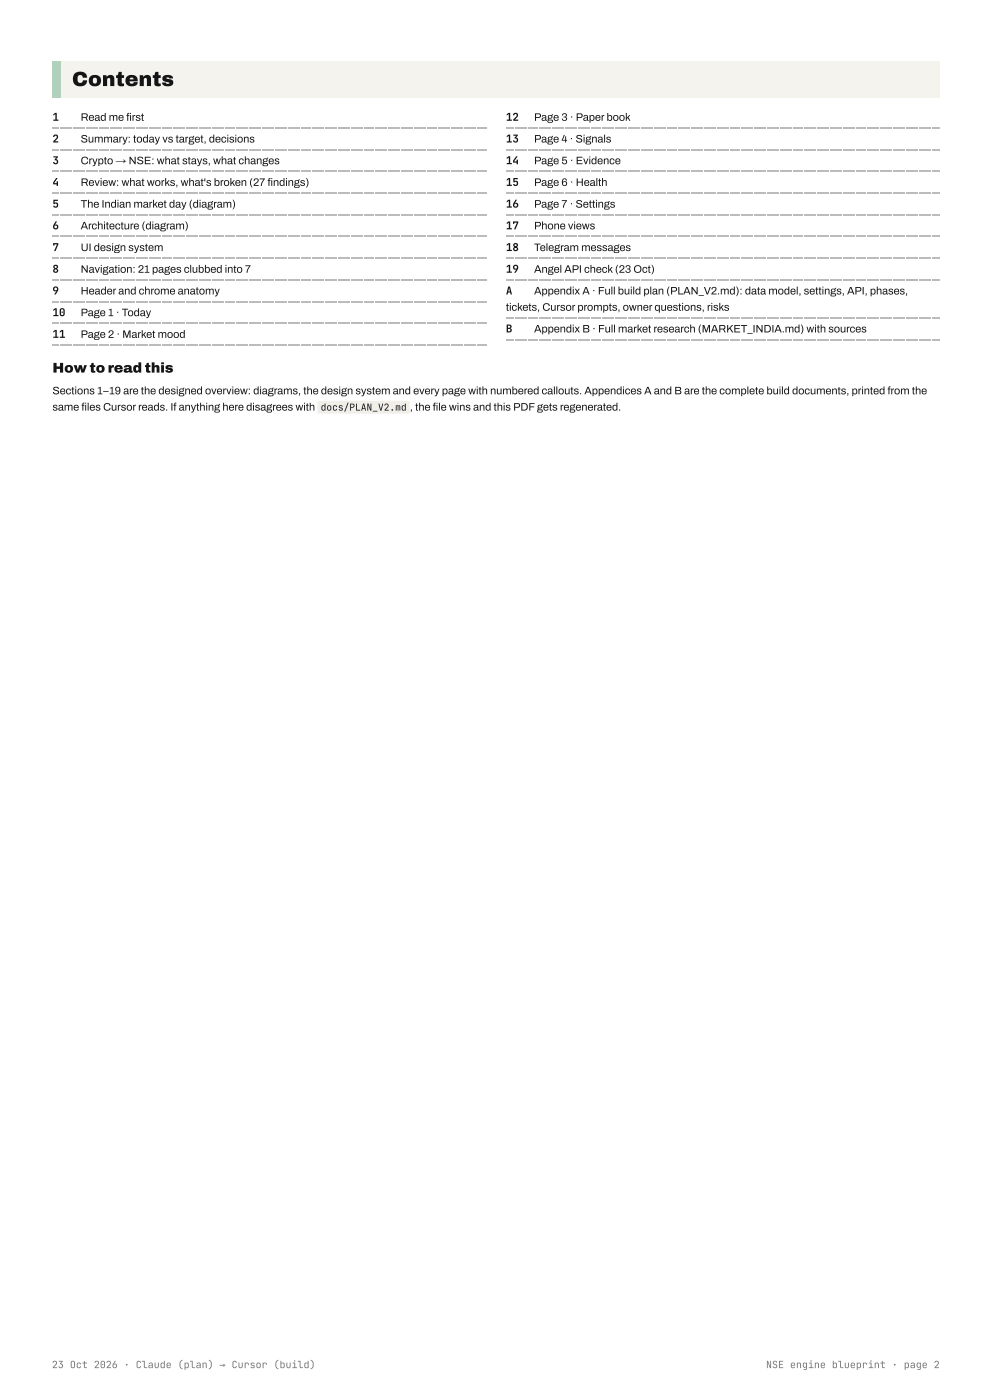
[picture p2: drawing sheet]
<svg xmlns="http://www.w3.org/2000/svg" width="210mm" height="297mm" viewBox="0 0 210 297" stroke-linecap="round" stroke-linejoin="round" font-family="sans-serif">
<defs><g id="words">
<text font-size="4.4" fill="#151515" x="15.3" y="18.3">Contents</text>
<text font-size="3" fill="#151515" x="11.1" y="79">How to read this</text>
<g font-size="2.3" fill="#151515">
<text x="11.1" y="25.6">1</text>
<text x="17.1" y="25.6">Read me frst</text>
<text x="26.8" y="25.6">i</text>
<text x="107.2" y="25.6">12</text>
<text x="113.2" y="25.6">Page 3 · Paper book</text>
<text x="11.1" y="30.2">2</text>
<text x="11.1" y="34.8">3</text>
<text x="17.1" y="30.2">Summary: today vs target, decisions</text>
<text x="17.1" y="34.8">Crypto → NSE: what stays, what changes</text>
<text x="107.2" y="30.2">13</text>
<text x="107.2" y="34.8">14</text>
<text x="113.2" y="30.2">Page 4 · Signals</text>
<text x="113.2" y="34.8">Page 5 · Evidence</text>
<text x="11.1" y="39.4">4</text>
<text x="17.1" y="39.4">Review: what works, what's broken (27 fndings)</text>
<text x="56.7" y="39.4">i</text>
<text x="107.2" y="39.4">15</text>
<text x="113.2" y="39.4">Page 6 · Health</text>
<text x="11.1" y="44">5</text>
<text x="17.1" y="44">The Indian market day (diagram)</text>
<text x="107.2" y="44">16</text>
<text x="113.2" y="44">Page 7 · Settings</text>
<text x="11.1" y="48.7">6</text>
<text x="11.1" y="53.3">7</text>
<text x="17.1" y="48.7">Architecture (diagram)</text>
<text x="17.1" y="53.3">UI design system</text>
<text x="107.2" y="48.7">17</text>
<text x="107.2" y="53.3">18</text>
<text x="113.2" y="48.7">Phone views</text>
<text x="113.2" y="53.3">Telegram messages</text>
<text x="11.1" y="57.9">8</text>
<text x="17.1" y="57.9">Navigation: 21 pages clubbed into 7</text>
<text x="107.2" y="57.9">19</text>
<text x="113.2" y="57.9">Angel API check (23 Oct)</text>
<text x="11.1" y="62.5">9</text>
<text x="17.1" y="62.5">Header and chrome anatomy</text>
<text x="107.2" y="62.5">A</text>
<text x="107.2" y="65.9">tickets, Cursor prompts, owner questions, risks</text>
<text x="113.2" y="62.5">Appendix A · Full build plan (PLAN_V2.md): data model, settings, API, phases,</text>
<text x="11.1" y="67.1">10</text>
<text x="11.1" y="71.7">11</text>
<text x="17.1" y="67.1">Page 1 · Today</text>
<text x="17.1" y="71.7">Page 2 · Market mood</text>
<text x="107.2" y="70.5">B</text>
<text x="113.2" y="70.5">Appendix B · Full market research (MARKET_INDIA.md) with sources</text>
<text x="11.1" y="83.7">Sections 1–19 are the designed overview: diagrams, the design system and every page with numbered callouts. Appendices A and B are the complete build documents, printed from the</text>
<text x="11.1" y="87.1">same fles Cursor reads. If anything here disagrees with</text>
<text x="17.3" y="87.1">i</text>
<text x="91.7" y="87.1">i</text>
</g>
<g font-size="2.1" fill="#777">
<text x="11" y="290.2">23 Oct 2026 · Claude (plan) → Cursor (build)</text>
<text x="162.4" y="290.2">NSE engine blueprint · page 2</text>
</g>
<text font-size="2" fill="#151515" x="68" y="87.1">docs/PLAN_V2.md , the fle wins and this PDF gets regenerated.</text>
</g></defs>
<path d="M11.1 13h188.1v7.8h-188.1z" fill="#f4f3ee"/>
<path d="M11.1 13h1.9v7.8h-1.9z" fill="#a9d3b6"/>
<g fill="#bbb">
<path d="M11.1 27h.5v.2h-.5z"/>
<path d="M11.8 27h.2v.2h-.2z"/>
<path d="M12.3 27h.2v.2h-.2z"/>
<path d="M12.7 27h.3v.2h-.3z"/>
<path d="M13.2 27h.2v.2h-.2z"/>
<path d="M13.6 27h.3v.2h-.3z"/>
<path d="M14.1 27h.2v.2h-.2z"/>
<path d="M14.6 27h.2v.2h-.2z"/>
<path d="M15 27h.3v.2h-.3z"/>
<path d="M15.5 27h.2v.2h-.2z"/>
<path d="M15.9 27h.3v.2h-.3z"/>
<path d="M16.4 27h.2v.2h-.2z"/>
<path d="M16.9 27h.2v.2h-.2z"/>
<path d="M17.3 27h.3v.2h-.3z"/>
<path d="M17.8 27h.2v.2h-.2z"/>
<path d="M18.3 27h.2v.2h-.2z"/>
<path d="M18.7 27h.2v.2h-.2z"/>
<path d="M19.2 27h.2v.2h-.2z"/>
<path d="M19.6 27h.3v.2h-.3z"/>
<path d="M20.1 27h.2v.2h-.2z"/>
<path d="M20.6 27h.2v.2h-.2z"/>
<path d="M21 27h.2v.2h-.2z"/>
<path d="M21.5 27h.2v.2h-.2z"/>
<path d="M21.9 27h.3v.2h-.3z"/>
<path d="M22.4 27h.2v.2h-.2z"/>
<path d="M22.9 27h.2v.2h-.2z"/>
<path d="M23.3 27h.2v.2h-.2z"/>
<path d="M23.8 27h.2v.2h-.2z"/>
<path d="M24.2 27h.3v.2h-.3z"/>
<path d="M24.7 27h.2v.2h-.2z"/>
<path d="M25.2 27h.2v.2h-.2z"/>
<path d="M25.6 27h.2v.2h-.2z"/>
<path d="M26.1 27h.2v.2h-.2z"/>
<path d="M26.5 27h.3v.2h-.3z"/>
<path d="M27 27h.2v.2h-.2z"/>
<path d="M27.5 27h.2v.2h-.2z"/>
<path d="M27.9 27h.3v.2h-.3z"/>
<path d="M28.4 27h.2v.2h-.2z"/>
<path d="M28.8 27h.3v.2h-.3z"/>
<path d="M29.3 27h.2v.2h-.2z"/>
<path d="M29.8 27h.2v.2h-.2z"/>
<path d="M30.2 27h.3v.2h-.3z"/>
<path d="M30.7 27h.2v.2h-.2z"/>
<path d="M31.1 27h.3v.2h-.3z"/>
<path d="M31.6 27h.2v.2h-.2z"/>
<path d="M32.1 27h.2v.2h-.2z"/>
<path d="M32.5 27h.3v.2h-.3z"/>
<path d="M33 27h.2v.2h-.2z"/>
<path d="M33.4 27h.3v.2h-.3z"/>
<path d="M33.9 27h.2v.2h-.2z"/>
<path d="M34.4 27h.2v.2h-.2z"/>
<path d="M34.8 27h.3v.2h-.3z"/>
<path d="M35.3 27h.2v.2h-.2z"/>
<path d="M35.7 27h.3v.2h-.3z"/>
<path d="M36.2 27h.2v.2h-.2z"/>
<path d="M36.7 27h.2v.2h-.2z"/>
<path d="M37.1 27h.3v.2h-.3z"/>
<path d="M37.6 27h.2v.2h-.2z"/>
<path d="M38.1 27h.2v.2h-.2z"/>
<path d="M38.5 27h.2v.2h-.2z"/>
<path d="M39 27h.2v.2h-.2z"/>
<path d="M39.4 27h.3v.2h-.3z"/>
<path d="M39.9 27h.2v.2h-.2z"/>
<path d="M40.4 27h.2v.2h-.2z"/>
<path d="M40.8 27h.2v.2h-.2z"/>
<path d="M41.3 27h.2v.2h-.2z"/>
<path d="M41.7 27h.3v.2h-.3z"/>
<path d="M42.2 27h.2v.2h-.2z"/>
<path d="M42.7 27h.2v.2h-.2z"/>
<path d="M43.1 27h.2v.2h-.2z"/>
<path d="M43.6 27h.2v.2h-.2z"/>
<path d="M44 27h.3v.2h-.3z"/>
<path d="M44.5 27h.2v.2h-.2z"/>
<path d="M45 27h.2v.2h-.2z"/>
<path d="M45.4 27h.3v.2h-.3z"/>
<path d="M45.9 27h.2v.2h-.2z"/>
<path d="M46.3 27h.3v.2h-.3z"/>
<path d="M46.8 27h.2v.2h-.2z"/>
<path d="M47.3 27h.2v.2h-.2z"/>
<path d="M47.7 27h.3v.2h-.3z"/>
<path d="M48.2 27h.2v.2h-.2z"/>
<path d="M48.6 27h.3v.2h-.3z"/>
<path d="M49.1 27h.2v.2h-.2z"/>
<path d="M49.6 27h.2v.2h-.2z"/>
<path d="M50 27h.3v.2h-.3z"/>
<path d="M50.5 27h.2v.2h-.2z"/>
<path d="M50.9 27h.3v.2h-.3z"/>
<path d="M51.4 27h.2v.2h-.2z"/>
<path d="M51.9 27h.2v.2h-.2z"/>
<path d="M52.3 27h.3v.2h-.3z"/>
<path d="M52.8 27h.2v.2h-.2z"/>
<path d="M53.2 27h.3v.2h-.3z"/>
<path d="M53.7 27h.2v.2h-.2z"/>
<path d="M54.2 27h.2v.2h-.2z"/>
<path d="M54.6 27h.3v.2h-.3z"/>
<path d="M55.1 27h.2v.2h-.2z"/>
<path d="M55.6 27h.2v.2h-.2z"/>
<path d="M56 27h.2v.2h-.2z"/>
<path d="M56.5 27h.2v.2h-.2z"/>
<path d="M56.9 27h.3v.2h-.3z"/>
<path d="M57.4 27h.2v.2h-.2z"/>
<path d="M57.9 27h.2v.2h-.2z"/>
<path d="M58.3 27h.2v.2h-.2z"/>
<path d="M58.8 27h.2v.2h-.2z"/>
<path d="M59.2 27h.3v.2h-.3z"/>
<path d="M59.7 27h.2v.2h-.2z"/>
<path d="M60.2 27h.2v.2h-.2z"/>
<path d="M60.6 27h.2v.2h-.2z"/>
<path d="M61.1 27h.2v.2h-.2z"/>
<path d="M61.5 27h.3v.2h-.3z"/>
<path d="M62 27h.2v.2h-.2z"/>
<path d="M62.5 27h.2v.2h-.2z"/>
<path d="M62.9 27h.3v.2h-.3z"/>
<path d="M63.4 27h.2v.2h-.2z"/>
<path d="M63.8 27h.3v.2h-.3z"/>
<path d="M64.3 27h.2v.2h-.2z"/>
<path d="M64.8 27h.2v.2h-.2z"/>
<path d="M65.2 27h.3v.2h-.3z"/>
<path d="M65.7 27h.2v.2h-.2z"/>
<path d="M66.1 27h.3v.2h-.3z"/>
<path d="M66.6 27h.2v.2h-.2z"/>
<path d="M67.1 27h.2v.2h-.2z"/>
<path d="M67.5 27h.3v.2h-.3z"/>
<path d="M68 27h.2v.2h-.2z"/>
<path d="M68.4 27h.3v.2h-.3z"/>
<path d="M68.9 27h.2v.2h-.2z"/>
<path d="M69.4 27h.2v.2h-.2z"/>
<path d="M69.8 27h.3v.2h-.3z"/>
<path d="M70.3 27h.2v.2h-.2z"/>
<path d="M70.7 27h.3v.2h-.3z"/>
<path d="M71.2 27h.2v.2h-.2z"/>
<path d="M71.7 27h.2v.2h-.2z"/>
<path d="M72.1 27h.3v.2h-.3z"/>
<path d="M72.6 27h.2v.2h-.2z"/>
<path d="M73.1 27h.2v.2h-.2z"/>
<path d="M73.5 27h.2v.2h-.2z"/>
<path d="M74 27h.2v.2h-.2z"/>
<path d="M74.4 27h.3v.2h-.3z"/>
<path d="M74.9 27h.2v.2h-.2z"/>
<path d="M75.4 27h.2v.2h-.2z"/>
<path d="M75.8 27h.2v.2h-.2z"/>
<path d="M76.3 27h.2v.2h-.2z"/>
<path d="M76.7 27h.3v.2h-.3z"/>
<path d="M77.2 27h.2v.2h-.2z"/>
<path d="M77.7 27h.2v.2h-.2z"/>
<path d="M78.1 27h.2v.2h-.2z"/>
<path d="M78.6 27h.2v.2h-.2z"/>
<path d="M79 27h.3v.2h-.3z"/>
<path d="M79.5 27h.2v.2h-.2z"/>
<path d="M80 27h.2v.2h-.2z"/>
<path d="M80.4 27h.2v.2h-.2z"/>
<path d="M80.9 27h.2v.2h-.2z"/>
<path d="M81.3 27h.3v.2h-.3z"/>
<path d="M81.8 27h.2v.2h-.2z"/>
<path d="M82.3 27h.2v.2h-.2z"/>
<path d="M82.7 27h.3v.2h-.3z"/>
<path d="M83.2 27h.2v.2h-.2z"/>
<path d="M83.6 27h.3v.2h-.3z"/>
<path d="M84.1 27h.2v.2h-.2z"/>
<path d="M84.6 27h.2v.2h-.2z"/>
<path d="M85 27h.3v.2h-.3z"/>
<path d="M85.5 27h.2v.2h-.2z"/>
<path d="M85.9 27h.3v.2h-.3z"/>
<path d="M86.4 27h.2v.2h-.2z"/>
<path d="M86.9 27h.2v.2h-.2z"/>
<path d="M87.3 27h.3v.2h-.3z"/>
<path d="M87.8 27h.2v.2h-.2z"/>
<path d="M88.2 27h.3v.2h-.3z"/>
<path d="M88.7 27h.2v.2h-.2z"/>
<path d="M89.2 27h.2v.2h-.2z"/>
<path d="M89.6 27h.3v.2h-.3z"/>
<path d="M90.1 27h.2v.2h-.2z"/>
<path d="M90.6 27h.2v.2h-.2z"/>
<path d="M91 27h.2v.2h-.2z"/>
<path d="M91.5 27h.2v.2h-.2z"/>
<path d="M91.9 27h.3v.2h-.3z"/>
<path d="M92.4 27h.2v.2h-.2z"/>
<path d="M92.9 27h.2v.2h-.2z"/>
<path d="M93.3 27h.2v.2h-.2z"/>
<path d="M93.8 27h.2v.2h-.2z"/>
<path d="M94.2 27h.3v.2h-.3z"/>
<path d="M94.7 27h.2v.2h-.2z"/>
<path d="M95.2 27h.2v.2h-.2z"/>
<path d="M95.6 27h.2v.2h-.2z"/>
<path d="M96.1 27h.2v.2h-.2z"/>
<path d="M96.5 27h.3v.2h-.3z"/>
<path d="M97 27h.2v.2h-.2z"/>
<path d="M97.5 27h.2v.2h-.2z"/>
<path d="M97.9 27h.2v.2h-.2z"/>
<path d="M98.4 27h.2v.2h-.2z"/>
<path d="M98.8 27h.3v.2h-.3z"/>
<path d="M99.3 27h.2v.2h-.2z"/>
<path d="M99.8 27h.2v.2h-.2z"/>
<path d="M100.2 27h.3v.2h-.3z"/>
<path d="M100.7 27h.2v.2h-.2z"/>
<path d="M101.1 27h.3v.2h-.3z"/>
<path d="M101.6 27h.2v.2h-.2z"/>
<path d="M102.1 27h.2v.2h-.2z"/>
<path d="M102.5 27h.3v.2h-.3z"/>
<path d="M103 27h.2v.2h-.2z"/>
<path d="M11.1 31.6h.5v.2h-.5z"/>
<path d="M11.8 31.6h.2v.2h-.2z"/>
<path d="M12.3 31.6h.2v.2h-.2z"/>
<path d="M12.7 31.6h.3v.2h-.3z"/>
<path d="M13.2 31.6h.2v.2h-.2z"/>
<path d="M13.6 31.6h.3v.2h-.3z"/>
<path d="M14.1 31.6h.2v.2h-.2z"/>
<path d="M14.6 31.6h.2v.2h-.2z"/>
<path d="M15 31.6h.3v.2h-.3z"/>
<path d="M15.5 31.6h.2v.2h-.2z"/>
<path d="M15.9 31.6h.3v.2h-.3z"/>
<path d="M16.4 31.6h.2v.2h-.2z"/>
<path d="M16.9 31.6h.2v.2h-.2z"/>
<path d="M17.3 31.6h.3v.2h-.3z"/>
<path d="M17.8 31.6h.2v.2h-.2z"/>
<path d="M18.3 31.6h.2v.2h-.2z"/>
<path d="M18.7 31.6h.2v.2h-.2z"/>
<path d="M19.2 31.6h.2v.2h-.2z"/>
<path d="M19.6 31.6h.3v.2h-.3z"/>
<path d="M20.1 31.6h.2v.2h-.2z"/>
<path d="M20.6 31.6h.2v.2h-.2z"/>
<path d="M21 31.6h.2v.2h-.2z"/>
<path d="M21.5 31.6h.2v.2h-.2z"/>
<path d="M21.9 31.6h.3v.2h-.3z"/>
<path d="M22.4 31.6h.2v.2h-.2z"/>
<path d="M22.9 31.6h.2v.2h-.2z"/>
<path d="M23.3 31.6h.2v.2h-.2z"/>
<path d="M23.8 31.6h.2v.2h-.2z"/>
<path d="M24.2 31.6h.3v.2h-.3z"/>
<path d="M24.7 31.6h.2v.2h-.2z"/>
<path d="M25.2 31.6h.2v.2h-.2z"/>
<path d="M25.6 31.6h.2v.2h-.2z"/>
<path d="M26.1 31.6h.2v.2h-.2z"/>
<path d="M26.5 31.6h.3v.2h-.3z"/>
<path d="M27 31.6h.2v.2h-.2z"/>
<path d="M27.5 31.6h.2v.2h-.2z"/>
<path d="M27.9 31.6h.3v.2h-.3z"/>
<path d="M28.4 31.6h.2v.2h-.2z"/>
<path d="M28.8 31.6h.3v.2h-.3z"/>
<path d="M29.3 31.6h.2v.2h-.2z"/>
<path d="M29.8 31.6h.2v.2h-.2z"/>
<path d="M30.2 31.6h.3v.2h-.3z"/>
<path d="M30.7 31.6h.2v.2h-.2z"/>
<path d="M31.1 31.6h.3v.2h-.3z"/>
<path d="M31.6 31.6h.2v.2h-.2z"/>
<path d="M32.1 31.6h.2v.2h-.2z"/>
<path d="M32.5 31.6h.3v.2h-.3z"/>
<path d="M33 31.6h.2v.2h-.2z"/>
<path d="M33.4 31.6h.3v.2h-.3z"/>
<path d="M33.9 31.6h.2v.2h-.2z"/>
<path d="M34.4 31.6h.2v.2h-.2z"/>
<path d="M34.8 31.6h.3v.2h-.3z"/>
<path d="M35.3 31.6h.2v.2h-.2z"/>
<path d="M35.7 31.6h.3v.2h-.3z"/>
<path d="M36.2 31.6h.2v.2h-.2z"/>
<path d="M36.7 31.6h.2v.2h-.2z"/>
<path d="M37.1 31.6h.3v.2h-.3z"/>
<path d="M37.6 31.6h.2v.2h-.2z"/>
<path d="M38.1 31.6h.2v.2h-.2z"/>
<path d="M38.5 31.6h.2v.2h-.2z"/>
<path d="M39 31.6h.2v.2h-.2z"/>
<path d="M39.4 31.6h.3v.2h-.3z"/>
<path d="M39.9 31.6h.2v.2h-.2z"/>
<path d="M40.4 31.6h.2v.2h-.2z"/>
<path d="M40.8 31.6h.2v.2h-.2z"/>
<path d="M41.3 31.6h.2v.2h-.2z"/>
<path d="M41.7 31.6h.3v.2h-.3z"/>
<path d="M42.2 31.6h.2v.2h-.2z"/>
<path d="M42.7 31.6h.2v.2h-.2z"/>
<path d="M43.1 31.6h.2v.2h-.2z"/>
<path d="M43.6 31.6h.2v.2h-.2z"/>
<path d="M44 31.6h.3v.2h-.3z"/>
<path d="M44.5 31.6h.2v.2h-.2z"/>
<path d="M45 31.6h.2v.2h-.2z"/>
<path d="M45.4 31.6h.3v.2h-.3z"/>
<path d="M45.9 31.6h.2v.2h-.2z"/>
<path d="M46.3 31.6h.3v.2h-.3z"/>
<path d="M46.8 31.6h.2v.2h-.2z"/>
<path d="M47.3 31.6h.2v.2h-.2z"/>
<path d="M47.7 31.6h.3v.2h-.3z"/>
<path d="M48.2 31.6h.2v.2h-.2z"/>
<path d="M48.6 31.6h.3v.2h-.3z"/>
<path d="M49.1 31.6h.2v.2h-.2z"/>
<path d="M49.6 31.6h.2v.2h-.2z"/>
<path d="M50 31.6h.3v.2h-.3z"/>
<path d="M50.5 31.6h.2v.2h-.2z"/>
<path d="M50.9 31.6h.3v.2h-.3z"/>
<path d="M51.4 31.6h.2v.2h-.2z"/>
<path d="M51.9 31.6h.2v.2h-.2z"/>
<path d="M52.3 31.6h.3v.2h-.3z"/>
<path d="M52.8 31.6h.2v.2h-.2z"/>
<path d="M53.2 31.6h.3v.2h-.3z"/>
<path d="M53.7 31.6h.2v.2h-.2z"/>
<path d="M54.2 31.6h.2v.2h-.2z"/>
<path d="M54.6 31.6h.3v.2h-.3z"/>
<path d="M55.1 31.6h.2v.2h-.2z"/>
<path d="M55.6 31.6h.2v.2h-.2z"/>
<path d="M56 31.6h.2v.2h-.2z"/>
<path d="M56.5 31.6h.2v.2h-.2z"/>
<path d="M56.9 31.6h.3v.2h-.3z"/>
<path d="M57.4 31.6h.2v.2h-.2z"/>
<path d="M57.9 31.6h.2v.2h-.2z"/>
<path d="M58.3 31.6h.2v.2h-.2z"/>
<path d="M58.8 31.6h.2v.2h-.2z"/>
<path d="M59.2 31.6h.3v.2h-.3z"/>
<path d="M59.7 31.6h.2v.2h-.2z"/>
<path d="M60.2 31.6h.2v.2h-.2z"/>
<path d="M60.6 31.6h.2v.2h-.2z"/>
<path d="M61.1 31.6h.2v.2h-.2z"/>
<path d="M61.5 31.6h.3v.2h-.3z"/>
<path d="M62 31.6h.2v.2h-.2z"/>
<path d="M62.5 31.6h.2v.2h-.2z"/>
<path d="M62.9 31.6h.3v.2h-.3z"/>
<path d="M63.4 31.6h.2v.2h-.2z"/>
<path d="M63.8 31.6h.3v.2h-.3z"/>
<path d="M64.3 31.6h.2v.2h-.2z"/>
<path d="M64.8 31.6h.2v.2h-.2z"/>
<path d="M65.2 31.6h.3v.2h-.3z"/>
<path d="M65.7 31.6h.2v.2h-.2z"/>
<path d="M66.1 31.6h.3v.2h-.3z"/>
<path d="M66.6 31.6h.2v.2h-.2z"/>
<path d="M67.1 31.6h.2v.2h-.2z"/>
<path d="M67.5 31.6h.3v.2h-.3z"/>
<path d="M68 31.6h.2v.2h-.2z"/>
<path d="M68.4 31.6h.3v.2h-.3z"/>
<path d="M68.9 31.6h.2v.2h-.2z"/>
<path d="M69.4 31.6h.2v.2h-.2z"/>
<path d="M69.8 31.6h.3v.2h-.3z"/>
<path d="M70.3 31.6h.2v.2h-.2z"/>
<path d="M70.7 31.6h.3v.2h-.3z"/>
<path d="M71.2 31.6h.2v.2h-.2z"/>
<path d="M71.7 31.6h.2v.2h-.2z"/>
<path d="M72.1 31.6h.3v.2h-.3z"/>
<path d="M72.6 31.6h.2v.2h-.2z"/>
<path d="M73.1 31.6h.2v.2h-.2z"/>
<path d="M73.5 31.6h.2v.2h-.2z"/>
<path d="M74 31.6h.2v.2h-.2z"/>
<path d="M74.4 31.6h.3v.2h-.3z"/>
<path d="M74.9 31.6h.2v.2h-.2z"/>
<path d="M75.4 31.6h.2v.2h-.2z"/>
<path d="M75.8 31.6h.2v.2h-.2z"/>
<path d="M76.3 31.6h.2v.2h-.2z"/>
<path d="M76.7 31.6h.3v.2h-.3z"/>
<path d="M77.2 31.6h.2v.2h-.2z"/>
<path d="M77.7 31.6h.2v.2h-.2z"/>
<path d="M78.1 31.6h.2v.2h-.2z"/>
<path d="M78.6 31.6h.2v.2h-.2z"/>
<path d="M79 31.6h.3v.2h-.3z"/>
<path d="M79.5 31.6h.2v.2h-.2z"/>
<path d="M80 31.6h.2v.2h-.2z"/>
<path d="M80.4 31.6h.2v.2h-.2z"/>
<path d="M80.9 31.6h.2v.2h-.2z"/>
<path d="M81.3 31.6h.3v.2h-.3z"/>
<path d="M81.8 31.6h.2v.2h-.2z"/>
<path d="M82.3 31.6h.2v.2h-.2z"/>
<path d="M82.7 31.6h.3v.2h-.3z"/>
<path d="M83.2 31.6h.2v.2h-.2z"/>
<path d="M83.6 31.6h.3v.2h-.3z"/>
<path d="M84.1 31.6h.2v.2h-.2z"/>
<path d="M84.6 31.6h.2v.2h-.2z"/>
<path d="M85 31.6h.3v.2h-.3z"/>
<path d="M85.5 31.6h.2v.2h-.2z"/>
<path d="M85.9 31.6h.3v.2h-.3z"/>
<path d="M86.4 31.6h.2v.2h-.2z"/>
<path d="M86.9 31.6h.2v.2h-.2z"/>
<path d="M87.3 31.6h.3v.2h-.3z"/>
<path d="M87.8 31.6h.2v.2h-.2z"/>
<path d="M88.2 31.6h.3v.2h-.3z"/>
<path d="M88.7 31.6h.2v.2h-.2z"/>
<path d="M89.2 31.6h.2v.2h-.2z"/>
<path d="M89.6 31.6h.3v.2h-.3z"/>
<path d="M90.1 31.6h.2v.2h-.2z"/>
<path d="M90.6 31.6h.2v.2h-.2z"/>
<path d="M91 31.6h.2v.2h-.2z"/>
<path d="M91.5 31.6h.2v.2h-.2z"/>
<path d="M91.9 31.6h.3v.2h-.3z"/>
<path d="M92.4 31.6h.2v.2h-.2z"/>
<path d="M92.9 31.6h.2v.2h-.2z"/>
<path d="M93.3 31.6h.2v.2h-.2z"/>
<path d="M93.8 31.6h.2v.2h-.2z"/>
<path d="M94.2 31.6h.3v.2h-.3z"/>
<path d="M94.7 31.6h.2v.2h-.2z"/>
<path d="M95.2 31.6h.2v.2h-.2z"/>
<path d="M95.6 31.6h.2v.2h-.2z"/>
<path d="M96.1 31.6h.2v.2h-.2z"/>
<path d="M96.5 31.6h.3v.2h-.3z"/>
<path d="M97 31.6h.2v.2h-.2z"/>
<path d="M97.5 31.6h.2v.2h-.2z"/>
<path d="M97.9 31.6h.2v.2h-.2z"/>
<path d="M98.4 31.6h.2v.2h-.2z"/>
<path d="M98.8 31.6h.3v.2h-.3z"/>
<path d="M99.3 31.6h.2v.2h-.2z"/>
<path d="M99.8 31.6h.2v.2h-.2z"/>
<path d="M100.2 31.6h.3v.2h-.3z"/>
<path d="M100.7 31.6h.2v.2h-.2z"/>
<path d="M101.1 31.6h.3v.2h-.3z"/>
<path d="M101.6 31.6h.2v.2h-.2z"/>
<path d="M102.1 31.6h.2v.2h-.2z"/>
<path d="M102.5 31.6h.3v.2h-.3z"/>
<path d="M103 31.6h.2v.2h-.2z"/>
<path d="M11.1 36.2h.5v.3h-.5z"/>
<path d="M11.8 36.2h.2v.3h-.2z"/>
<path d="M12.3 36.2h.2v.3h-.2z"/>
<path d="M12.7 36.2h.3v.3h-.3z"/>
<path d="M13.2 36.2h.2v.3h-.2z"/>
<path d="M13.6 36.2h.3v.3h-.3z"/>
<path d="M14.1 36.2h.2v.3h-.2z"/>
<path d="M14.6 36.2h.2v.3h-.2z"/>
<path d="M15 36.2h.3v.3h-.3z"/>
<path d="M15.5 36.2h.2v.3h-.2z"/>
<path d="M15.9 36.2h.3v.3h-.3z"/>
<path d="M16.4 36.2h.2v.3h-.2z"/>
<path d="M16.9 36.2h.2v.3h-.2z"/>
<path d="M17.3 36.2h.3v.3h-.3z"/>
<path d="M17.8 36.2h.2v.3h-.2z"/>
<path d="M18.3 36.2h.2v.3h-.2z"/>
<path d="M18.7 36.2h.2v.3h-.2z"/>
<path d="M19.2 36.2h.2v.3h-.2z"/>
<path d="M19.6 36.2h.3v.3h-.3z"/>
<path d="M20.1 36.2h.2v.3h-.2z"/>
<path d="M20.6 36.2h.2v.3h-.2z"/>
<path d="M21 36.2h.2v.3h-.2z"/>
<path d="M21.5 36.2h.2v.3h-.2z"/>
<path d="M21.9 36.2h.3v.3h-.3z"/>
<path d="M22.4 36.2h.2v.3h-.2z"/>
<path d="M22.9 36.2h.2v.3h-.2z"/>
<path d="M23.3 36.2h.2v.3h-.2z"/>
<path d="M23.8 36.2h.2v.3h-.2z"/>
<path d="M24.2 36.2h.3v.3h-.3z"/>
<path d="M24.7 36.2h.2v.3h-.2z"/>
<path d="M25.2 36.2h.2v.3h-.2z"/>
<path d="M25.6 36.2h.2v.3h-.2z"/>
<path d="M26.1 36.2h.2v.3h-.2z"/>
<path d="M26.5 36.2h.3v.3h-.3z"/>
<path d="M27 36.2h.2v.3h-.2z"/>
<path d="M27.5 36.2h.2v.3h-.2z"/>
<path d="M27.9 36.2h.3v.3h-.3z"/>
<path d="M28.4 36.2h.2v.3h-.2z"/>
<path d="M28.8 36.2h.3v.3h-.3z"/>
<path d="M29.3 36.2h.2v.3h-.2z"/>
<path d="M29.8 36.2h.2v.3h-.2z"/>
<path d="M30.2 36.2h.3v.3h-.3z"/>
<path d="M30.7 36.2h.2v.3h-.2z"/>
<path d="M31.1 36.2h.3v.3h-.3z"/>
<path d="M31.6 36.2h.2v.3h-.2z"/>
<path d="M32.1 36.2h.2v.3h-.2z"/>
<path d="M32.5 36.2h.3v.3h-.3z"/>
<path d="M33 36.2h.2v.3h-.2z"/>
<path d="M33.4 36.2h.3v.3h-.3z"/>
<path d="M33.9 36.2h.2v.3h-.2z"/>
<path d="M34.4 36.2h.2v.3h-.2z"/>
<path d="M34.8 36.2h.3v.3h-.3z"/>
<path d="M35.3 36.2h.2v.3h-.2z"/>
<path d="M35.7 36.2h.3v.3h-.3z"/>
<path d="M36.2 36.2h.2v.3h-.2z"/>
<path d="M36.7 36.2h.2v.3h-.2z"/>
<path d="M37.1 36.2h.3v.3h-.3z"/>
<path d="M37.6 36.2h.2v.3h-.2z"/>
<path d="M38.1 36.2h.2v.3h-.2z"/>
<path d="M38.5 36.2h.2v.3h-.2z"/>
<path d="M39 36.2h.2v.3h-.2z"/>
<path d="M39.4 36.2h.3v.3h-.3z"/>
<path d="M39.9 36.2h.2v.3h-.2z"/>
<path d="M40.4 36.2h.2v.3h-.2z"/>
<path d="M40.8 36.2h.2v.3h-.2z"/>
<path d="M41.3 36.2h.2v.3h-.2z"/>
<path d="M41.7 36.2h.3v.3h-.3z"/>
<path d="M42.2 36.2h.2v.3h-.2z"/>
<path d="M42.7 36.2h.2v.3h-.2z"/>
<path d="M43.1 36.2h.2v.3h-.2z"/>
<path d="M43.6 36.2h.2v.3h-.2z"/>
<path d="M44 36.2h.3v.3h-.3z"/>
<path d="M44.5 36.2h.2v.3h-.2z"/>
<path d="M45 36.2h.2v.3h-.2z"/>
<path d="M45.4 36.2h.3v.3h-.3z"/>
<path d="M45.9 36.2h.2v.3h-.2z"/>
<path d="M46.3 36.2h.3v.3h-.3z"/>
<path d="M46.8 36.2h.2v.3h-.2z"/>
<path d="M47.3 36.2h.2v.3h-.2z"/>
<path d="M47.7 36.2h.3v.3h-.3z"/>
<path d="M48.2 36.2h.2v.3h-.2z"/>
<path d="M48.6 36.2h.3v.3h-.3z"/>
<path d="M49.1 36.2h.2v.3h-.2z"/>
<path d="M49.6 36.2h.2v.3h-.2z"/>
<path d="M50 36.2h.3v.3h-.3z"/>
<path d="M50.5 36.2h.2v.3h-.2z"/>
<path d="M50.9 36.2h.3v.3h-.3z"/>
<path d="M51.4 36.2h.2v.3h-.2z"/>
<path d="M51.9 36.2h.2v.3h-.2z"/>
<path d="M52.3 36.2h.3v.3h-.3z"/>
<path d="M52.8 36.2h.2v.3h-.2z"/>
<path d="M53.2 36.2h.3v.3h-.3z"/>
<path d="M53.7 36.2h.2v.3h-.2z"/>
<path d="M54.2 36.2h.2v.3h-.2z"/>
<path d="M54.6 36.2h.3v.3h-.3z"/>
<path d="M55.1 36.2h.2v.3h-.2z"/>
<path d="M55.6 36.2h.2v.3h-.2z"/>
<path d="M56 36.2h.2v.3h-.2z"/>
<path d="M56.5 36.2h.2v.3h-.2z"/>
<path d="M56.9 36.2h.3v.3h-.3z"/>
<path d="M57.4 36.2h.2v.3h-.2z"/>
<path d="M57.9 36.2h.2v.3h-.2z"/>
<path d="M58.3 36.2h.2v.3h-.2z"/>
<path d="M58.8 36.2h.2v.3h-.2z"/>
<path d="M59.2 36.2h.3v.3h-.3z"/>
<path d="M59.7 36.2h.2v.3h-.2z"/>
<path d="M60.2 36.2h.2v.3h-.2z"/>
<path d="M60.6 36.2h.2v.3h-.2z"/>
<path d="M61.1 36.2h.2v.3h-.2z"/>
<path d="M61.5 36.2h.3v.3h-.3z"/>
<path d="M62 36.2h.2v.3h-.2z"/>
<path d="M62.5 36.2h.2v.3h-.2z"/>
<path d="M62.9 36.2h.3v.3h-.3z"/>
<path d="M63.4 36.2h.2v.3h-.2z"/>
<path d="M63.8 36.2h.3v.3h-.3z"/>
<path d="M64.3 36.2h.2v.3h-.2z"/>
<path d="M64.8 36.2h.2v.3h-.2z"/>
<path d="M65.2 36.2h.3v.3h-.3z"/>
<path d="M65.7 36.2h.2v.3h-.2z"/>
<path d="M66.1 36.2h.3v.3h-.3z"/>
<path d="M66.6 36.2h.2v.3h-.2z"/>
<path d="M67.1 36.2h.2v.3h-.2z"/>
<path d="M67.5 36.2h.3v.3h-.3z"/>
<path d="M68 36.2h.2v.3h-.2z"/>
<path d="M68.4 36.2h.3v.3h-.3z"/>
<path d="M68.9 36.2h.2v.3h-.2z"/>
<path d="M69.4 36.2h.2v.3h-.2z"/>
<path d="M69.8 36.2h.3v.3h-.3z"/>
<path d="M70.3 36.2h.2v.3h-.2z"/>
<path d="M70.7 36.2h.3v.3h-.3z"/>
<path d="M71.2 36.2h.2v.3h-.2z"/>
<path d="M71.7 36.2h.2v.3h-.2z"/>
<path d="M72.1 36.2h.3v.3h-.3z"/>
<path d="M72.6 36.2h.2v.3h-.2z"/>
<path d="M73.1 36.2h.2v.3h-.2z"/>
<path d="M73.5 36.2h.2v.3h-.2z"/>
<path d="M74 36.2h.2v.3h-.2z"/>
<path d="M74.4 36.2h.3v.3h-.3z"/>
<path d="M74.9 36.2h.2v.3h-.2z"/>
<path d="M75.4 36.2h.2v.3h-.2z"/>
<path d="M75.8 36.2h.2v.3h-.2z"/>
<path d="M76.3 36.2h.2v.3h-.2z"/>
<path d="M76.7 36.2h.3v.3h-.3z"/>
<path d="M77.2 36.2h.2v.3h-.2z"/>
<path d="M77.7 36.2h.2v.3h-.2z"/>
<path d="M78.1 36.2h.2v.3h-.2z"/>
<path d="M78.6 36.2h.2v.3h-.2z"/>
<path d="M79 36.2h.3v.3h-.3z"/>
<path d="M79.5 36.2h.2v.3h-.2z"/>
<path d="M80 36.2h.2v.3h-.2z"/>
<path d="M80.4 36.2h.2v.3h-.2z"/>
<path d="M80.9 36.2h.2v.3h-.2z"/>
<path d="M81.3 36.2h.3v.3h-.3z"/>
<path d="M81.8 36.2h.2v.3h-.2z"/>
<path d="M82.3 36.2h.2v.3h-.2z"/>
<path d="M82.7 36.2h.3v.3h-.3z"/>
<path d="M83.2 36.2h.2v.3h-.2z"/>
<path d="M83.6 36.2h.3v.3h-.3z"/>
<path d="M84.1 36.2h.2v.3h-.2z"/>
<path d="M84.6 36.2h.2v.3h-.2z"/>
<path d="M85 36.2h.3v.3h-.3z"/>
<path d="M85.5 36.2h.2v.3h-.2z"/>
<path d="M85.9 36.2h.3v.3h-.3z"/>
<path d="M86.4 36.2h.2v.3h-.2z"/>
<path d="M86.9 36.2h.2v.3h-.2z"/>
<path d="M87.3 36.2h.3v.3h-.3z"/>
<path d="M87.8 36.2h.2v.3h-.2z"/>
<path d="M88.2 36.2h.3v.3h-.3z"/>
<path d="M88.7 36.2h.2v.3h-.2z"/>
<path d="M89.2 36.2h.2v.3h-.2z"/>
<path d="M89.6 36.2h.3v.3h-.3z"/>
<path d="M90.1 36.2h.2v.3h-.2z"/>
<path d="M90.6 36.2h.2v.3h-.2z"/>
<path d="M91 36.2h.2v.3h-.2z"/>
<path d="M91.5 36.2h.2v.3h-.2z"/>
<path d="M91.9 36.2h.3v.3h-.3z"/>
<path d="M92.4 36.2h.2v.3h-.2z"/>
<path d="M92.9 36.2h.2v.3h-.2z"/>
<path d="M93.3 36.2h.2v.3h-.2z"/>
<path d="M93.8 36.2h.2v.3h-.2z"/>
<path d="M94.2 36.2h.3v.3h-.3z"/>
<path d="M94.7 36.2h.2v.3h-.2z"/>
<path d="M95.2 36.2h.2v.3h-.2z"/>
<path d="M95.6 36.2h.2v.3h-.2z"/>
<path d="M96.1 36.2h.2v.3h-.2z"/>
<path d="M96.5 36.2h.3v.3h-.3z"/>
<path d="M97 36.2h.2v.3h-.2z"/>
<path d="M97.5 36.2h.2v.3h-.2z"/>
<path d="M97.9 36.2h.2v.3h-.2z"/>
<path d="M98.4 36.2h.2v.3h-.2z"/>
<path d="M98.8 36.2h.3v.3h-.3z"/>
<path d="M99.3 36.2h.2v.3h-.2z"/>
<path d="M99.8 36.2h.2v.3h-.2z"/>
<path d="M100.2 36.2h.3v.3h-.3z"/>
<path d="M100.7 36.2h.2v.3h-.2z"/>
<path d="M101.1 36.2h.3v.3h-.3z"/>
<path d="M101.6 36.2h.2v.3h-.2z"/>
<path d="M102.1 36.2h.2v.3h-.2z"/>
<path d="M102.5 36.2h.3v.3h-.3z"/>
<path d="M103 36.2h.2v.3h-.2z"/>
<path d="M11.1 40.8h.5v.3h-.5z"/>
<path d="M11.8 40.8h.2v.3h-.2z"/>
<path d="M12.3 40.8h.2v.3h-.2z"/>
<path d="M12.7 40.8h.3v.3h-.3z"/>
<path d="M13.2 40.8h.2v.3h-.2z"/>
<path d="M13.6 40.8h.3v.3h-.3z"/>
<path d="M14.1 40.8h.2v.3h-.2z"/>
<path d="M14.6 40.8h.2v.3h-.2z"/>
<path d="M15 40.8h.3v.3h-.3z"/>
<path d="M15.5 40.8h.2v.3h-.2z"/>
<path d="M15.9 40.8h.3v.3h-.3z"/>
<path d="M16.4 40.8h.2v.3h-.2z"/>
<path d="M16.9 40.8h.2v.3h-.2z"/>
<path d="M17.3 40.8h.3v.3h-.3z"/>
<path d="M17.8 40.8h.2v.3h-.2z"/>
<path d="M18.3 40.8h.2v.3h-.2z"/>
<path d="M18.7 40.8h.2v.3h-.2z"/>
<path d="M19.2 40.8h.2v.3h-.2z"/>
<path d="M19.6 40.8h.3v.3h-.3z"/>
<path d="M20.1 40.8h.2v.3h-.2z"/>
<path d="M20.6 40.8h.2v.3h-.2z"/>
<path d="M21 40.8h.2v.3h-.2z"/>
<path d="M21.5 40.8h.2v.3h-.2z"/>
<path d="M21.9 40.8h.3v.3h-.3z"/>
<path d="M22.4 40.8h.2v.3h-.2z"/>
<path d="M22.9 40.8h.2v.3h-.2z"/>
<path d="M23.3 40.8h.2v.3h-.2z"/>
<path d="M23.8 40.8h.2v.3h-.2z"/>
<path d="M24.2 40.8h.3v.3h-.3z"/>
<path d="M24.7 40.8h.2v.3h-.2z"/>
<path d="M25.2 40.8h.2v.3h-.2z"/>
<path d="M25.6 40.8h.2v.3h-.2z"/>
<path d="M26.1 40.8h.2v.3h-.2z"/>
<path d="M26.5 40.8h.3v.3h-.3z"/>
<path d="M27 40.8h.2v.3h-.2z"/>
<path d="M27.5 40.8h.2v.3h-.2z"/>
<path d="M27.9 40.8h.3v.3h-.3z"/>
<path d="M28.4 40.8h.2v.3h-.2z"/>
<path d="M28.8 40.8h.3v.3h-.3z"/>
<path d="M29.3 40.8h.2v.3h-.2z"/>
<path d="M29.8 40.8h.2v.3h-.2z"/>
<path d="M30.2 40.8h.3v.3h-.3z"/>
<path d="M30.7 40.8h.2v.3h-.2z"/>
<path d="M31.1 40.8h.3v.3h-.3z"/>
<path d="M31.6 40.8h.2v.3h-.2z"/>
<path d="M32.1 40.8h.2v.3h-.2z"/>
<path d="M32.5 40.8h.3v.3h-.3z"/>
<path d="M33 40.8h.2v.3h-.2z"/>
<path d="M33.4 40.8h.3v.3h-.3z"/>
<path d="M33.9 40.8h.2v.3h-.2z"/>
<path d="M34.4 40.8h.2v.3h-.2z"/>
<path d="M34.8 40.8h.3v.3h-.3z"/>
<path d="M35.3 40.8h.2v.3h-.2z"/>
<path d="M35.7 40.8h.3v.3h-.3z"/>
<path d="M36.2 40.8h.2v.3h-.2z"/>
<path d="M36.7 40.8h.2v.3h-.2z"/>
<path d="M37.1 40.8h.3v.3h-.3z"/>
<path d="M37.6 40.8h.2v.3h-.2z"/>
<path d="M38.1 40.8h.2v.3h-.2z"/>
<path d="M38.5 40.8h.2v.3h-.2z"/>
<path d="M39 40.8h.2v.3h-.2z"/>
<path d="M39.4 40.8h.3v.3h-.3z"/>
<path d="M39.9 40.8h.2v.3h-.2z"/>
<path d="M40.4 40.8h.2v.3h-.2z"/>
<path d="M40.8 40.8h.2v.3h-.2z"/>
<path d="M41.3 40.8h.2v.3h-.2z"/>
<path d="M41.7 40.8h.3v.3h-.3z"/>
<path d="M42.2 40.8h.2v.3h-.2z"/>
<path d="M42.7 40.8h.2v.3h-.2z"/>
<path d="M43.1 40.8h.2v.3h-.2z"/>
<path d="M43.6 40.8h.2v.3h-.2z"/>
<path d="M44 40.8h.3v.3h-.3z"/>
<path d="M44.5 40.8h.2v.3h-.2z"/>
<path d="M45 40.8h.2v.3h-.2z"/>
<path d="M45.4 40.8h.3v.3h-.3z"/>
<path d="M45.9 40.8h.2v.3h-.2z"/>
<path d="M46.3 40.8h.3v.3h-.3z"/>
<path d="M46.8 40.8h.2v.3h-.2z"/>
<path d="M47.3 40.8h.2v.3h-.2z"/>
<path d="M47.7 40.8h.3v.3h-.3z"/>
<path d="M48.2 40.8h.2v.3h-.2z"/>
<path d="M48.6 40.8h.3v.3h-.3z"/>
<path d="M49.1 40.8h.2v.3h-.2z"/>
<path d="M49.6 40.8h.2v.3h-.2z"/>
<path d="M50 40.8h.3v.3h-.3z"/>
<path d="M50.5 40.8h.2v.3h-.2z"/>
<path d="M50.9 40.8h.3v.3h-.3z"/>
<path d="M51.4 40.8h.2v.3h-.2z"/>
<path d="M51.9 40.8h.2v.3h-.2z"/>
<path d="M52.3 40.8h.3v.3h-.3z"/>
<path d="M52.8 40.8h.2v.3h-.2z"/>
<path d="M53.2 40.8h.3v.3h-.3z"/>
<path d="M53.7 40.8h.2v.3h-.2z"/>
<path d="M54.2 40.8h.2v.3h-.2z"/>
<path d="M54.6 40.8h.3v.3h-.3z"/>
<path d="M55.1 40.8h.2v.3h-.2z"/>
<path d="M55.6 40.8h.2v.3h-.2z"/>
<path d="M56 40.8h.2v.3h-.2z"/>
<path d="M56.5 40.8h.2v.3h-.2z"/>
<path d="M56.9 40.8h.3v.3h-.3z"/>
<path d="M57.4 40.8h.2v.3h-.2z"/>
<path d="M57.9 40.8h.2v.3h-.2z"/>
<path d="M58.3 40.8h.2v.3h-.2z"/>
<path d="M58.8 40.8h.2v.3h-.2z"/>
<path d="M59.2 40.8h.3v.3h-.3z"/>
<path d="M59.7 40.8h.2v.3h-.2z"/>
<path d="M60.2 40.8h.2v.3h-.2z"/>
<path d="M60.6 40.8h.2v.3h-.2z"/>
<path d="M61.1 40.8h.2v.3h-.2z"/>
<path d="M61.5 40.8h.3v.3h-.3z"/>
<path d="M62 40.8h.2v.3h-.2z"/>
<path d="M62.5 40.8h.2v.3h-.2z"/>
<path d="M62.9 40.8h.3v.3h-.3z"/>
<path d="M63.4 40.8h.2v.3h-.2z"/>
<path d="M63.8 40.8h.3v.3h-.3z"/>
<path d="M64.3 40.8h.2v.3h-.2z"/>
<path d="M64.8 40.8h.2v.3h-.2z"/>
<path d="M65.2 40.8h.3v.3h-.3z"/>
<path d="M65.7 40.8h.2v.3h-.2z"/>
<path d="M66.1 40.8h.3v.3h-.3z"/>
<path d="M66.6 40.8h.2v.3h-.2z"/>
<path d="M67.1 40.8h.2v.3h-.2z"/>
<path d="M67.5 40.8h.3v.3h-.3z"/>
<path d="M68 40.8h.2v.3h-.2z"/>
<path d="M68.4 40.8h.3v.3h-.3z"/>
<path d="M68.9 40.8h.2v.3h-.2z"/>
<path d="M69.4 40.8h.2v.3h-.2z"/>
<path d="M69.8 40.8h.3v.3h-.3z"/>
<path d="M70.3 40.8h.2v.3h-.2z"/>
<path d="M70.7 40.8h.3v.3h-.3z"/>
<path d="M71.2 40.8h.2v.3h-.2z"/>
<path d="M71.7 40.8h.2v.3h-.2z"/>
<path d="M72.1 40.8h.3v.3h-.3z"/>
<path d="M72.6 40.8h.2v.3h-.2z"/>
<path d="M73.1 40.8h.2v.3h-.2z"/>
<path d="M73.5 40.8h.2v.3h-.2z"/>
<path d="M74 40.8h.2v.3h-.2z"/>
<path d="M74.4 40.8h.3v.3h-.3z"/>
<path d="M74.9 40.8h.2v.3h-.2z"/>
<path d="M75.4 40.8h.2v.3h-.2z"/>
<path d="M75.8 40.8h.2v.3h-.2z"/>
<path d="M76.3 40.8h.2v.3h-.2z"/>
<path d="M76.7 40.8h.3v.3h-.3z"/>
<path d="M77.2 40.8h.2v.3h-.2z"/>
<path d="M77.7 40.8h.2v.3h-.2z"/>
<path d="M78.1 40.8h.2v.3h-.2z"/>
<path d="M78.6 40.8h.2v.3h-.2z"/>
<path d="M79 40.8h.3v.3h-.3z"/>
<path d="M79.5 40.8h.2v.3h-.2z"/>
<path d="M80 40.8h.2v.3h-.2z"/>
<path d="M80.4 40.8h.2v.3h-.2z"/>
<path d="M80.9 40.8h.2v.3h-.2z"/>
<path d="M81.3 40.8h.3v.3h-.3z"/>
<path d="M81.8 40.8h.2v.3h-.2z"/>
<path d="M82.3 40.8h.2v.3h-.2z"/>
<path d="M82.7 40.8h.3v.3h-.3z"/>
<path d="M83.2 40.8h.2v.3h-.2z"/>
<path d="M83.6 40.8h.3v.3h-.3z"/>
<path d="M84.1 40.8h.2v.3h-.2z"/>
<path d="M84.6 40.8h.2v.3h-.2z"/>
<path d="M85 40.8h.3v.3h-.3z"/>
<path d="M85.5 40.8h.2v.3h-.2z"/>
<path d="M85.9 40.8h.3v.3h-.3z"/>
<path d="M86.4 40.8h.2v.3h-.2z"/>
<path d="M86.9 40.8h.2v.3h-.2z"/>
<path d="M87.3 40.8h.3v.3h-.3z"/>
<path d="M87.8 40.8h.2v.3h-.2z"/>
<path d="M88.2 40.8h.3v.3h-.3z"/>
<path d="M88.7 40.8h.2v.3h-.2z"/>
<path d="M89.2 40.8h.2v.3h-.2z"/>
<path d="M89.6 40.8h.3v.3h-.3z"/>
<path d="M90.1 40.8h.2v.3h-.2z"/>
<path d="M90.6 40.8h.2v.3h-.2z"/>
<path d="M91 40.8h.2v.3h-.2z"/>
<path d="M91.5 40.8h.2v.3h-.2z"/>
<path d="M91.9 40.8h.3v.3h-.3z"/>
<path d="M92.4 40.8h.2v.3h-.2z"/>
<path d="M92.9 40.8h.2v.3h-.2z"/>
<path d="M93.3 40.8h.2v.3h-.2z"/>
<path d="M93.8 40.8h.2v.3h-.2z"/>
<path d="M94.2 40.8h.3v.3h-.3z"/>
<path d="M94.7 40.8h.2v.3h-.2z"/>
<path d="M95.2 40.8h.2v.3h-.2z"/>
<path d="M95.6 40.8h.2v.3h-.2z"/>
<path d="M96.1 40.8h.2v.3h-.2z"/>
<path d="M96.5 40.8h.3v.3h-.3z"/>
<path d="M97 40.8h.2v.3h-.2z"/>
<path d="M97.5 40.8h.2v.3h-.2z"/>
<path d="M97.9 40.8h.2v.3h-.2z"/>
<path d="M98.4 40.8h.2v.3h-.2z"/>
<path d="M98.8 40.8h.3v.3h-.3z"/>
<path d="M99.3 40.8h.2v.3h-.2z"/>
<path d="M99.8 40.8h.2v.3h-.2z"/>
<path d="M100.2 40.8h.3v.3h-.3z"/>
<path d="M100.7 40.8h.2v.3h-.2z"/>
<path d="M101.1 40.8h.3v.3h-.3z"/>
<path d="M101.6 40.8h.2v.3h-.2z"/>
<path d="M102.1 40.8h.2v.3h-.2z"/>
<path d="M102.5 40.8h.3v.3h-.3z"/>
<path d="M103 40.8h.2v.3h-.2z"/>
<path d="M11.1 45.4h.5v.3h-.5z"/>
<path d="M11.8 45.4h.2v.3h-.2z"/>
<path d="M12.3 45.4h.2v.3h-.2z"/>
<path d="M12.7 45.4h.3v.3h-.3z"/>
<path d="M13.2 45.4h.2v.3h-.2z"/>
<path d="M13.6 45.4h.3v.3h-.3z"/>
<path d="M14.1 45.4h.2v.3h-.2z"/>
<path d="M14.6 45.4h.2v.3h-.2z"/>
<path d="M15 45.4h.3v.3h-.3z"/>
<path d="M15.5 45.4h.2v.3h-.2z"/>
<path d="M15.9 45.4h.3v.3h-.3z"/>
<path d="M16.4 45.4h.2v.3h-.2z"/>
<path d="M16.9 45.4h.2v.3h-.2z"/>
<path d="M17.3 45.4h.3v.3h-.3z"/>
<path d="M17.8 45.4h.2v.3h-.2z"/>
<path d="M18.3 45.4h.2v.3h-.2z"/>
<path d="M18.7 45.4h.2v.3h-.2z"/>
<path d="M19.2 45.4h.2v.3h-.2z"/>
<path d="M19.6 45.4h.3v.3h-.3z"/>
<path d="M20.1 45.4h.2v.3h-.2z"/>
<path d="M20.6 45.4h.2v.3h-.2z"/>
<path d="M21 45.4h.2v.3h-.2z"/>
<path d="M21.5 45.4h.2v.3h-.2z"/>
<path d="M21.9 45.4h.3v.3h-.3z"/>
<path d="M22.4 45.4h.2v.3h-.2z"/>
<path d="M22.9 45.4h.2v.3h-.2z"/>
<path d="M23.3 45.4h.2v.3h-.2z"/>
<path d="M23.8 45.4h.2v.3h-.2z"/>
<path d="M24.2 45.4h.3v.3h-.3z"/>
<path d="M24.7 45.4h.2v.3h-.2z"/>
<path d="M25.2 45.4h.2v.3h-.2z"/>
<path d="M25.6 45.4h.2v.3h-.2z"/>
<path d="M26.1 45.4h.2v.3h-.2z"/>
<path d="M26.5 45.4h.3v.3h-.3z"/>
<path d="M27 45.4h.2v.3h-.2z"/>
<path d="M27.5 45.4h.2v.3h-.2z"/>
<path d="M27.9 45.4h.3v.3h-.3z"/>
<path d="M28.4 45.4h.2v.3h-.2z"/>
<path d="M28.8 45.4h.3v.3h-.3z"/>
<path d="M29.3 45.4h.2v.3h-.2z"/>
<path d="M29.8 45.4h.2v.3h-.2z"/>
<path d="M30.2 45.4h.3v.3h-.3z"/>
<path d="M30.7 45.4h.2v.3h-.2z"/>
<path d="M31.1 45.4h.3v.3h-.3z"/>
<path d="M31.6 45.4h.2v.3h-.2z"/>
<path d="M32.1 45.4h.2v.3h-.2z"/>
<path d="M32.5 45.4h.3v.3h-.3z"/>
<path d="M33 45.4h.2v.3h-.2z"/>
<path d="M33.4 45.4h.3v.3h-.3z"/>
<path d="M33.9 45.4h.2v.3h-.2z"/>
<path d="M34.4 45.4h.2v.3h-.2z"/>
<path d="M34.8 45.4h.3v.3h-.3z"/>
<path d="M35.3 45.4h.2v.3h-.2z"/>
<path d="M35.7 45.4h.3v.3h-.3z"/>
<path d="M36.2 45.4h.2v.3h-.2z"/>
<path d="M36.7 45.4h.2v.3h-.2z"/>
<path d="M37.1 45.4h.3v.3h-.3z"/>
<path d="M37.6 45.4h.2v.3h-.2z"/>
<path d="M38.1 45.4h.2v.3h-.2z"/>
<path d="M38.5 45.4h.2v.3h-.2z"/>
<path d="M39 45.4h.2v.3h-.2z"/>
<path d="M39.4 45.4h.3v.3h-.3z"/>
<path d="M39.9 45.4h.2v.3h-.2z"/>
<path d="M40.4 45.4h.2v.3h-.2z"/>
<path d="M40.8 45.4h.2v.3h-.2z"/>
<path d="M41.3 45.4h.2v.3h-.2z"/>
<path d="M41.7 45.4h.3v.3h-.3z"/>
<path d="M42.2 45.4h.2v.3h-.2z"/>
<path d="M42.7 45.4h.2v.3h-.2z"/>
<path d="M43.1 45.4h.2v.3h-.2z"/>
<path d="M43.6 45.4h.2v.3h-.2z"/>
<path d="M44 45.4h.3v.3h-.3z"/>
<path d="M44.5 45.4h.2v.3h-.2z"/>
<path d="M45 45.4h.2v.3h-.2z"/>
<path d="M45.4 45.4h.3v.3h-.3z"/>
<path d="M45.9 45.4h.2v.3h-.2z"/>
<path d="M46.3 45.4h.3v.3h-.3z"/>
<path d="M46.8 45.4h.2v.3h-.2z"/>
<path d="M47.3 45.4h.2v.3h-.2z"/>
<path d="M47.7 45.4h.3v.3h-.3z"/>
<path d="M48.2 45.4h.2v.3h-.2z"/>
<path d="M48.6 45.4h.3v.3h-.3z"/>
<path d="M49.1 45.4h.2v.3h-.2z"/>
<path d="M49.6 45.4h.2v.3h-.2z"/>
<path d="M50 45.4h.3v.3h-.3z"/>
<path d="M50.5 45.4h.2v.3h-.2z"/>
<path d="M50.9 45.4h.3v.3h-.3z"/>
<path d="M51.4 45.4h.2v.3h-.2z"/>
<path d="M51.9 45.4h.2v.3h-.2z"/>
<path d="M52.3 45.4h.3v.3h-.3z"/>
<path d="M52.8 45.4h.2v.3h-.2z"/>
<path d="M53.2 45.4h.3v.3h-.3z"/>
<path d="M53.7 45.4h.2v.3h-.2z"/>
<path d="M54.2 45.4h.2v.3h-.2z"/>
<path d="M54.6 45.4h.3v.3h-.3z"/>
<path d="M55.1 45.4h.2v.3h-.2z"/>
<path d="M55.6 45.4h.2v.3h-.2z"/>
<path d="M56 45.4h.2v.3h-.2z"/>
<path d="M56.5 45.4h.2v.3h-.2z"/>
<path d="M56.9 45.4h.3v.3h-.3z"/>
<path d="M57.4 45.4h.2v.3h-.2z"/>
<path d="M57.9 45.4h.2v.3h-.2z"/>
<path d="M58.3 45.4h.2v.3h-.2z"/>
<path d="M58.8 45.4h.2v.3h-.2z"/>
<path d="M59.2 45.4h.3v.3h-.3z"/>
<path d="M59.7 45.4h.2v.3h-.2z"/>
<path d="M60.2 45.4h.2v.3h-.2z"/>
<path d="M60.6 45.4h.2v.3h-.2z"/>
<path d="M61.1 45.4h.2v.3h-.2z"/>
<path d="M61.5 45.4h.3v.3h-.3z"/>
<path d="M62 45.4h.2v.3h-.2z"/>
<path d="M62.5 45.4h.2v.3h-.2z"/>
<path d="M62.9 45.4h.3v.3h-.3z"/>
<path d="M63.4 45.4h.2v.3h-.2z"/>
<path d="M63.8 45.4h.3v.3h-.3z"/>
<path d="M64.3 45.4h.2v.3h-.2z"/>
<path d="M64.8 45.4h.2v.3h-.2z"/>
<path d="M65.2 45.4h.3v.3h-.3z"/>
<path d="M65.7 45.4h.2v.3h-.2z"/>
<path d="M66.1 45.4h.3v.3h-.3z"/>
<path d="M66.6 45.4h.2v.3h-.2z"/>
<path d="M67.1 45.4h.2v.3h-.2z"/>
<path d="M67.5 45.4h.3v.3h-.3z"/>
<path d="M68 45.4h.2v.3h-.2z"/>
<path d="M68.4 45.4h.3v.3h-.3z"/>
<path d="M68.9 45.4h.2v.3h-.2z"/>
<path d="M69.4 45.4h.2v.3h-.2z"/>
<path d="M69.8 45.4h.3v.3h-.3z"/>
<path d="M70.3 45.4h.2v.3h-.2z"/>
<path d="M70.7 45.4h.3v.3h-.3z"/>
<path d="M71.2 45.4h.2v.3h-.2z"/>
<path d="M71.7 45.4h.2v.3h-.2z"/>
<path d="M72.1 45.4h.3v.3h-.3z"/>
<path d="M72.6 45.4h.2v.3h-.2z"/>
<path d="M73.1 45.4h.2v.3h-.2z"/>
<path d="M73.5 45.4h.2v.3h-.2z"/>
<path d="M74 45.4h.2v.3h-.2z"/>
<path d="M74.4 45.4h.3v.3h-.3z"/>
<path d="M74.9 45.4h.2v.3h-.2z"/>
<path d="M75.4 45.4h.2v.3h-.2z"/>
<path d="M75.8 45.4h.2v.3h-.2z"/>
<path d="M76.3 45.4h.2v.3h-.2z"/>
<path d="M76.7 45.4h.3v.3h-.3z"/>
<path d="M77.2 45.4h.2v.3h-.2z"/>
<path d="M77.7 45.4h.2v.3h-.2z"/>
<path d="M78.1 45.4h.2v.3h-.2z"/>
<path d="M78.6 45.4h.2v.3h-.2z"/>
<path d="M79 45.4h.3v.3h-.3z"/>
<path d="M79.5 45.4h.2v.3h-.2z"/>
<path d="M80 45.4h.2v.3h-.2z"/>
<path d="M80.4 45.4h.2v.3h-.2z"/>
<path d="M80.9 45.4h.2v.3h-.2z"/>
<path d="M81.3 45.4h.3v.3h-.3z"/>
<path d="M81.8 45.4h.2v.3h-.2z"/>
<path d="M82.3 45.4h.2v.3h-.2z"/>
<path d="M82.7 45.4h.3v.3h-.3z"/>
<path d="M83.2 45.4h.2v.3h-.2z"/>
<path d="M83.6 45.4h.3v.3h-.3z"/>
<path d="M84.1 45.4h.2v.3h-.2z"/>
<path d="M84.6 45.4h.2v.3h-.2z"/>
<path d="M85 45.4h.3v.3h-.3z"/>
<path d="M85.5 45.4h.2v.3h-.2z"/>
<path d="M85.9 45.4h.3v.3h-.3z"/>
<path d="M86.4 45.4h.2v.3h-.2z"/>
<path d="M86.9 45.4h.2v.3h-.2z"/>
<path d="M87.3 45.4h.3v.3h-.3z"/>
<path d="M87.8 45.4h.2v.3h-.2z"/>
<path d="M88.2 45.4h.3v.3h-.3z"/>
<path d="M88.7 45.4h.2v.3h-.2z"/>
<path d="M89.2 45.4h.2v.3h-.2z"/>
<path d="M89.6 45.4h.3v.3h-.3z"/>
<path d="M90.1 45.4h.2v.3h-.2z"/>
<path d="M90.6 45.4h.2v.3h-.2z"/>
<path d="M91 45.4h.2v.3h-.2z"/>
<path d="M91.5 45.4h.2v.3h-.2z"/>
<path d="M91.9 45.4h.3v.3h-.3z"/>
<path d="M92.4 45.4h.2v.3h-.2z"/>
<path d="M92.9 45.4h.2v.3h-.2z"/>
<path d="M93.3 45.4h.2v.3h-.2z"/>
<path d="M93.8 45.4h.2v.3h-.2z"/>
<path d="M94.2 45.4h.3v.3h-.3z"/>
<path d="M94.7 45.4h.2v.3h-.2z"/>
<path d="M95.2 45.4h.2v.3h-.2z"/>
<path d="M95.6 45.4h.2v.3h-.2z"/>
<path d="M96.1 45.4h.2v.3h-.2z"/>
<path d="M96.5 45.4h.3v.3h-.3z"/>
<path d="M97 45.4h.2v.3h-.2z"/>
<path d="M97.5 45.4h.2v.3h-.2z"/>
<path d="M97.9 45.4h.2v.3h-.2z"/>
<path d="M98.4 45.4h.2v.3h-.2z"/>
<path d="M98.8 45.4h.3v.3h-.3z"/>
<path d="M99.3 45.4h.2v.3h-.2z"/>
<path d="M99.8 45.4h.2v.3h-.2z"/>
<path d="M100.2 45.4h.3v.3h-.3z"/>
<path d="M100.7 45.4h.2v.3h-.2z"/>
<path d="M101.1 45.4h.3v.3h-.3z"/>
<path d="M101.6 45.4h.2v.3h-.2z"/>
<path d="M102.1 45.4h.2v.3h-.2z"/>
<path d="M102.5 45.4h.3v.3h-.3z"/>
<path d="M103 45.4h.2v.3h-.2z"/>
<path d="M11.1 50h.5v.3h-.5z"/>
<path d="M11.8 50h.2v.3h-.2z"/>
<path d="M12.3 50h.2v.3h-.2z"/>
<path d="M12.7 50h.3v.3h-.3z"/>
<path d="M13.2 50h.2v.3h-.2z"/>
<path d="M13.6 50h.3v.3h-.3z"/>
<path d="M14.1 50h.2v.3h-.2z"/>
<path d="M14.6 50h.2v.3h-.2z"/>
<path d="M15 50h.3v.3h-.3z"/>
<path d="M15.5 50h.2v.3h-.2z"/>
<path d="M15.9 50h.3v.3h-.3z"/>
<path d="M16.4 50h.2v.3h-.2z"/>
<path d="M16.9 50h.2v.3h-.2z"/>
<path d="M17.3 50h.3v.3h-.3z"/>
<path d="M17.8 50h.2v.3h-.2z"/>
<path d="M18.3 50h.2v.3h-.2z"/>
<path d="M18.7 50h.2v.3h-.2z"/>
<path d="M19.2 50h.2v.3h-.2z"/>
<path d="M19.6 50h.3v.3h-.3z"/>
<path d="M20.1 50h.2v.3h-.2z"/>
<path d="M20.6 50h.2v.3h-.2z"/>
<path d="M21 50h.2v.3h-.2z"/>
<path d="M21.5 50h.2v.3h-.2z"/>
<path d="M21.9 50h.3v.3h-.3z"/>
<path d="M22.4 50h.2v.3h-.2z"/>
<path d="M22.9 50h.2v.3h-.2z"/>
<path d="M23.3 50h.2v.3h-.2z"/>
<path d="M23.8 50h.2v.3h-.2z"/>
<path d="M24.2 50h.3v.3h-.3z"/>
<path d="M24.7 50h.2v.3h-.2z"/>
<path d="M25.2 50h.2v.3h-.2z"/>
<path d="M25.6 50h.2v.3h-.2z"/>
<path d="M26.1 50h.2v.3h-.2z"/>
<path d="M26.5 50h.3v.3h-.3z"/>
<path d="M27 50h.2v.3h-.2z"/>
<path d="M27.5 50h.2v.3h-.2z"/>
<path d="M27.9 50h.3v.3h-.3z"/>
<path d="M28.4 50h.2v.3h-.2z"/>
<path d="M28.8 50h.3v.3h-.3z"/>
<path d="M29.3 50h.2v.3h-.2z"/>
<path d="M29.8 50h.2v.3h-.2z"/>
<path d="M30.2 50h.3v.3h-.3z"/>
<path d="M30.7 50h.2v.3h-.2z"/>
<path d="M31.1 50h.3v.3h-.3z"/>
<path d="M31.6 50h.2v.3h-.2z"/>
<path d="M32.1 50h.2v.3h-.2z"/>
<path d="M32.5 50h.3v.3h-.3z"/>
<path d="M33 50h.2v.3h-.2z"/>
<path d="M33.4 50h.3v.3h-.3z"/>
<path d="M33.9 50h.2v.3h-.2z"/>
<path d="M34.4 50h.2v.3h-.2z"/>
<path d="M34.8 50h.3v.3h-.3z"/>
<path d="M35.3 50h.2v.3h-.2z"/>
<path d="M35.7 50h.3v.3h-.3z"/>
<path d="M36.2 50h.2v.3h-.2z"/>
<path d="M36.7 50h.2v.3h-.2z"/>
<path d="M37.1 50h.3v.3h-.3z"/>
<path d="M37.6 50h.2v.3h-.2z"/>
<path d="M38.1 50h.2v.3h-.2z"/>
<path d="M38.5 50h.2v.3h-.2z"/>
<path d="M39 50h.2v.3h-.2z"/>
<path d="M39.4 50h.3v.3h-.3z"/>
<path d="M39.9 50h.2v.3h-.2z"/>
<path d="M40.4 50h.2v.3h-.2z"/>
<path d="M40.8 50h.2v.3h-.2z"/>
<path d="M41.3 50h.2v.3h-.2z"/>
<path d="M41.7 50h.3v.3h-.3z"/>
<path d="M42.2 50h.2v.3h-.2z"/>
<path d="M42.7 50h.2v.3h-.2z"/>
<path d="M43.1 50h.2v.3h-.2z"/>
<path d="M43.6 50h.2v.3h-.2z"/>
<path d="M44 50h.3v.3h-.3z"/>
<path d="M44.5 50h.2v.3h-.2z"/>
<path d="M45 50h.2v.3h-.2z"/>
<path d="M45.4 50h.3v.3h-.3z"/>
<path d="M45.9 50h.2v.3h-.2z"/>
<path d="M46.3 50h.3v.3h-.3z"/>
<path d="M46.8 50h.2v.3h-.2z"/>
<path d="M47.3 50h.2v.3h-.2z"/>
<path d="M47.7 50h.3v.3h-.3z"/>
<path d="M48.2 50h.2v.3h-.2z"/>
<path d="M48.6 50h.3v.3h-.3z"/>
<path d="M49.1 50h.2v.3h-.2z"/>
<path d="M49.6 50h.2v.3h-.2z"/>
<path d="M50 50h.3v.3h-.3z"/>
<path d="M50.5 50h.2v.3h-.2z"/>
<path d="M50.9 50h.3v.3h-.3z"/>
<path d="M51.4 50h.2v.3h-.2z"/>
<path d="M51.9 50h.2v.3h-.2z"/>
<path d="M52.3 50h.3v.3h-.3z"/>
<path d="M52.8 50h.2v.3h-.2z"/>
<path d="M53.2 50h.3v.3h-.3z"/>
<path d="M53.7 50h.2v.3h-.2z"/>
<path d="M54.2 50h.2v.3h-.2z"/>
<path d="M54.6 50h.3v.3h-.3z"/>
<path d="M55.1 50h.2v.3h-.2z"/>
<path d="M55.6 50h.2v.3h-.2z"/>
<path d="M56 50h.2v.3h-.2z"/>
<path d="M56.5 50h.2v.3h-.2z"/>
<path d="M56.9 50h.3v.3h-.3z"/>
<path d="M57.4 50h.2v.3h-.2z"/>
<path d="M57.9 50h.2v.3h-.2z"/>
<path d="M58.3 50h.2v.3h-.2z"/>
<path d="M58.8 50h.2v.3h-.2z"/>
<path d="M59.2 50h.3v.3h-.3z"/>
<path d="M59.7 50h.2v.3h-.2z"/>
<path d="M60.2 50h.2v.3h-.2z"/>
<path d="M60.6 50h.2v.3h-.2z"/>
<path d="M61.1 50h.2v.3h-.2z"/>
<path d="M61.5 50h.3v.3h-.3z"/>
<path d="M62 50h.2v.3h-.2z"/>
<path d="M62.5 50h.2v.3h-.2z"/>
<path d="M62.9 50h.3v.3h-.3z"/>
<path d="M63.4 50h.2v.3h-.2z"/>
<path d="M63.8 50h.3v.3h-.3z"/>
<path d="M64.3 50h.2v.3h-.2z"/>
<path d="M64.8 50h.2v.3h-.2z"/>
<path d="M65.2 50h.3v.3h-.3z"/>
<path d="M65.7 50h.2v.3h-.2z"/>
<path d="M66.1 50h.3v.3h-.3z"/>
<path d="M66.6 50h.2v.3h-.2z"/>
<path d="M67.1 50h.2v.3h-.2z"/>
<path d="M67.5 50h.3v.3h-.3z"/>
<path d="M68 50h.2v.3h-.2z"/>
<path d="M68.4 50h.3v.3h-.3z"/>
<path d="M68.9 50h.2v.3h-.2z"/>
<path d="M69.4 50h.2v.3h-.2z"/>
<path d="M69.8 50h.3v.3h-.3z"/>
<path d="M70.3 50h.2v.3h-.2z"/>
<path d="M70.7 50h.3v.3h-.3z"/>
<path d="M71.2 50h.2v.3h-.2z"/>
<path d="M71.7 50h.2v.3h-.2z"/>
<path d="M72.1 50h.3v.3h-.3z"/>
<path d="M72.6 50h.2v.3h-.2z"/>
<path d="M73.1 50h.2v.3h-.2z"/>
<path d="M73.5 50h.2v.3h-.2z"/>
<path d="M74 50h.2v.3h-.2z"/>
<path d="M74.4 50h.3v.3h-.3z"/>
<path d="M74.9 50h.2v.3h-.2z"/>
<path d="M75.4 50h.2v.3h-.2z"/>
<path d="M75.8 50h.2v.3h-.2z"/>
<path d="M76.3 50h.2v.3h-.2z"/>
<path d="M76.7 50h.3v.3h-.3z"/>
<path d="M77.2 50h.2v.3h-.2z"/>
<path d="M77.7 50h.2v.3h-.2z"/>
<path d="M78.1 50h.2v.3h-.2z"/>
<path d="M78.6 50h.2v.3h-.2z"/>
<path d="M79 50h.3v.3h-.3z"/>
<path d="M79.5 50h.2v.3h-.2z"/>
<path d="M80 50h.2v.3h-.2z"/>
<path d="M80.4 50h.2v.3h-.2z"/>
<path d="M80.9 50h.2v.3h-.2z"/>
<path d="M81.3 50h.3v.3h-.3z"/>
<path d="M81.8 50h.2v.3h-.2z"/>
<path d="M82.3 50h.2v.3h-.2z"/>
<path d="M82.7 50h.3v.3h-.3z"/>
<path d="M83.2 50h.2v.3h-.2z"/>
<path d="M83.6 50h.3v.3h-.3z"/>
<path d="M84.1 50h.2v.3h-.2z"/>
<path d="M84.6 50h.2v.3h-.2z"/>
<path d="M85 50h.3v.3h-.3z"/>
<path d="M85.5 50h.2v.3h-.2z"/>
<path d="M85.9 50h.3v.3h-.3z"/>
<path d="M86.4 50h.2v.3h-.2z"/>
<path d="M86.9 50h.2v.3h-.2z"/>
<path d="M87.3 50h.3v.3h-.3z"/>
<path d="M87.8 50h.2v.3h-.2z"/>
<path d="M88.2 50h.3v.3h-.3z"/>
<path d="M88.7 50h.2v.3h-.2z"/>
<path d="M89.2 50h.2v.3h-.2z"/>
<path d="M89.6 50h.3v.3h-.3z"/>
<path d="M90.1 50h.2v.3h-.2z"/>
<path d="M90.6 50h.2v.3h-.2z"/>
<path d="M91 50h.2v.3h-.2z"/>
<path d="M91.5 50h.2v.3h-.2z"/>
<path d="M91.9 50h.3v.3h-.3z"/>
<path d="M92.4 50h.2v.3h-.2z"/>
<path d="M92.9 50h.2v.3h-.2z"/>
<path d="M93.3 50h.2v.3h-.2z"/>
<path d="M93.8 50h.2v.3h-.2z"/>
<path d="M94.2 50h.3v.3h-.3z"/>
<path d="M94.7 50h.2v.3h-.2z"/>
<path d="M95.2 50h.2v.3h-.2z"/>
<path d="M95.6 50h.2v.3h-.2z"/>
<path d="M96.1 50h.2v.3h-.2z"/>
<path d="M96.5 50h.3v.3h-.3z"/>
<path d="M97 50h.2v.3h-.2z"/>
<path d="M97.5 50h.2v.3h-.2z"/>
<path d="M97.9 50h.2v.3h-.2z"/>
<path d="M98.4 50h.2v.3h-.2z"/>
<path d="M98.8 50h.3v.3h-.3z"/>
<path d="M99.3 50h.2v.3h-.2z"/>
<path d="M99.8 50h.2v.3h-.2z"/>
<path d="M100.2 50h.3v.3h-.3z"/>
<path d="M100.7 50h.2v.3h-.2z"/>
<path d="M101.1 50h.3v.3h-.3z"/>
<path d="M101.6 50h.2v.3h-.2z"/>
<path d="M102.1 50h.2v.3h-.2z"/>
<path d="M102.5 50h.3v.3h-.3z"/>
<path d="M103 50h.2v.3h-.2z"/>
<path d="M11.1 54.6h.5v.3h-.5z"/>
<path d="M11.8 54.6h.2v.3h-.2z"/>
<path d="M12.3 54.6h.2v.3h-.2z"/>
<path d="M12.7 54.6h.3v.3h-.3z"/>
<path d="M13.2 54.6h.2v.3h-.2z"/>
<path d="M13.6 54.6h.3v.3h-.3z"/>
<path d="M14.1 54.6h.2v.3h-.2z"/>
<path d="M14.6 54.6h.2v.3h-.2z"/>
<path d="M15 54.6h.3v.3h-.3z"/>
<path d="M15.5 54.6h.2v.3h-.2z"/>
<path d="M15.9 54.6h.3v.3h-.3z"/>
<path d="M16.4 54.6h.2v.3h-.2z"/>
<path d="M16.9 54.6h.2v.3h-.2z"/>
<path d="M17.3 54.6h.3v.3h-.3z"/>
<path d="M17.8 54.6h.2v.3h-.2z"/>
<path d="M18.3 54.6h.2v.3h-.2z"/>
<path d="M18.7 54.6h.2v.3h-.2z"/>
<path d="M19.2 54.6h.2v.3h-.2z"/>
<path d="M19.6 54.6h.3v.3h-.3z"/>
<path d="M20.1 54.6h.2v.3h-.2z"/>
<path d="M20.6 54.6h.2v.3h-.2z"/>
<path d="M21 54.6h.2v.3h-.2z"/>
<path d="M21.5 54.6h.2v.3h-.2z"/>
<path d="M21.9 54.6h.3v.3h-.3z"/>
<path d="M22.4 54.6h.2v.3h-.2z"/>
<path d="M22.9 54.6h.2v.3h-.2z"/>
<path d="M23.3 54.6h.2v.3h-.2z"/>
<path d="M23.8 54.6h.2v.3h-.2z"/>
<path d="M24.2 54.6h.3v.3h-.3z"/>
<path d="M24.7 54.6h.2v.3h-.2z"/>
<path d="M25.2 54.6h.2v.3h-.2z"/>
<path d="M25.6 54.6h.2v.3h-.2z"/>
<path d="M26.1 54.6h.2v.3h-.2z"/>
<path d="M26.5 54.6h.3v.3h-.3z"/>
<path d="M27 54.6h.2v.3h-.2z"/>
<path d="M27.5 54.6h.2v.3h-.2z"/>
<path d="M27.9 54.6h.3v.3h-.3z"/>
<path d="M28.4 54.6h.2v.3h-.2z"/>
<path d="M28.8 54.6h.3v.3h-.3z"/>
<path d="M29.3 54.6h.2v.3h-.2z"/>
<path d="M29.8 54.6h.2v.3h-.2z"/>
<path d="M30.2 54.6h.3v.3h-.3z"/>
<path d="M30.7 54.6h.2v.3h-.2z"/>
<path d="M31.1 54.6h.3v.3h-.3z"/>
<path d="M31.6 54.6h.2v.3h-.2z"/>
<path d="M32.1 54.6h.2v.3h-.2z"/>
<path d="M32.5 54.6h.3v.3h-.3z"/>
<path d="M33 54.6h.2v.3h-.2z"/>
<path d="M33.4 54.6h.3v.3h-.3z"/>
<path d="M33.9 54.6h.2v.3h-.2z"/>
<path d="M34.4 54.6h.2v.3h-.2z"/>
<path d="M34.8 54.6h.3v.3h-.3z"/>
<path d="M35.3 54.6h.2v.3h-.2z"/>
<path d="M35.7 54.6h.3v.3h-.3z"/>
<path d="M36.2 54.6h.2v.3h-.2z"/>
<path d="M36.7 54.6h.2v.3h-.2z"/>
<path d="M37.1 54.6h.3v.3h-.3z"/>
<path d="M37.6 54.6h.2v.3h-.2z"/>
<path d="M38.1 54.6h.2v.3h-.2z"/>
<path d="M38.5 54.6h.2v.3h-.2z"/>
<path d="M39 54.6h.2v.3h-.2z"/>
<path d="M39.4 54.6h.3v.3h-.3z"/>
<path d="M39.9 54.6h.2v.3h-.2z"/>
<path d="M40.4 54.6h.2v.3h-.2z"/>
<path d="M40.8 54.6h.2v.3h-.2z"/>
<path d="M41.3 54.6h.2v.3h-.2z"/>
<path d="M41.7 54.6h.3v.3h-.3z"/>
<path d="M42.2 54.6h.2v.3h-.2z"/>
<path d="M42.7 54.6h.2v.3h-.2z"/>
<path d="M43.1 54.6h.2v.3h-.2z"/>
<path d="M43.6 54.6h.2v.3h-.2z"/>
<path d="M44 54.6h.3v.3h-.3z"/>
<path d="M44.5 54.6h.2v.3h-.2z"/>
<path d="M45 54.6h.2v.3h-.2z"/>
<path d="M45.4 54.6h.3v.3h-.3z"/>
<path d="M45.9 54.6h.2v.3h-.2z"/>
<path d="M46.3 54.6h.3v.3h-.3z"/>
<path d="M46.8 54.6h.2v.3h-.2z"/>
<path d="M47.3 54.6h.2v.3h-.2z"/>
<path d="M47.7 54.6h.3v.3h-.3z"/>
<path d="M48.2 54.6h.2v.3h-.2z"/>
<path d="M48.6 54.6h.3v.3h-.3z"/>
<path d="M49.1 54.6h.2v.3h-.2z"/>
<path d="M49.6 54.6h.2v.3h-.2z"/>
<path d="M50 54.6h.3v.3h-.3z"/>
<path d="M50.5 54.6h.2v.3h-.2z"/>
<path d="M50.9 54.6h.3v.3h-.3z"/>
<path d="M51.4 54.6h.2v.3h-.2z"/>
<path d="M51.9 54.6h.2v.3h-.2z"/>
<path d="M52.3 54.6h.3v.3h-.3z"/>
<path d="M52.8 54.6h.2v.3h-.2z"/>
<path d="M53.2 54.6h.3v.3h-.3z"/>
<path d="M53.7 54.6h.2v.3h-.2z"/>
<path d="M54.2 54.6h.2v.3h-.2z"/>
<path d="M54.6 54.6h.3v.3h-.3z"/>
<path d="M55.1 54.6h.2v.3h-.2z"/>
<path d="M55.6 54.6h.2v.3h-.2z"/>
<path d="M56 54.6h.2v.3h-.2z"/>
<path d="M56.5 54.6h.2v.3h-.2z"/>
<path d="M56.9 54.6h.3v.3h-.3z"/>
<path d="M57.4 54.6h.2v.3h-.2z"/>
<path d="M57.9 54.6h.2v.3h-.2z"/>
<path d="M58.3 54.6h.2v.3h-.2z"/>
<path d="M58.8 54.6h.2v.3h-.2z"/>
<path d="M59.2 54.6h.3v.3h-.3z"/>
<path d="M59.7 54.6h.2v.3h-.2z"/>
<path d="M60.2 54.6h.2v.3h-.2z"/>
<path d="M60.6 54.6h.2v.3h-.2z"/>
<path d="M61.1 54.6h.2v.3h-.2z"/>
<path d="M61.5 54.6h.3v.3h-.3z"/>
<path d="M62 54.6h.2v.3h-.2z"/>
<path d="M62.5 54.6h.2v.3h-.2z"/>
<path d="M62.9 54.6h.3v.3h-.3z"/>
<path d="M63.4 54.6h.2v.3h-.2z"/>
<path d="M63.8 54.6h.3v.3h-.3z"/>
<path d="M64.3 54.6h.2v.3h-.2z"/>
<path d="M64.8 54.6h.2v.3h-.2z"/>
<path d="M65.2 54.6h.3v.3h-.3z"/>
<path d="M65.7 54.6h.2v.3h-.2z"/>
<path d="M66.1 54.6h.3v.3h-.3z"/>
<path d="M66.6 54.6h.2v.3h-.2z"/>
<path d="M67.1 54.6h.2v.3h-.2z"/>
<path d="M67.5 54.6h.3v.3h-.3z"/>
<path d="M68 54.6h.2v.3h-.2z"/>
<path d="M68.4 54.6h.3v.3h-.3z"/>
<path d="M68.9 54.6h.2v.3h-.2z"/>
<path d="M69.4 54.6h.2v.3h-.2z"/>
<path d="M69.8 54.6h.3v.3h-.3z"/>
<path d="M70.3 54.6h.2v.3h-.2z"/>
<path d="M70.7 54.6h.3v.3h-.3z"/>
<path d="M71.2 54.6h.2v.3h-.2z"/>
<path d="M71.7 54.6h.2v.3h-.2z"/>
<path d="M72.1 54.6h.3v.3h-.3z"/>
<path d="M72.6 54.6h.2v.3h-.2z"/>
<path d="M73.1 54.6h.2v.3h-.2z"/>
<path d="M73.5 54.6h.2v.3h-.2z"/>
<path d="M74 54.6h.2v.3h-.2z"/>
<path d="M74.4 54.6h.3v.3h-.3z"/>
<path d="M74.9 54.6h.2v.3h-.2z"/>
<path d="M75.4 54.6h.2v.3h-.2z"/>
<path d="M75.8 54.6h.2v.3h-.2z"/>
<path d="M76.3 54.6h.2v.3h-.2z"/>
<path d="M76.7 54.6h.3v.3h-.3z"/>
<path d="M77.2 54.6h.2v.3h-.2z"/>
<path d="M77.7 54.6h.2v.3h-.2z"/>
<path d="M78.1 54.6h.2v.3h-.2z"/>
<path d="M78.6 54.6h.2v.3h-.2z"/>
<path d="M79 54.6h.3v.3h-.3z"/>
<path d="M79.5 54.6h.2v.3h-.2z"/>
<path d="M80 54.6h.2v.3h-.2z"/>
<path d="M80.4 54.6h.2v.3h-.2z"/>
<path d="M80.9 54.6h.2v.3h-.2z"/>
<path d="M81.3 54.6h.3v.3h-.3z"/>
<path d="M81.8 54.6h.2v.3h-.2z"/>
<path d="M82.3 54.6h.2v.3h-.2z"/>
<path d="M82.7 54.6h.3v.3h-.3z"/>
<path d="M83.2 54.6h.2v.3h-.2z"/>
<path d="M83.6 54.6h.3v.3h-.3z"/>
<path d="M84.1 54.6h.2v.3h-.2z"/>
<path d="M84.6 54.6h.2v.3h-.2z"/>
<path d="M85 54.6h.3v.3h-.3z"/>
<path d="M85.5 54.6h.2v.3h-.2z"/>
<path d="M85.9 54.6h.3v.3h-.3z"/>
<path d="M86.4 54.6h.2v.3h-.2z"/>
<path d="M86.9 54.6h.2v.3h-.2z"/>
<path d="M87.3 54.6h.3v.3h-.3z"/>
<path d="M87.8 54.6h.2v.3h-.2z"/>
<path d="M88.2 54.6h.3v.3h-.3z"/>
<path d="M88.7 54.6h.2v.3h-.2z"/>
<path d="M89.2 54.6h.2v.3h-.2z"/>
<path d="M89.6 54.6h.3v.3h-.3z"/>
<path d="M90.1 54.6h.2v.3h-.2z"/>
<path d="M90.6 54.6h.2v.3h-.2z"/>
<path d="M91 54.6h.2v.3h-.2z"/>
<path d="M91.5 54.6h.2v.3h-.2z"/>
<path d="M91.9 54.6h.3v.3h-.3z"/>
<path d="M92.4 54.6h.2v.3h-.2z"/>
<path d="M92.9 54.6h.2v.3h-.2z"/>
<path d="M93.3 54.6h.2v.3h-.2z"/>
<path d="M93.8 54.6h.2v.3h-.2z"/>
<path d="M94.2 54.6h.3v.3h-.3z"/>
<path d="M94.7 54.6h.2v.3h-.2z"/>
<path d="M95.2 54.6h.2v.3h-.2z"/>
<path d="M95.6 54.6h.2v.3h-.2z"/>
<path d="M96.1 54.6h.2v.3h-.2z"/>
<path d="M96.5 54.6h.3v.3h-.3z"/>
<path d="M97 54.6h.2v.3h-.2z"/>
<path d="M97.5 54.6h.2v.3h-.2z"/>
<path d="M97.9 54.6h.2v.3h-.2z"/>
<path d="M98.4 54.6h.2v.3h-.2z"/>
<path d="M98.8 54.6h.3v.3h-.3z"/>
<path d="M99.3 54.6h.2v.3h-.2z"/>
<path d="M99.8 54.6h.2v.3h-.2z"/>
<path d="M100.2 54.6h.3v.3h-.3z"/>
<path d="M100.7 54.6h.2v.3h-.2z"/>
<path d="M101.1 54.6h.3v.3h-.3z"/>
<path d="M101.6 54.6h.2v.3h-.2z"/>
<path d="M102.1 54.6h.2v.3h-.2z"/>
<path d="M102.5 54.6h.3v.3h-.3z"/>
<path d="M103 54.6h.2v.3h-.2z"/>
<path d="M11.1 59.2h.5v.3h-.5z"/>
<path d="M11.8 59.2h.2v.3h-.2z"/>
<path d="M12.3 59.2h.2v.3h-.2z"/>
<path d="M12.7 59.2h.3v.3h-.3z"/>
<path d="M13.2 59.2h.2v.3h-.2z"/>
<path d="M13.6 59.2h.3v.3h-.3z"/>
<path d="M14.1 59.2h.2v.3h-.2z"/>
<path d="M14.6 59.2h.2v.3h-.2z"/>
<path d="M15 59.2h.3v.3h-.3z"/>
<path d="M15.5 59.2h.2v.3h-.2z"/>
<path d="M15.9 59.2h.3v.3h-.3z"/>
<path d="M16.4 59.2h.2v.3h-.2z"/>
<path d="M16.9 59.2h.2v.3h-.2z"/>
<path d="M17.3 59.2h.3v.3h-.3z"/>
<path d="M17.8 59.2h.2v.3h-.2z"/>
<path d="M18.3 59.2h.2v.3h-.2z"/>
<path d="M18.7 59.2h.2v.3h-.2z"/>
<path d="M19.2 59.2h.2v.3h-.2z"/>
<path d="M19.6 59.2h.3v.3h-.3z"/>
<path d="M20.1 59.2h.2v.3h-.2z"/>
<path d="M20.6 59.2h.2v.3h-.2z"/>
<path d="M21 59.2h.2v.3h-.2z"/>
<path d="M21.5 59.2h.2v.3h-.2z"/>
<path d="M21.9 59.2h.3v.3h-.3z"/>
<path d="M22.4 59.2h.2v.3h-.2z"/>
<path d="M22.9 59.2h.2v.3h-.2z"/>
<path d="M23.3 59.2h.2v.3h-.2z"/>
<path d="M23.8 59.2h.2v.3h-.2z"/>
<path d="M24.2 59.2h.3v.3h-.3z"/>
<path d="M24.7 59.2h.2v.3h-.2z"/>
<path d="M25.2 59.2h.2v.3h-.2z"/>
<path d="M25.6 59.2h.2v.3h-.2z"/>
<path d="M26.1 59.2h.2v.3h-.2z"/>
<path d="M26.5 59.2h.3v.3h-.3z"/>
<path d="M27 59.2h.2v.3h-.2z"/>
<path d="M27.5 59.2h.2v.3h-.2z"/>
<path d="M27.9 59.2h.3v.3h-.3z"/>
<path d="M28.4 59.2h.2v.3h-.2z"/>
<path d="M28.8 59.2h.3v.3h-.3z"/>
<path d="M29.3 59.2h.2v.3h-.2z"/>
<path d="M29.8 59.2h.2v.3h-.2z"/>
<path d="M30.2 59.2h.3v.3h-.3z"/>
<path d="M30.7 59.2h.2v.3h-.2z"/>
<path d="M31.1 59.2h.3v.3h-.3z"/>
<path d="M31.6 59.2h.2v.3h-.2z"/>
<path d="M32.1 59.2h.2v.3h-.2z"/>
<path d="M32.5 59.2h.3v.3h-.3z"/>
<path d="M33 59.2h.2v.3h-.2z"/>
<path d="M33.4 59.2h.3v.3h-.3z"/>
<path d="M33.9 59.2h.2v.3h-.2z"/>
<path d="M34.4 59.2h.2v.3h-.2z"/>
<path d="M34.8 59.2h.3v.3h-.3z"/>
<path d="M35.3 59.2h.2v.3h-.2z"/>
<path d="M35.7 59.2h.3v.3h-.3z"/>
<path d="M36.2 59.2h.2v.3h-.2z"/>
<path d="M36.7 59.2h.2v.3h-.2z"/>
<path d="M37.1 59.2h.3v.3h-.3z"/>
<path d="M37.6 59.2h.2v.3h-.2z"/>
<path d="M38.1 59.2h.2v.3h-.2z"/>
<path d="M38.5 59.2h.2v.3h-.2z"/>
<path d="M39 59.2h.2v.3h-.2z"/>
<path d="M39.4 59.2h.3v.3h-.3z"/>
<path d="M39.9 59.2h.2v.3h-.2z"/>
<path d="M40.4 59.2h.2v.3h-.2z"/>
<path d="M40.8 59.2h.2v.3h-.2z"/>
<path d="M41.3 59.2h.2v.3h-.2z"/>
<path d="M41.7 59.2h.3v.3h-.3z"/>
<path d="M42.2 59.2h.2v.3h-.2z"/>
<path d="M42.7 59.2h.2v.3h-.2z"/>
<path d="M43.1 59.2h.2v.3h-.2z"/>
<path d="M43.6 59.2h.2v.3h-.2z"/>
<path d="M44 59.2h.3v.3h-.3z"/>
<path d="M44.5 59.2h.2v.3h-.2z"/>
<path d="M45 59.2h.2v.3h-.2z"/>
<path d="M45.4 59.2h.3v.3h-.3z"/>
<path d="M45.9 59.2h.2v.3h-.2z"/>
<path d="M46.3 59.2h.3v.3h-.3z"/>
<path d="M46.8 59.2h.2v.3h-.2z"/>
<path d="M47.3 59.2h.2v.3h-.2z"/>
<path d="M47.7 59.2h.3v.3h-.3z"/>
<path d="M48.2 59.2h.2v.3h-.2z"/>
<path d="M48.6 59.2h.3v.3h-.3z"/>
<path d="M49.1 59.2h.2v.3h-.2z"/>
<path d="M49.6 59.2h.2v.3h-.2z"/>
<path d="M50 59.2h.3v.3h-.3z"/>
<path d="M50.5 59.2h.2v.3h-.2z"/>
<path d="M50.9 59.2h.3v.3h-.3z"/>
<path d="M51.4 59.2h.2v.3h-.2z"/>
<path d="M51.9 59.2h.2v.3h-.2z"/>
<path d="M52.3 59.2h.3v.3h-.3z"/>
<path d="M52.8 59.2h.2v.3h-.2z"/>
<path d="M53.2 59.2h.3v.3h-.3z"/>
<path d="M53.7 59.2h.2v.3h-.2z"/>
<path d="M54.2 59.2h.2v.3h-.2z"/>
<path d="M54.6 59.2h.3v.3h-.3z"/>
<path d="M55.1 59.2h.2v.3h-.2z"/>
<path d="M55.6 59.2h.2v.3h-.2z"/>
<path d="M56 59.2h.2v.3h-.2z"/>
<path d="M56.5 59.2h.2v.3h-.2z"/>
<path d="M56.9 59.2h.3v.3h-.3z"/>
<path d="M57.4 59.2h.2v.3h-.2z"/>
<path d="M57.9 59.2h.2v.3h-.2z"/>
<path d="M58.3 59.2h.2v.3h-.2z"/>
<path d="M58.8 59.2h.2v.3h-.2z"/>
<path d="M59.2 59.2h.3v.3h-.3z"/>
<path d="M59.7 59.2h.2v.3h-.2z"/>
<path d="M60.2 59.2h.2v.3h-.2z"/>
<path d="M60.6 59.2h.2v.3h-.2z"/>
<path d="M61.1 59.2h.2v.3h-.2z"/>
<path d="M61.5 59.2h.3v.3h-.3z"/>
<path d="M62 59.2h.2v.3h-.2z"/>
<path d="M62.5 59.2h.2v.3h-.2z"/>
<path d="M62.9 59.2h.3v.3h-.3z"/>
<path d="M63.4 59.2h.2v.3h-.2z"/>
<path d="M63.8 59.2h.3v.3h-.3z"/>
<path d="M64.3 59.2h.2v.3h-.2z"/>
<path d="M64.8 59.2h.2v.3h-.2z"/>
<path d="M65.2 59.2h.3v.3h-.3z"/>
<path d="M65.7 59.2h.2v.3h-.2z"/>
<path d="M66.1 59.2h.3v.3h-.3z"/>
<path d="M66.6 59.2h.2v.3h-.2z"/>
<path d="M67.1 59.2h.2v.3h-.2z"/>
<path d="M67.5 59.2h.3v.3h-.3z"/>
<path d="M68 59.2h.2v.3h-.2z"/>
<path d="M68.4 59.2h.3v.3h-.3z"/>
<path d="M68.9 59.2h.2v.3h-.2z"/>
<path d="M69.4 59.2h.2v.3h-.2z"/>
<path d="M69.8 59.2h.3v.3h-.3z"/>
<path d="M70.3 59.2h.2v.3h-.2z"/>
<path d="M70.7 59.2h.3v.3h-.3z"/>
<path d="M71.2 59.2h.2v.3h-.2z"/>
<path d="M71.7 59.2h.2v.3h-.2z"/>
<path d="M72.1 59.2h.3v.3h-.3z"/>
<path d="M72.6 59.2h.2v.3h-.2z"/>
<path d="M73.1 59.2h.2v.3h-.2z"/>
<path d="M73.5 59.2h.2v.3h-.2z"/>
<path d="M74 59.2h.2v.3h-.2z"/>
<path d="M74.4 59.2h.3v.3h-.3z"/>
<path d="M74.9 59.2h.2v.3h-.2z"/>
<path d="M75.4 59.2h.2v.3h-.2z"/>
<path d="M75.8 59.2h.2v.3h-.2z"/>
<path d="M76.3 59.2h.2v.3h-.2z"/>
<path d="M76.7 59.2h.3v.3h-.3z"/>
<path d="M77.2 59.2h.2v.3h-.2z"/>
<path d="M77.7 59.2h.2v.3h-.2z"/>
<path d="M78.1 59.2h.2v.3h-.2z"/>
<path d="M78.6 59.2h.2v.3h-.2z"/>
<path d="M79 59.2h.3v.3h-.3z"/>
<path d="M79.5 59.2h.2v.3h-.2z"/>
<path d="M80 59.2h.2v.3h-.2z"/>
<path d="M80.4 59.2h.2v.3h-.2z"/>
<path d="M80.9 59.2h.2v.3h-.2z"/>
<path d="M81.3 59.2h.3v.3h-.3z"/>
<path d="M81.8 59.2h.2v.3h-.2z"/>
<path d="M82.3 59.2h.2v.3h-.2z"/>
<path d="M82.7 59.2h.3v.3h-.3z"/>
<path d="M83.2 59.2h.2v.3h-.2z"/>
<path d="M83.6 59.2h.3v.3h-.3z"/>
<path d="M84.1 59.2h.2v.3h-.2z"/>
<path d="M84.6 59.2h.2v.3h-.2z"/>
<path d="M85 59.2h.3v.3h-.3z"/>
<path d="M85.5 59.2h.2v.3h-.2z"/>
<path d="M85.9 59.2h.3v.3h-.3z"/>
<path d="M86.4 59.2h.2v.3h-.2z"/>
<path d="M86.9 59.2h.2v.3h-.2z"/>
<path d="M87.3 59.2h.3v.3h-.3z"/>
<path d="M87.8 59.2h.2v.3h-.2z"/>
<path d="M88.2 59.2h.3v.3h-.3z"/>
<path d="M88.7 59.2h.2v.3h-.2z"/>
<path d="M89.2 59.2h.2v.3h-.2z"/>
<path d="M89.6 59.2h.3v.3h-.3z"/>
<path d="M90.1 59.2h.2v.3h-.2z"/>
<path d="M90.6 59.2h.2v.3h-.2z"/>
<path d="M91 59.2h.2v.3h-.2z"/>
<path d="M91.5 59.2h.2v.3h-.2z"/>
<path d="M91.9 59.2h.3v.3h-.3z"/>
<path d="M92.4 59.2h.2v.3h-.2z"/>
<path d="M92.9 59.2h.2v.3h-.2z"/>
<path d="M93.3 59.2h.2v.3h-.2z"/>
<path d="M93.8 59.2h.2v.3h-.2z"/>
<path d="M94.2 59.2h.3v.3h-.3z"/>
<path d="M94.7 59.2h.2v.3h-.2z"/>
<path d="M95.2 59.2h.2v.3h-.2z"/>
<path d="M95.6 59.2h.2v.3h-.2z"/>
<path d="M96.1 59.2h.2v.3h-.2z"/>
<path d="M96.5 59.2h.3v.3h-.3z"/>
<path d="M97 59.2h.2v.3h-.2z"/>
<path d="M97.5 59.2h.2v.3h-.2z"/>
<path d="M97.9 59.2h.2v.3h-.2z"/>
<path d="M98.4 59.2h.2v.3h-.2z"/>
<path d="M98.8 59.2h.3v.3h-.3z"/>
<path d="M99.3 59.2h.2v.3h-.2z"/>
<path d="M99.8 59.2h.2v.3h-.2z"/>
<path d="M100.2 59.2h.3v.3h-.3z"/>
<path d="M100.7 59.2h.2v.3h-.2z"/>
<path d="M101.1 59.2h.3v.3h-.3z"/>
<path d="M101.6 59.2h.2v.3h-.2z"/>
<path d="M102.1 59.2h.2v.3h-.2z"/>
<path d="M102.5 59.2h.3v.3h-.3z"/>
<path d="M103 59.2h.2v.3h-.2z"/>
<path d="M11.1 63.9h.5v.2h-.5z"/>
<path d="M11.8 63.9h.2v.2h-.2z"/>
<path d="M12.3 63.9h.2v.2h-.2z"/>
<path d="M12.7 63.9h.3v.2h-.3z"/>
<path d="M13.2 63.9h.2v.2h-.2z"/>
<path d="M13.6 63.9h.3v.2h-.3z"/>
<path d="M14.1 63.9h.2v.2h-.2z"/>
<path d="M14.6 63.9h.2v.2h-.2z"/>
<path d="M15 63.9h.3v.2h-.3z"/>
<path d="M15.5 63.9h.2v.2h-.2z"/>
<path d="M15.9 63.9h.3v.2h-.3z"/>
<path d="M16.4 63.9h.2v.2h-.2z"/>
<path d="M16.9 63.9h.2v.2h-.2z"/>
<path d="M17.3 63.9h.3v.2h-.3z"/>
<path d="M17.8 63.9h.2v.2h-.2z"/>
<path d="M18.3 63.9h.2v.2h-.2z"/>
<path d="M18.7 63.9h.2v.2h-.2z"/>
<path d="M19.2 63.9h.2v.2h-.2z"/>
<path d="M19.6 63.9h.3v.2h-.3z"/>
<path d="M20.1 63.9h.2v.2h-.2z"/>
<path d="M20.6 63.9h.2v.2h-.2z"/>
<path d="M21 63.9h.2v.2h-.2z"/>
<path d="M21.5 63.9h.2v.2h-.2z"/>
<path d="M21.9 63.9h.3v.2h-.3z"/>
<path d="M22.4 63.9h.2v.2h-.2z"/>
<path d="M22.9 63.9h.2v.2h-.2z"/>
<path d="M23.3 63.9h.2v.2h-.2z"/>
<path d="M23.8 63.9h.2v.2h-.2z"/>
<path d="M24.2 63.9h.3v.2h-.3z"/>
<path d="M24.7 63.9h.2v.2h-.2z"/>
<path d="M25.2 63.9h.2v.2h-.2z"/>
<path d="M25.6 63.9h.2v.2h-.2z"/>
<path d="M26.1 63.9h.2v.2h-.2z"/>
<path d="M26.5 63.9h.3v.2h-.3z"/>
<path d="M27 63.9h.2v.2h-.2z"/>
<path d="M27.5 63.9h.2v.2h-.2z"/>
<path d="M27.9 63.9h.3v.2h-.3z"/>
<path d="M28.4 63.9h.2v.2h-.2z"/>
<path d="M28.8 63.9h.3v.2h-.3z"/>
<path d="M29.3 63.9h.2v.2h-.2z"/>
<path d="M29.8 63.9h.2v.2h-.2z"/>
<path d="M30.2 63.9h.3v.2h-.3z"/>
<path d="M30.7 63.9h.2v.2h-.2z"/>
<path d="M31.1 63.9h.3v.2h-.3z"/>
<path d="M31.6 63.9h.2v.2h-.2z"/>
<path d="M32.1 63.9h.2v.2h-.2z"/>
<path d="M32.5 63.9h.3v.2h-.3z"/>
<path d="M33 63.9h.2v.2h-.2z"/>
<path d="M33.4 63.9h.3v.2h-.3z"/>
<path d="M33.9 63.9h.2v.2h-.2z"/>
<path d="M34.4 63.9h.2v.2h-.2z"/>
<path d="M34.8 63.9h.3v.2h-.3z"/>
<path d="M35.3 63.9h.2v.2h-.2z"/>
<path d="M35.7 63.9h.3v.2h-.3z"/>
<path d="M36.2 63.9h.2v.2h-.2z"/>
<path d="M36.7 63.9h.2v.2h-.2z"/>
<path d="M37.1 63.9h.3v.2h-.3z"/>
<path d="M37.6 63.9h.2v.2h-.2z"/>
<path d="M38.1 63.9h.2v.2h-.2z"/>
<path d="M38.5 63.9h.2v.2h-.2z"/>
<path d="M39 63.9h.2v.2h-.2z"/>
<path d="M39.4 63.9h.3v.2h-.3z"/>
<path d="M39.9 63.9h.2v.2h-.2z"/>
<path d="M40.4 63.9h.2v.2h-.2z"/>
<path d="M40.8 63.9h.2v.2h-.2z"/>
<path d="M41.3 63.9h.2v.2h-.2z"/>
<path d="M41.7 63.9h.3v.2h-.3z"/>
<path d="M42.2 63.9h.2v.2h-.2z"/>
<path d="M42.7 63.9h.2v.2h-.2z"/>
<path d="M43.1 63.9h.2v.2h-.2z"/>
<path d="M43.6 63.9h.2v.2h-.2z"/>
<path d="M44 63.9h.3v.2h-.3z"/>
<path d="M44.5 63.9h.2v.2h-.2z"/>
<path d="M45 63.9h.2v.2h-.2z"/>
<path d="M45.4 63.9h.3v.2h-.3z"/>
<path d="M45.9 63.9h.2v.2h-.2z"/>
<path d="M46.3 63.9h.3v.2h-.3z"/>
<path d="M46.8 63.9h.2v.2h-.2z"/>
<path d="M47.3 63.9h.2v.2h-.2z"/>
<path d="M47.7 63.9h.3v.2h-.3z"/>
<path d="M48.2 63.9h.2v.2h-.2z"/>
<path d="M48.6 63.9h.3v.2h-.3z"/>
<path d="M49.1 63.9h.2v.2h-.2z"/>
<path d="M49.6 63.9h.2v.2h-.2z"/>
<path d="M50 63.9h.3v.2h-.3z"/>
<path d="M50.5 63.9h.2v.2h-.2z"/>
<path d="M50.9 63.9h.3v.2h-.3z"/>
<path d="M51.4 63.9h.2v.2h-.2z"/>
<path d="M51.9 63.9h.2v.2h-.2z"/>
<path d="M52.3 63.9h.3v.2h-.3z"/>
<path d="M52.8 63.9h.2v.2h-.2z"/>
<path d="M53.2 63.9h.3v.2h-.3z"/>
<path d="M53.7 63.9h.2v.2h-.2z"/>
<path d="M54.2 63.9h.2v.2h-.2z"/>
<path d="M54.6 63.9h.3v.2h-.3z"/>
<path d="M55.1 63.9h.2v.2h-.2z"/>
<path d="M55.6 63.9h.2v.2h-.2z"/>
<path d="M56 63.9h.2v.2h-.2z"/>
<path d="M56.5 63.9h.2v.2h-.2z"/>
<path d="M56.9 63.9h.3v.2h-.3z"/>
<path d="M57.4 63.9h.2v.2h-.2z"/>
<path d="M57.9 63.9h.2v.2h-.2z"/>
<path d="M58.3 63.9h.2v.2h-.2z"/>
<path d="M58.8 63.9h.2v.2h-.2z"/>
<path d="M59.2 63.9h.3v.2h-.3z"/>
<path d="M59.7 63.9h.2v.2h-.2z"/>
<path d="M60.2 63.9h.2v.2h-.2z"/>
<path d="M60.6 63.9h.2v.2h-.2z"/>
<path d="M61.1 63.9h.2v.2h-.2z"/>
<path d="M61.5 63.9h.3v.2h-.3z"/>
<path d="M62 63.9h.2v.2h-.2z"/>
<path d="M62.5 63.9h.2v.2h-.2z"/>
<path d="M62.9 63.9h.3v.2h-.3z"/>
<path d="M63.4 63.9h.2v.2h-.2z"/>
<path d="M63.8 63.9h.3v.2h-.3z"/>
<path d="M64.3 63.9h.2v.2h-.2z"/>
<path d="M64.8 63.9h.2v.2h-.2z"/>
<path d="M65.2 63.9h.3v.2h-.3z"/>
<path d="M65.7 63.9h.2v.2h-.2z"/>
<path d="M66.1 63.9h.3v.2h-.3z"/>
<path d="M66.6 63.9h.2v.2h-.2z"/>
<path d="M67.1 63.9h.2v.2h-.2z"/>
<path d="M67.5 63.9h.3v.2h-.3z"/>
<path d="M68 63.9h.2v.2h-.2z"/>
<path d="M68.4 63.9h.3v.2h-.3z"/>
<path d="M68.9 63.9h.2v.2h-.2z"/>
<path d="M69.4 63.9h.2v.2h-.2z"/>
<path d="M69.8 63.9h.3v.2h-.3z"/>
<path d="M70.3 63.9h.2v.2h-.2z"/>
<path d="M70.7 63.9h.3v.2h-.3z"/>
<path d="M71.2 63.9h.2v.2h-.2z"/>
<path d="M71.7 63.9h.2v.2h-.2z"/>
<path d="M72.1 63.9h.3v.2h-.3z"/>
<path d="M72.6 63.9h.2v.2h-.2z"/>
<path d="M73.1 63.9h.2v.2h-.2z"/>
<path d="M73.5 63.9h.2v.2h-.2z"/>
<path d="M74 63.9h.2v.2h-.2z"/>
<path d="M74.4 63.9h.3v.2h-.3z"/>
<path d="M74.9 63.9h.2v.2h-.2z"/>
<path d="M75.4 63.9h.2v.2h-.2z"/>
<path d="M75.8 63.9h.2v.2h-.2z"/>
<path d="M76.3 63.9h.2v.2h-.2z"/>
<path d="M76.7 63.9h.3v.2h-.3z"/>
<path d="M77.2 63.9h.2v.2h-.2z"/>
<path d="M77.7 63.9h.2v.2h-.2z"/>
<path d="M78.1 63.9h.2v.2h-.2z"/>
<path d="M78.6 63.9h.2v.2h-.2z"/>
<path d="M79 63.9h.3v.2h-.3z"/>
<path d="M79.5 63.9h.2v.2h-.2z"/>
<path d="M80 63.9h.2v.2h-.2z"/>
<path d="M80.4 63.9h.2v.2h-.2z"/>
<path d="M80.9 63.9h.2v.2h-.2z"/>
<path d="M81.3 63.9h.3v.2h-.3z"/>
<path d="M81.8 63.9h.2v.2h-.2z"/>
<path d="M82.3 63.9h.2v.2h-.2z"/>
<path d="M82.7 63.9h.3v.2h-.3z"/>
<path d="M83.2 63.9h.2v.2h-.2z"/>
<path d="M83.6 63.9h.3v.2h-.3z"/>
<path d="M84.1 63.9h.2v.2h-.2z"/>
<path d="M84.6 63.9h.2v.2h-.2z"/>
<path d="M85 63.9h.3v.2h-.3z"/>
<path d="M85.5 63.9h.2v.2h-.2z"/>
<path d="M85.9 63.9h.3v.2h-.3z"/>
<path d="M86.4 63.9h.2v.2h-.2z"/>
<path d="M86.9 63.9h.2v.2h-.2z"/>
<path d="M87.3 63.9h.3v.2h-.3z"/>
<path d="M87.8 63.9h.2v.2h-.2z"/>
<path d="M88.2 63.9h.3v.2h-.3z"/>
<path d="M88.7 63.9h.2v.2h-.2z"/>
<path d="M89.2 63.9h.2v.2h-.2z"/>
<path d="M89.6 63.9h.3v.2h-.3z"/>
<path d="M90.1 63.9h.2v.2h-.2z"/>
<path d="M90.6 63.9h.2v.2h-.2z"/>
<path d="M91 63.9h.2v.2h-.2z"/>
<path d="M91.5 63.9h.2v.2h-.2z"/>
<path d="M91.9 63.9h.3v.2h-.3z"/>
<path d="M92.4 63.9h.2v.2h-.2z"/>
<path d="M92.9 63.9h.2v.2h-.2z"/>
<path d="M93.3 63.9h.2v.2h-.2z"/>
<path d="M93.8 63.9h.2v.2h-.2z"/>
<path d="M94.2 63.9h.3v.2h-.3z"/>
<path d="M94.7 63.9h.2v.2h-.2z"/>
<path d="M95.2 63.9h.2v.2h-.2z"/>
<path d="M95.6 63.9h.2v.2h-.2z"/>
<path d="M96.1 63.9h.2v.2h-.2z"/>
<path d="M96.5 63.9h.3v.2h-.3z"/>
<path d="M97 63.9h.2v.2h-.2z"/>
<path d="M97.5 63.9h.2v.2h-.2z"/>
<path d="M97.9 63.9h.2v.2h-.2z"/>
<path d="M98.4 63.9h.2v.2h-.2z"/>
<path d="M98.8 63.9h.3v.2h-.3z"/>
<path d="M99.3 63.9h.2v.2h-.2z"/>
<path d="M99.8 63.9h.2v.2h-.2z"/>
<path d="M100.2 63.9h.3v.2h-.3z"/>
<path d="M100.7 63.9h.2v.2h-.2z"/>
<path d="M101.1 63.9h.3v.2h-.3z"/>
<path d="M101.6 63.9h.2v.2h-.2z"/>
<path d="M102.1 63.9h.2v.2h-.2z"/>
<path d="M102.5 63.9h.3v.2h-.3z"/>
<path d="M103 63.9h.2v.2h-.2z"/>
<path d="M11.1 68.5h.5v.2h-.5z"/>
<path d="M11.8 68.5h.2v.2h-.2z"/>
<path d="M12.3 68.5h.2v.2h-.2z"/>
<path d="M12.7 68.5h.3v.2h-.3z"/>
<path d="M13.2 68.5h.2v.2h-.2z"/>
<path d="M13.6 68.5h.3v.2h-.3z"/>
<path d="M14.1 68.5h.2v.2h-.2z"/>
<path d="M14.6 68.5h.2v.2h-.2z"/>
<path d="M15 68.5h.3v.2h-.3z"/>
<path d="M15.5 68.5h.2v.2h-.2z"/>
<path d="M15.9 68.5h.3v.2h-.3z"/>
<path d="M16.4 68.5h.2v.2h-.2z"/>
<path d="M16.9 68.5h.2v.2h-.2z"/>
<path d="M17.3 68.5h.3v.2h-.3z"/>
<path d="M17.8 68.5h.2v.2h-.2z"/>
<path d="M18.3 68.5h.2v.2h-.2z"/>
<path d="M18.7 68.5h.2v.2h-.2z"/>
<path d="M19.2 68.5h.2v.2h-.2z"/>
<path d="M19.6 68.5h.3v.2h-.3z"/>
<path d="M20.1 68.5h.2v.2h-.2z"/>
<path d="M20.6 68.5h.2v.2h-.2z"/>
<path d="M21 68.5h.2v.2h-.2z"/>
<path d="M21.5 68.5h.2v.2h-.2z"/>
<path d="M21.9 68.5h.3v.2h-.3z"/>
<path d="M22.4 68.5h.2v.2h-.2z"/>
<path d="M22.9 68.5h.2v.2h-.2z"/>
<path d="M23.3 68.5h.2v.2h-.2z"/>
<path d="M23.8 68.5h.2v.2h-.2z"/>
<path d="M24.2 68.5h.3v.2h-.3z"/>
<path d="M24.7 68.5h.2v.2h-.2z"/>
<path d="M25.2 68.5h.2v.2h-.2z"/>
<path d="M25.6 68.5h.2v.2h-.2z"/>
<path d="M26.1 68.5h.2v.2h-.2z"/>
<path d="M26.5 68.5h.3v.2h-.3z"/>
<path d="M27 68.5h.2v.2h-.2z"/>
<path d="M27.5 68.5h.2v.2h-.2z"/>
<path d="M27.9 68.5h.3v.2h-.3z"/>
<path d="M28.4 68.5h.2v.2h-.2z"/>
<path d="M28.8 68.5h.3v.2h-.3z"/>
<path d="M29.3 68.5h.2v.2h-.2z"/>
<path d="M29.8 68.5h.2v.2h-.2z"/>
<path d="M30.2 68.5h.3v.2h-.3z"/>
<path d="M30.7 68.5h.2v.2h-.2z"/>
<path d="M31.1 68.5h.3v.2h-.3z"/>
<path d="M31.6 68.5h.2v.2h-.2z"/>
<path d="M32.1 68.5h.2v.2h-.2z"/>
<path d="M32.5 68.5h.3v.2h-.3z"/>
<path d="M33 68.5h.2v.2h-.2z"/>
<path d="M33.4 68.5h.3v.2h-.3z"/>
<path d="M33.9 68.5h.2v.2h-.2z"/>
<path d="M34.4 68.5h.2v.2h-.2z"/>
<path d="M34.8 68.5h.3v.2h-.3z"/>
<path d="M35.3 68.5h.2v.2h-.2z"/>
<path d="M35.7 68.5h.3v.2h-.3z"/>
<path d="M36.2 68.5h.2v.2h-.2z"/>
<path d="M36.7 68.5h.2v.2h-.2z"/>
<path d="M37.1 68.5h.3v.2h-.3z"/>
<path d="M37.6 68.5h.2v.2h-.2z"/>
<path d="M38.1 68.5h.2v.2h-.2z"/>
<path d="M38.5 68.5h.2v.2h-.2z"/>
<path d="M39 68.5h.2v.2h-.2z"/>
<path d="M39.4 68.5h.3v.2h-.3z"/>
<path d="M39.9 68.5h.2v.2h-.2z"/>
<path d="M40.4 68.5h.2v.2h-.2z"/>
<path d="M40.8 68.5h.2v.2h-.2z"/>
<path d="M41.3 68.5h.2v.2h-.2z"/>
<path d="M41.7 68.5h.3v.2h-.3z"/>
<path d="M42.2 68.5h.2v.2h-.2z"/>
<path d="M42.7 68.5h.2v.2h-.2z"/>
<path d="M43.1 68.5h.2v.2h-.2z"/>
<path d="M43.6 68.5h.2v.2h-.2z"/>
<path d="M44 68.5h.3v.2h-.3z"/>
<path d="M44.5 68.5h.2v.2h-.2z"/>
<path d="M45 68.5h.2v.2h-.2z"/>
<path d="M45.4 68.5h.3v.2h-.3z"/>
<path d="M45.9 68.5h.2v.2h-.2z"/>
<path d="M46.3 68.5h.3v.2h-.3z"/>
<path d="M46.8 68.5h.2v.2h-.2z"/>
<path d="M47.3 68.5h.2v.2h-.2z"/>
<path d="M47.7 68.5h.3v.2h-.3z"/>
<path d="M48.2 68.5h.2v.2h-.2z"/>
<path d="M48.6 68.5h.3v.2h-.3z"/>
<path d="M49.1 68.5h.2v.2h-.2z"/>
<path d="M49.6 68.5h.2v.2h-.2z"/>
<path d="M50 68.5h.3v.2h-.3z"/>
<path d="M50.5 68.5h.2v.2h-.2z"/>
<path d="M50.9 68.5h.3v.2h-.3z"/>
<path d="M51.4 68.5h.2v.2h-.2z"/>
<path d="M51.9 68.5h.2v.2h-.2z"/>
<path d="M52.3 68.5h.3v.2h-.3z"/>
<path d="M52.8 68.5h.2v.2h-.2z"/>
<path d="M53.2 68.5h.3v.2h-.3z"/>
<path d="M53.7 68.5h.2v.2h-.2z"/>
<path d="M54.2 68.5h.2v.2h-.2z"/>
<path d="M54.6 68.5h.3v.2h-.3z"/>
<path d="M55.1 68.5h.2v.2h-.2z"/>
<path d="M55.6 68.5h.2v.2h-.2z"/>
<path d="M56 68.5h.2v.2h-.2z"/>
<path d="M56.5 68.5h.2v.2h-.2z"/>
<path d="M56.9 68.5h.3v.2h-.3z"/>
<path d="M57.4 68.5h.2v.2h-.2z"/>
<path d="M57.9 68.5h.2v.2h-.2z"/>
<path d="M58.3 68.5h.2v.2h-.2z"/>
<path d="M58.8 68.5h.2v.2h-.2z"/>
<path d="M59.2 68.5h.3v.2h-.3z"/>
<path d="M59.7 68.5h.2v.2h-.2z"/>
<path d="M60.2 68.5h.2v.2h-.2z"/>
<path d="M60.6 68.5h.2v.2h-.2z"/>
<path d="M61.1 68.5h.2v.2h-.2z"/>
<path d="M61.5 68.5h.3v.2h-.3z"/>
<path d="M62 68.5h.2v.2h-.2z"/>
<path d="M62.5 68.5h.2v.2h-.2z"/>
<path d="M62.9 68.5h.3v.2h-.3z"/>
<path d="M63.4 68.5h.2v.2h-.2z"/>
<path d="M63.8 68.5h.3v.2h-.3z"/>
<path d="M64.3 68.5h.2v.2h-.2z"/>
<path d="M64.8 68.5h.2v.2h-.2z"/>
<path d="M65.2 68.5h.3v.2h-.3z"/>
<path d="M65.7 68.5h.2v.2h-.2z"/>
<path d="M66.1 68.5h.3v.2h-.3z"/>
<path d="M66.6 68.5h.2v.2h-.2z"/>
<path d="M67.1 68.5h.2v.2h-.2z"/>
<path d="M67.5 68.5h.3v.2h-.3z"/>
<path d="M68 68.5h.2v.2h-.2z"/>
<path d="M68.4 68.5h.3v.2h-.3z"/>
<path d="M68.9 68.5h.2v.2h-.2z"/>
<path d="M69.4 68.5h.2v.2h-.2z"/>
<path d="M69.8 68.5h.3v.2h-.3z"/>
<path d="M70.3 68.5h.2v.2h-.2z"/>
<path d="M70.7 68.5h.3v.2h-.3z"/>
<path d="M71.2 68.5h.2v.2h-.2z"/>
<path d="M71.7 68.5h.2v.2h-.2z"/>
<path d="M72.1 68.5h.3v.2h-.3z"/>
<path d="M72.6 68.5h.2v.2h-.2z"/>
<path d="M73.1 68.5h.2v.2h-.2z"/>
<path d="M73.5 68.5h.2v.2h-.2z"/>
<path d="M74 68.5h.2v.2h-.2z"/>
<path d="M74.4 68.5h.3v.2h-.3z"/>
<path d="M74.9 68.5h.2v.2h-.2z"/>
<path d="M75.4 68.5h.2v.2h-.2z"/>
<path d="M75.8 68.5h.2v.2h-.2z"/>
<path d="M76.3 68.5h.2v.2h-.2z"/>
<path d="M76.7 68.5h.3v.2h-.3z"/>
<path d="M77.2 68.5h.2v.2h-.2z"/>
<path d="M77.7 68.5h.2v.2h-.2z"/>
<path d="M78.1 68.5h.2v.2h-.2z"/>
<path d="M78.6 68.5h.2v.2h-.2z"/>
<path d="M79 68.5h.3v.2h-.3z"/>
<path d="M79.5 68.5h.2v.2h-.2z"/>
<path d="M80 68.5h.2v.2h-.2z"/>
<path d="M80.4 68.5h.2v.2h-.2z"/>
<path d="M80.9 68.5h.2v.2h-.2z"/>
<path d="M81.3 68.5h.3v.2h-.3z"/>
<path d="M81.8 68.5h.2v.2h-.2z"/>
<path d="M82.3 68.5h.2v.2h-.2z"/>
<path d="M82.7 68.5h.3v.2h-.3z"/>
<path d="M83.2 68.5h.2v.2h-.2z"/>
<path d="M83.6 68.5h.3v.2h-.3z"/>
<path d="M84.1 68.5h.2v.2h-.2z"/>
<path d="M84.6 68.5h.2v.2h-.2z"/>
<path d="M85 68.5h.3v.2h-.3z"/>
<path d="M85.5 68.5h.2v.2h-.2z"/>
<path d="M85.9 68.5h.3v.2h-.3z"/>
<path d="M86.4 68.5h.2v.2h-.2z"/>
<path d="M86.9 68.5h.2v.2h-.2z"/>
<path d="M87.3 68.5h.3v.2h-.3z"/>
<path d="M87.8 68.5h.2v.2h-.2z"/>
<path d="M88.2 68.5h.3v.2h-.3z"/>
<path d="M88.7 68.5h.2v.2h-.2z"/>
<path d="M89.2 68.5h.2v.2h-.2z"/>
<path d="M89.6 68.5h.3v.2h-.3z"/>
<path d="M90.1 68.5h.2v.2h-.2z"/>
<path d="M90.6 68.5h.2v.2h-.2z"/>
<path d="M91 68.5h.2v.2h-.2z"/>
<path d="M91.5 68.5h.2v.2h-.2z"/>
<path d="M91.9 68.5h.3v.2h-.3z"/>
<path d="M92.4 68.5h.2v.2h-.2z"/>
<path d="M92.9 68.5h.2v.2h-.2z"/>
<path d="M93.3 68.5h.2v.2h-.2z"/>
<path d="M93.8 68.5h.2v.2h-.2z"/>
<path d="M94.2 68.5h.3v.2h-.3z"/>
<path d="M94.7 68.5h.2v.2h-.2z"/>
<path d="M95.2 68.5h.2v.2h-.2z"/>
<path d="M95.6 68.5h.2v.2h-.2z"/>
<path d="M96.1 68.5h.2v.2h-.2z"/>
<path d="M96.5 68.5h.3v.2h-.3z"/>
<path d="M97 68.5h.2v.2h-.2z"/>
<path d="M97.5 68.5h.2v.2h-.2z"/>
<path d="M97.9 68.5h.2v.2h-.2z"/>
<path d="M98.4 68.5h.2v.2h-.2z"/>
<path d="M98.8 68.5h.3v.2h-.3z"/>
<path d="M99.3 68.5h.2v.2h-.2z"/>
<path d="M99.8 68.5h.2v.2h-.2z"/>
<path d="M100.2 68.5h.3v.2h-.3z"/>
<path d="M100.7 68.5h.2v.2h-.2z"/>
<path d="M101.1 68.5h.3v.2h-.3z"/>
<path d="M101.6 68.5h.2v.2h-.2z"/>
<path d="M102.1 68.5h.2v.2h-.2z"/>
<path d="M102.5 68.5h.3v.2h-.3z"/>
<path d="M103 68.5h.2v.2h-.2z"/>
<path d="M11.1 73.1h.5v.2h-.5z"/>
<path d="M11.8 73.1h.2v.2h-.2z"/>
<path d="M12.3 73.1h.2v.2h-.2z"/>
<path d="M12.7 73.1h.3v.2h-.3z"/>
<path d="M13.2 73.1h.2v.2h-.2z"/>
<path d="M13.6 73.1h.3v.2h-.3z"/>
<path d="M14.1 73.1h.2v.2h-.2z"/>
<path d="M14.6 73.1h.2v.2h-.2z"/>
<path d="M15 73.1h.3v.2h-.3z"/>
<path d="M15.5 73.1h.2v.2h-.2z"/>
<path d="M15.9 73.1h.3v.2h-.3z"/>
<path d="M16.4 73.1h.2v.2h-.2z"/>
<path d="M16.9 73.1h.2v.2h-.2z"/>
<path d="M17.3 73.1h.3v.2h-.3z"/>
<path d="M17.8 73.1h.2v.2h-.2z"/>
<path d="M18.3 73.1h.2v.2h-.2z"/>
<path d="M18.7 73.1h.2v.2h-.2z"/>
<path d="M19.2 73.1h.2v.2h-.2z"/>
<path d="M19.6 73.1h.3v.2h-.3z"/>
<path d="M20.1 73.1h.2v.2h-.2z"/>
<path d="M20.6 73.1h.2v.2h-.2z"/>
<path d="M21 73.1h.2v.2h-.2z"/>
<path d="M21.5 73.1h.2v.2h-.2z"/>
<path d="M21.9 73.1h.3v.2h-.3z"/>
<path d="M22.4 73.1h.2v.2h-.2z"/>
<path d="M22.9 73.1h.2v.2h-.2z"/>
<path d="M23.3 73.1h.2v.2h-.2z"/>
<path d="M23.8 73.1h.2v.2h-.2z"/>
<path d="M24.2 73.1h.3v.2h-.3z"/>
<path d="M24.7 73.1h.2v.2h-.2z"/>
<path d="M25.2 73.1h.2v.2h-.2z"/>
<path d="M25.6 73.1h.2v.2h-.2z"/>
<path d="M26.1 73.1h.2v.2h-.2z"/>
<path d="M26.5 73.1h.3v.2h-.3z"/>
<path d="M27 73.1h.2v.2h-.2z"/>
<path d="M27.5 73.1h.2v.2h-.2z"/>
<path d="M27.9 73.1h.3v.2h-.3z"/>
<path d="M28.4 73.1h.2v.2h-.2z"/>
<path d="M28.8 73.1h.3v.2h-.3z"/>
<path d="M29.3 73.1h.2v.2h-.2z"/>
<path d="M29.8 73.1h.2v.2h-.2z"/>
<path d="M30.2 73.1h.3v.2h-.3z"/>
<path d="M30.7 73.1h.2v.2h-.2z"/>
<path d="M31.1 73.1h.3v.2h-.3z"/>
<path d="M31.6 73.1h.2v.2h-.2z"/>
<path d="M32.1 73.1h.2v.2h-.2z"/>
<path d="M32.5 73.1h.3v.2h-.3z"/>
<path d="M33 73.1h.2v.2h-.2z"/>
<path d="M33.4 73.1h.3v.2h-.3z"/>
<path d="M33.9 73.1h.2v.2h-.2z"/>
<path d="M34.4 73.1h.2v.2h-.2z"/>
<path d="M34.8 73.1h.3v.2h-.3z"/>
<path d="M35.3 73.1h.2v.2h-.2z"/>
<path d="M35.7 73.1h.3v.2h-.3z"/>
<path d="M36.2 73.1h.2v.2h-.2z"/>
<path d="M36.7 73.1h.2v.2h-.2z"/>
<path d="M37.1 73.1h.3v.2h-.3z"/>
<path d="M37.6 73.1h.2v.2h-.2z"/>
<path d="M38.1 73.1h.2v.2h-.2z"/>
<path d="M38.5 73.1h.2v.2h-.2z"/>
<path d="M39 73.1h.2v.2h-.2z"/>
<path d="M39.4 73.1h.3v.2h-.3z"/>
<path d="M39.9 73.1h.2v.2h-.2z"/>
<path d="M40.4 73.1h.2v.2h-.2z"/>
<path d="M40.8 73.1h.2v.2h-.2z"/>
<path d="M41.3 73.1h.2v.2h-.2z"/>
<path d="M41.7 73.1h.3v.2h-.3z"/>
<path d="M42.2 73.1h.2v.2h-.2z"/>
<path d="M42.7 73.1h.2v.2h-.2z"/>
<path d="M43.1 73.1h.2v.2h-.2z"/>
<path d="M43.6 73.1h.2v.2h-.2z"/>
<path d="M44 73.1h.3v.2h-.3z"/>
<path d="M44.5 73.1h.2v.2h-.2z"/>
<path d="M45 73.1h.2v.2h-.2z"/>
<path d="M45.4 73.1h.3v.2h-.3z"/>
<path d="M45.9 73.1h.2v.2h-.2z"/>
<path d="M46.3 73.1h.3v.2h-.3z"/>
<path d="M46.8 73.1h.2v.2h-.2z"/>
<path d="M47.3 73.1h.2v.2h-.2z"/>
<path d="M47.7 73.1h.3v.2h-.3z"/>
<path d="M48.2 73.1h.2v.2h-.2z"/>
<path d="M48.6 73.1h.3v.2h-.3z"/>
<path d="M49.1 73.1h.2v.2h-.2z"/>
<path d="M49.6 73.1h.2v.2h-.2z"/>
<path d="M50 73.1h.3v.2h-.3z"/>
<path d="M50.5 73.1h.2v.2h-.2z"/>
<path d="M50.9 73.1h.3v.2h-.3z"/>
<path d="M51.4 73.1h.2v.2h-.2z"/>
<path d="M51.9 73.1h.2v.2h-.2z"/>
<path d="M52.3 73.1h.3v.2h-.3z"/>
<path d="M52.8 73.1h.2v.2h-.2z"/>
<path d="M53.2 73.1h.3v.2h-.3z"/>
<path d="M53.7 73.1h.2v.2h-.2z"/>
<path d="M54.2 73.1h.2v.2h-.2z"/>
<path d="M54.6 73.1h.3v.2h-.3z"/>
<path d="M55.1 73.1h.2v.2h-.2z"/>
<path d="M55.6 73.1h.2v.2h-.2z"/>
<path d="M56 73.1h.2v.2h-.2z"/>
<path d="M56.5 73.1h.2v.2h-.2z"/>
<path d="M56.9 73.1h.3v.2h-.3z"/>
<path d="M57.4 73.1h.2v.2h-.2z"/>
<path d="M57.9 73.1h.2v.2h-.2z"/>
<path d="M58.3 73.1h.2v.2h-.2z"/>
<path d="M58.8 73.1h.2v.2h-.2z"/>
<path d="M59.2 73.1h.3v.2h-.3z"/>
<path d="M59.7 73.1h.2v.2h-.2z"/>
<path d="M60.2 73.1h.2v.2h-.2z"/>
<path d="M60.6 73.1h.2v.2h-.2z"/>
<path d="M61.1 73.1h.2v.2h-.2z"/>
<path d="M61.5 73.1h.3v.2h-.3z"/>
<path d="M62 73.1h.2v.2h-.2z"/>
<path d="M62.5 73.1h.2v.2h-.2z"/>
<path d="M62.9 73.1h.3v.2h-.3z"/>
<path d="M63.4 73.1h.2v.2h-.2z"/>
<path d="M63.8 73.1h.3v.2h-.3z"/>
<path d="M64.3 73.1h.2v.2h-.2z"/>
<path d="M64.8 73.1h.2v.2h-.2z"/>
<path d="M65.2 73.1h.3v.2h-.3z"/>
<path d="M65.7 73.1h.2v.2h-.2z"/>
<path d="M66.1 73.1h.3v.2h-.3z"/>
<path d="M66.6 73.1h.2v.2h-.2z"/>
<path d="M67.1 73.1h.2v.2h-.2z"/>
<path d="M67.5 73.1h.3v.2h-.3z"/>
<path d="M68 73.1h.2v.2h-.2z"/>
<path d="M68.4 73.1h.3v.2h-.3z"/>
<path d="M68.9 73.1h.2v.2h-.2z"/>
<path d="M69.4 73.1h.2v.2h-.2z"/>
<path d="M69.8 73.1h.3v.2h-.3z"/>
<path d="M70.3 73.1h.2v.2h-.2z"/>
<path d="M70.7 73.1h.3v.2h-.3z"/>
<path d="M71.2 73.1h.2v.2h-.2z"/>
<path d="M71.7 73.1h.2v.2h-.2z"/>
<path d="M72.1 73.1h.3v.2h-.3z"/>
<path d="M72.6 73.1h.2v.2h-.2z"/>
<path d="M73.1 73.1h.2v.2h-.2z"/>
<path d="M73.5 73.1h.2v.2h-.2z"/>
<path d="M74 73.1h.2v.2h-.2z"/>
<path d="M74.4 73.1h.3v.2h-.3z"/>
<path d="M74.9 73.1h.2v.2h-.2z"/>
<path d="M75.4 73.1h.2v.2h-.2z"/>
<path d="M75.8 73.1h.2v.2h-.2z"/>
<path d="M76.3 73.1h.2v.2h-.2z"/>
<path d="M76.7 73.1h.3v.2h-.3z"/>
<path d="M77.2 73.1h.2v.2h-.2z"/>
<path d="M77.7 73.1h.2v.2h-.2z"/>
<path d="M78.1 73.1h.2v.2h-.2z"/>
<path d="M78.6 73.1h.2v.2h-.2z"/>
<path d="M79 73.1h.3v.2h-.3z"/>
<path d="M79.5 73.1h.2v.2h-.2z"/>
<path d="M80 73.1h.2v.2h-.2z"/>
<path d="M80.4 73.1h.2v.2h-.2z"/>
<path d="M80.9 73.1h.2v.2h-.2z"/>
<path d="M81.3 73.1h.3v.2h-.3z"/>
<path d="M81.8 73.1h.2v.2h-.2z"/>
<path d="M82.3 73.1h.2v.2h-.2z"/>
<path d="M82.7 73.1h.3v.2h-.3z"/>
<path d="M83.2 73.1h.2v.2h-.2z"/>
<path d="M83.6 73.1h.3v.2h-.3z"/>
<path d="M84.1 73.1h.2v.2h-.2z"/>
<path d="M84.6 73.1h.2v.2h-.2z"/>
<path d="M85 73.1h.3v.2h-.3z"/>
<path d="M85.5 73.1h.2v.2h-.2z"/>
<path d="M85.9 73.1h.3v.2h-.3z"/>
<path d="M86.4 73.1h.2v.2h-.2z"/>
<path d="M86.9 73.1h.2v.2h-.2z"/>
<path d="M87.3 73.1h.3v.2h-.3z"/>
<path d="M87.8 73.1h.2v.2h-.2z"/>
<path d="M88.2 73.1h.3v.2h-.3z"/>
<path d="M88.7 73.1h.2v.2h-.2z"/>
<path d="M89.2 73.1h.2v.2h-.2z"/>
<path d="M89.6 73.1h.3v.2h-.3z"/>
<path d="M90.1 73.1h.2v.2h-.2z"/>
<path d="M90.6 73.1h.2v.2h-.2z"/>
<path d="M91 73.1h.2v.2h-.2z"/>
<path d="M91.5 73.1h.2v.2h-.2z"/>
<path d="M91.9 73.1h.3v.2h-.3z"/>
<path d="M92.4 73.1h.2v.2h-.2z"/>
<path d="M92.9 73.1h.2v.2h-.2z"/>
<path d="M93.3 73.1h.2v.2h-.2z"/>
<path d="M93.8 73.1h.2v.2h-.2z"/>
<path d="M94.2 73.1h.3v.2h-.3z"/>
<path d="M94.7 73.1h.2v.2h-.2z"/>
<path d="M95.2 73.1h.2v.2h-.2z"/>
<path d="M95.6 73.1h.2v.2h-.2z"/>
<path d="M96.1 73.1h.2v.2h-.2z"/>
<path d="M96.5 73.1h.3v.2h-.3z"/>
<path d="M97 73.1h.2v.2h-.2z"/>
<path d="M97.5 73.1h.2v.2h-.2z"/>
<path d="M97.9 73.1h.2v.2h-.2z"/>
<path d="M98.4 73.1h.2v.2h-.2z"/>
<path d="M98.8 73.1h.3v.2h-.3z"/>
<path d="M99.3 73.1h.2v.2h-.2z"/>
<path d="M99.8 73.1h.2v.2h-.2z"/>
<path d="M100.2 73.1h.3v.2h-.3z"/>
<path d="M100.7 73.1h.2v.2h-.2z"/>
<path d="M101.1 73.1h.3v.2h-.3z"/>
<path d="M101.6 73.1h.2v.2h-.2z"/>
<path d="M102.1 73.1h.2v.2h-.2z"/>
<path d="M102.5 73.1h.3v.2h-.3z"/>
<path d="M103 73.1h.2v.2h-.2z"/>
<path d="M107.4 27h.2v.2h-.2z"/>
<path d="M107.8 27h.3v.2h-.3z"/>
<path d="M108.3 27h.2v.2h-.2z"/>
<path d="M108.7 27h.3v.2h-.3z"/>
<path d="M109.2 27h.2v.2h-.2z"/>
<path d="M109.7 27h.2v.2h-.2z"/>
<path d="M110.1 27h.3v.2h-.3z"/>
<path d="M110.6 27h.2v.2h-.2z"/>
<path d="M111 27h.3v.2h-.3z"/>
<path d="M111.5 27h.2v.2h-.2z"/>
<path d="M112 27h.2v.2h-.2z"/>
<path d="M112.4 27h.3v.2h-.3z"/>
<path d="M112.9 27h.2v.2h-.2z"/>
<path d="M113.3 27h.3v.2h-.3z"/>
<path d="M113.8 27h.2v.2h-.2z"/>
<path d="M114.3 27h.2v.2h-.2z"/>
<path d="M114.7 27h.3v.2h-.3z"/>
<path d="M115.2 27h.2v.2h-.2z"/>
<path d="M115.6 27h.3v.2h-.3z"/>
<path d="M116.1 27h.2v.2h-.2z"/>
<path d="M116.6 27h.2v.2h-.2z"/>
<path d="M117 27h.3v.2h-.3z"/>
<path d="M117.5 27h.2v.2h-.2z"/>
<path d="M118 27h.2v.2h-.2z"/>
<path d="M118.4 27h.2v.2h-.2z"/>
<path d="M118.9 27h.2v.2h-.2z"/>
<path d="M119.3 27h.3v.2h-.3z"/>
<path d="M119.8 27h.2v.2h-.2z"/>
<path d="M120.3 27h.2v.2h-.2z"/>
<path d="M120.7 27h.2v.2h-.2z"/>
<path d="M121.2 27h.2v.2h-.2z"/>
<path d="M121.6 27h.3v.2h-.3z"/>
<path d="M122.1 27h.2v.2h-.2z"/>
<path d="M122.6 27h.2v.2h-.2z"/>
<path d="M123 27h.2v.2h-.2z"/>
<path d="M123.5 27h.2v.2h-.2z"/>
<path d="M123.9 27h.3v.2h-.3z"/>
<path d="M124.4 27h.2v.2h-.2z"/>
<path d="M124.9 27h.2v.2h-.2z"/>
<path d="M125.3 27h.2v.2h-.2z"/>
<path d="M125.8 27h.2v.2h-.2z"/>
<path d="M126.2 27h.3v.2h-.3z"/>
<path d="M126.7 27h.2v.2h-.2z"/>
<path d="M127.2 27h.2v.2h-.2z"/>
<path d="M127.6 27h.3v.2h-.3z"/>
<path d="M128.1 27h.2v.2h-.2z"/>
<path d="M128.5 27h.3v.2h-.3z"/>
<path d="M129 27h.2v.2h-.2z"/>
<path d="M129.5 27h.2v.2h-.2z"/>
<path d="M129.9 27h.3v.2h-.3z"/>
<path d="M130.4 27h.2v.2h-.2z"/>
<path d="M130.8 27h.3v.2h-.3z"/>
<path d="M131.3 27h.2v.2h-.2z"/>
<path d="M131.8 27h.2v.2h-.2z"/>
<path d="M132.2 27h.3v.2h-.3z"/>
<path d="M132.7 27h.2v.2h-.2z"/>
<path d="M133.1 27h.3v.2h-.3z"/>
<path d="M133.6 27h.2v.2h-.2z"/>
<path d="M134.1 27h.2v.2h-.2z"/>
<path d="M134.5 27h.3v.2h-.3z"/>
<path d="M135 27h.2v.2h-.2z"/>
<path d="M135.5 27h.2v.2h-.2z"/>
<path d="M135.9 27h.2v.2h-.2z"/>
<path d="M136.4 27h.2v.2h-.2z"/>
<path d="M136.8 27h.3v.2h-.3z"/>
<path d="M137.3 27h.2v.2h-.2z"/>
<path d="M137.8 27h.2v.2h-.2z"/>
<path d="M138.2 27h.2v.2h-.2z"/>
<path d="M138.7 27h.2v.2h-.2z"/>
<path d="M139.1 27h.3v.2h-.3z"/>
<path d="M139.6 27h.2v.2h-.2z"/>
<path d="M140.1 27h.2v.2h-.2z"/>
<path d="M140.5 27h.2v.2h-.2z"/>
<path d="M141 27h.2v.2h-.2z"/>
<path d="M141.4 27h.3v.2h-.3z"/>
<path d="M141.9 27h.2v.2h-.2z"/>
<path d="M142.4 27h.2v.2h-.2z"/>
<path d="M142.8 27h.2v.2h-.2z"/>
<path d="M143.3 27h.2v.2h-.2z"/>
<path d="M143.7 27h.3v.2h-.3z"/>
<path d="M144.2 27h.2v.2h-.2z"/>
<path d="M144.7 27h.2v.2h-.2z"/>
<path d="M145.1 27h.3v.2h-.3z"/>
<path d="M145.6 27h.2v.2h-.2z"/>
<path d="M146 27h.3v.2h-.3z"/>
<path d="M146.5 27h.2v.2h-.2z"/>
<path d="M147 27h.2v.2h-.2z"/>
<path d="M147.4 27h.3v.2h-.3z"/>
<path d="M147.9 27h.2v.2h-.2z"/>
<path d="M148.3 27h.3v.2h-.3z"/>
<path d="M148.8 27h.2v.2h-.2z"/>
<path d="M149.3 27h.2v.2h-.2z"/>
<path d="M149.7 27h.3v.2h-.3z"/>
<path d="M150.2 27h.2v.2h-.2z"/>
<path d="M150.6 27h.3v.2h-.3z"/>
<path d="M151.1 27h.2v.2h-.2z"/>
<path d="M151.6 27h.2v.2h-.2z"/>
<path d="M152 27h.3v.2h-.3z"/>
<path d="M152.5 27h.2v.2h-.2z"/>
<path d="M152.9 27h.3v.2h-.3z"/>
<path d="M153.4 27h.2v.2h-.2z"/>
<path d="M153.9 27h.2v.2h-.2z"/>
<path d="M154.3 27h.3v.2h-.3z"/>
<path d="M154.8 27h.2v.2h-.2z"/>
<path d="M155.3 27h.2v.2h-.2z"/>
<path d="M155.7 27h.2v.2h-.2z"/>
<path d="M156.2 27h.2v.2h-.2z"/>
<path d="M156.6 27h.3v.2h-.3z"/>
<path d="M157.1 27h.2v.2h-.2z"/>
<path d="M157.6 27h.2v.2h-.2z"/>
<path d="M158 27h.2v.2h-.2z"/>
<path d="M158.5 27h.2v.2h-.2z"/>
<path d="M158.9 27h.3v.2h-.3z"/>
<path d="M159.4 27h.2v.2h-.2z"/>
<path d="M159.9 27h.2v.2h-.2z"/>
<path d="M160.3 27h.2v.2h-.2z"/>
<path d="M160.8 27h.2v.2h-.2z"/>
<path d="M161.2 27h.3v.2h-.3z"/>
<path d="M161.7 27h.2v.2h-.2z"/>
<path d="M162.2 27h.2v.2h-.2z"/>
<path d="M162.6 27h.3v.2h-.3z"/>
<path d="M163.1 27h.2v.2h-.2z"/>
<path d="M163.5 27h.3v.2h-.3z"/>
<path d="M164 27h.2v.2h-.2z"/>
<path d="M164.5 27h.2v.2h-.2z"/>
<path d="M164.9 27h.3v.2h-.3z"/>
<path d="M165.4 27h.2v.2h-.2z"/>
<path d="M165.8 27h.3v.2h-.3z"/>
<path d="M166.3 27h.2v.2h-.2z"/>
<path d="M166.8 27h.2v.2h-.2z"/>
<path d="M167.2 27h.3v.2h-.3z"/>
<path d="M167.7 27h.2v.2h-.2z"/>
<path d="M168.1 27h.3v.2h-.3z"/>
<path d="M168.6 27h.2v.2h-.2z"/>
<path d="M169.1 27h.2v.2h-.2z"/>
<path d="M169.5 27h.3v.2h-.3z"/>
<path d="M170 27h.2v.2h-.2z"/>
<path d="M170.4 27h.3v.2h-.3z"/>
<path d="M170.9 27h.2v.2h-.2z"/>
<path d="M171.4 27h.2v.2h-.2z"/>
<path d="M171.8 27h.3v.2h-.3z"/>
<path d="M172.3 27h.2v.2h-.2z"/>
<path d="M172.8 27h.2v.2h-.2z"/>
<path d="M173.2 27h.2v.2h-.2z"/>
<path d="M173.7 27h.2v.2h-.2z"/>
<path d="M174.1 27h.3v.2h-.3z"/>
<path d="M174.6 27h.2v.2h-.2z"/>
<path d="M175.1 27h.2v.2h-.2z"/>
<path d="M175.5 27h.2v.2h-.2z"/>
<path d="M176 27h.2v.2h-.2z"/>
<path d="M176.4 27h.3v.2h-.3z"/>
<path d="M176.9 27h.2v.2h-.2z"/>
<path d="M177.4 27h.2v.2h-.2z"/>
<path d="M177.8 27h.2v.2h-.2z"/>
<path d="M178.3 27h.2v.2h-.2z"/>
<path d="M178.7 27h.3v.2h-.3z"/>
<path d="M179.2 27h.2v.2h-.2z"/>
<path d="M179.7 27h.2v.2h-.2z"/>
<path d="M180.1 27h.3v.2h-.3z"/>
<path d="M180.6 27h.2v.2h-.2z"/>
<path d="M181 27h.3v.2h-.3z"/>
<path d="M181.5 27h.2v.2h-.2z"/>
<path d="M182 27h.2v.2h-.2z"/>
<path d="M182.4 27h.3v.2h-.3z"/>
<path d="M182.9 27h.2v.2h-.2z"/>
<path d="M183.3 27h.3v.2h-.3z"/>
<path d="M183.8 27h.2v.2h-.2z"/>
<path d="M184.3 27h.2v.2h-.2z"/>
<path d="M184.7 27h.3v.2h-.3z"/>
<path d="M185.2 27h.2v.2h-.2z"/>
<path d="M185.6 27h.3v.2h-.3z"/>
<path d="M186.1 27h.2v.2h-.2z"/>
<path d="M186.6 27h.2v.2h-.2z"/>
<path d="M187 27h.3v.2h-.3z"/>
<path d="M187.5 27h.2v.2h-.2z"/>
<path d="M187.9 27h.3v.2h-.3z"/>
<path d="M188.4 27h.2v.2h-.2z"/>
<path d="M188.9 27h.2v.2h-.2z"/>
<path d="M189.3 27h.3v.2h-.3z"/>
<path d="M189.8 27h.2v.2h-.2z"/>
<path d="M190.3 27h.2v.2h-.2z"/>
<path d="M190.7 27h.2v.2h-.2z"/>
<path d="M191.2 27h.2v.2h-.2z"/>
<path d="M191.6 27h.3v.2h-.3z"/>
<path d="M192.1 27h.2v.2h-.2z"/>
<path d="M192.6 27h.2v.2h-.2z"/>
<path d="M193 27h.2v.2h-.2z"/>
<path d="M193.5 27h.2v.2h-.2z"/>
<path d="M193.9 27h.3v.2h-.3z"/>
<path d="M194.4 27h.2v.2h-.2z"/>
<path d="M194.9 27h.2v.2h-.2z"/>
<path d="M195.3 27h.2v.2h-.2z"/>
<path d="M195.8 27h.2v.2h-.2z"/>
<path d="M196.2 27h.3v.2h-.3z"/>
<path d="M196.7 27h.2v.2h-.2z"/>
<path d="M197.2 27h.2v.2h-.2z"/>
<path d="M197.6 27h.2v.2h-.2z"/>
<path d="M198.1 27h.2v.2h-.2z"/>
<path d="M198.5 27h.3v.2h-.3z"/>
<path d="M199 27h.2v.2h-.2z"/>
<path d="M107.4 31.6h.2v.2h-.2z"/>
<path d="M107.8 31.6h.3v.2h-.3z"/>
<path d="M108.3 31.6h.2v.2h-.2z"/>
<path d="M108.7 31.6h.3v.2h-.3z"/>
<path d="M109.2 31.6h.2v.2h-.2z"/>
<path d="M109.7 31.6h.2v.2h-.2z"/>
<path d="M110.1 31.6h.3v.2h-.3z"/>
<path d="M110.6 31.6h.2v.2h-.2z"/>
<path d="M111 31.6h.3v.2h-.3z"/>
<path d="M111.5 31.6h.2v.2h-.2z"/>
<path d="M112 31.6h.2v.2h-.2z"/>
<path d="M112.4 31.6h.3v.2h-.3z"/>
<path d="M112.9 31.6h.2v.2h-.2z"/>
<path d="M113.3 31.6h.3v.2h-.3z"/>
<path d="M113.8 31.6h.2v.2h-.2z"/>
<path d="M114.3 31.6h.2v.2h-.2z"/>
<path d="M114.7 31.6h.3v.2h-.3z"/>
<path d="M115.2 31.6h.2v.2h-.2z"/>
<path d="M115.6 31.6h.3v.2h-.3z"/>
<path d="M116.1 31.6h.2v.2h-.2z"/>
<path d="M116.6 31.6h.2v.2h-.2z"/>
<path d="M117 31.6h.3v.2h-.3z"/>
<path d="M117.5 31.6h.2v.2h-.2z"/>
<path d="M118 31.6h.2v.2h-.2z"/>
<path d="M118.4 31.6h.2v.2h-.2z"/>
<path d="M118.9 31.6h.2v.2h-.2z"/>
<path d="M119.3 31.6h.3v.2h-.3z"/>
<path d="M119.8 31.6h.2v.2h-.2z"/>
<path d="M120.3 31.6h.2v.2h-.2z"/>
<path d="M120.7 31.6h.2v.2h-.2z"/>
<path d="M121.2 31.6h.2v.2h-.2z"/>
<path d="M121.6 31.6h.3v.2h-.3z"/>
<path d="M122.1 31.6h.2v.2h-.2z"/>
<path d="M122.6 31.6h.2v.2h-.2z"/>
<path d="M123 31.6h.2v.2h-.2z"/>
<path d="M123.5 31.6h.2v.2h-.2z"/>
<path d="M123.9 31.6h.3v.2h-.3z"/>
<path d="M124.4 31.6h.2v.2h-.2z"/>
<path d="M124.9 31.6h.2v.2h-.2z"/>
<path d="M125.3 31.6h.2v.2h-.2z"/>
<path d="M125.8 31.6h.2v.2h-.2z"/>
<path d="M126.2 31.6h.3v.2h-.3z"/>
<path d="M126.7 31.6h.2v.2h-.2z"/>
<path d="M127.2 31.6h.2v.2h-.2z"/>
<path d="M127.6 31.6h.3v.2h-.3z"/>
<path d="M128.1 31.6h.2v.2h-.2z"/>
<path d="M128.5 31.6h.3v.2h-.3z"/>
<path d="M129 31.6h.2v.2h-.2z"/>
<path d="M129.5 31.6h.2v.2h-.2z"/>
<path d="M129.9 31.6h.3v.2h-.3z"/>
<path d="M130.4 31.6h.2v.2h-.2z"/>
<path d="M130.8 31.6h.3v.2h-.3z"/>
<path d="M131.3 31.6h.2v.2h-.2z"/>
<path d="M131.8 31.6h.2v.2h-.2z"/>
<path d="M132.2 31.6h.3v.2h-.3z"/>
<path d="M132.7 31.6h.2v.2h-.2z"/>
<path d="M133.1 31.6h.3v.2h-.3z"/>
<path d="M133.6 31.6h.2v.2h-.2z"/>
<path d="M134.1 31.6h.2v.2h-.2z"/>
<path d="M134.5 31.6h.3v.2h-.3z"/>
<path d="M135 31.6h.2v.2h-.2z"/>
<path d="M135.5 31.6h.2v.2h-.2z"/>
<path d="M135.9 31.6h.2v.2h-.2z"/>
<path d="M136.4 31.6h.2v.2h-.2z"/>
<path d="M136.8 31.6h.3v.2h-.3z"/>
<path d="M137.3 31.6h.2v.2h-.2z"/>
<path d="M137.8 31.6h.2v.2h-.2z"/>
<path d="M138.2 31.6h.2v.2h-.2z"/>
<path d="M138.7 31.6h.2v.2h-.2z"/>
<path d="M139.1 31.6h.3v.2h-.3z"/>
<path d="M139.6 31.6h.2v.2h-.2z"/>
<path d="M140.1 31.6h.2v.2h-.2z"/>
<path d="M140.5 31.6h.2v.2h-.2z"/>
<path d="M141 31.6h.2v.2h-.2z"/>
<path d="M141.4 31.6h.3v.2h-.3z"/>
<path d="M141.9 31.6h.2v.2h-.2z"/>
<path d="M142.4 31.6h.2v.2h-.2z"/>
<path d="M142.8 31.6h.2v.2h-.2z"/>
<path d="M143.3 31.6h.2v.2h-.2z"/>
<path d="M143.7 31.6h.3v.2h-.3z"/>
<path d="M144.2 31.6h.2v.2h-.2z"/>
<path d="M144.7 31.6h.2v.2h-.2z"/>
<path d="M145.1 31.6h.3v.2h-.3z"/>
<path d="M145.6 31.6h.2v.2h-.2z"/>
<path d="M146 31.6h.3v.2h-.3z"/>
<path d="M146.5 31.6h.2v.2h-.2z"/>
<path d="M147 31.6h.2v.2h-.2z"/>
<path d="M147.4 31.6h.3v.2h-.3z"/>
<path d="M147.9 31.6h.2v.2h-.2z"/>
<path d="M148.3 31.6h.3v.2h-.3z"/>
<path d="M148.8 31.6h.2v.2h-.2z"/>
<path d="M149.3 31.6h.2v.2h-.2z"/>
<path d="M149.7 31.6h.3v.2h-.3z"/>
<path d="M150.2 31.6h.2v.2h-.2z"/>
<path d="M150.6 31.6h.3v.2h-.3z"/>
<path d="M151.1 31.6h.2v.2h-.2z"/>
<path d="M151.6 31.6h.2v.2h-.2z"/>
<path d="M152 31.6h.3v.2h-.3z"/>
<path d="M152.5 31.6h.2v.2h-.2z"/>
<path d="M152.9 31.6h.3v.2h-.3z"/>
<path d="M153.4 31.6h.2v.2h-.2z"/>
<path d="M153.9 31.6h.2v.2h-.2z"/>
<path d="M154.3 31.6h.3v.2h-.3z"/>
<path d="M154.8 31.6h.2v.2h-.2z"/>
<path d="M155.3 31.6h.2v.2h-.2z"/>
<path d="M155.7 31.6h.2v.2h-.2z"/>
<path d="M156.2 31.6h.2v.2h-.2z"/>
<path d="M156.6 31.6h.3v.2h-.3z"/>
<path d="M157.1 31.6h.2v.2h-.2z"/>
<path d="M157.6 31.6h.2v.2h-.2z"/>
<path d="M158 31.6h.2v.2h-.2z"/>
<path d="M158.5 31.6h.2v.2h-.2z"/>
<path d="M158.9 31.6h.3v.2h-.3z"/>
<path d="M159.4 31.6h.2v.2h-.2z"/>
<path d="M159.9 31.6h.2v.2h-.2z"/>
<path d="M160.3 31.6h.2v.2h-.2z"/>
<path d="M160.8 31.6h.2v.2h-.2z"/>
<path d="M161.2 31.6h.3v.2h-.3z"/>
<path d="M161.7 31.6h.2v.2h-.2z"/>
<path d="M162.2 31.6h.2v.2h-.2z"/>
<path d="M162.6 31.6h.3v.2h-.3z"/>
<path d="M163.1 31.6h.2v.2h-.2z"/>
<path d="M163.5 31.6h.3v.2h-.3z"/>
<path d="M164 31.6h.2v.2h-.2z"/>
<path d="M164.5 31.6h.2v.2h-.2z"/>
<path d="M164.9 31.6h.3v.2h-.3z"/>
<path d="M165.4 31.6h.2v.2h-.2z"/>
<path d="M165.8 31.6h.3v.2h-.3z"/>
<path d="M166.3 31.6h.2v.2h-.2z"/>
<path d="M166.8 31.6h.2v.2h-.2z"/>
<path d="M167.2 31.6h.3v.2h-.3z"/>
<path d="M167.7 31.6h.2v.2h-.2z"/>
<path d="M168.1 31.6h.3v.2h-.3z"/>
<path d="M168.6 31.6h.2v.2h-.2z"/>
<path d="M169.1 31.6h.2v.2h-.2z"/>
<path d="M169.5 31.6h.3v.2h-.3z"/>
<path d="M170 31.6h.2v.2h-.2z"/>
<path d="M170.4 31.6h.3v.2h-.3z"/>
<path d="M170.9 31.6h.2v.2h-.2z"/>
<path d="M171.4 31.6h.2v.2h-.2z"/>
<path d="M171.8 31.6h.3v.2h-.3z"/>
<path d="M172.3 31.6h.2v.2h-.2z"/>
<path d="M172.8 31.6h.2v.2h-.2z"/>
<path d="M173.2 31.6h.2v.2h-.2z"/>
<path d="M173.7 31.6h.2v.2h-.2z"/>
<path d="M174.1 31.6h.3v.2h-.3z"/>
<path d="M174.6 31.6h.2v.2h-.2z"/>
<path d="M175.1 31.6h.2v.2h-.2z"/>
<path d="M175.5 31.6h.2v.2h-.2z"/>
<path d="M176 31.6h.2v.2h-.2z"/>
<path d="M176.4 31.6h.3v.2h-.3z"/>
<path d="M176.9 31.6h.2v.2h-.2z"/>
<path d="M177.4 31.6h.2v.2h-.2z"/>
<path d="M177.8 31.6h.2v.2h-.2z"/>
<path d="M178.3 31.6h.2v.2h-.2z"/>
<path d="M178.7 31.6h.3v.2h-.3z"/>
<path d="M179.2 31.6h.2v.2h-.2z"/>
<path d="M179.7 31.6h.2v.2h-.2z"/>
<path d="M180.1 31.6h.3v.2h-.3z"/>
<path d="M180.6 31.6h.2v.2h-.2z"/>
<path d="M181 31.6h.3v.2h-.3z"/>
<path d="M181.5 31.6h.2v.2h-.2z"/>
<path d="M182 31.6h.2v.2h-.2z"/>
<path d="M182.4 31.6h.3v.2h-.3z"/>
<path d="M182.9 31.6h.2v.2h-.2z"/>
<path d="M183.3 31.6h.3v.2h-.3z"/>
<path d="M183.8 31.6h.2v.2h-.2z"/>
<path d="M184.3 31.6h.2v.2h-.2z"/>
<path d="M184.7 31.6h.3v.2h-.3z"/>
<path d="M185.2 31.6h.2v.2h-.2z"/>
<path d="M185.6 31.6h.3v.2h-.3z"/>
<path d="M186.1 31.6h.2v.2h-.2z"/>
<path d="M186.6 31.6h.2v.2h-.2z"/>
<path d="M187 31.6h.3v.2h-.3z"/>
<path d="M187.5 31.6h.2v.2h-.2z"/>
<path d="M187.9 31.6h.3v.2h-.3z"/>
<path d="M188.4 31.6h.2v.2h-.2z"/>
<path d="M188.9 31.6h.2v.2h-.2z"/>
<path d="M189.3 31.6h.3v.2h-.3z"/>
<path d="M189.8 31.6h.2v.2h-.2z"/>
<path d="M190.3 31.6h.2v.2h-.2z"/>
<path d="M190.7 31.6h.2v.2h-.2z"/>
<path d="M191.2 31.6h.2v.2h-.2z"/>
<path d="M191.6 31.6h.3v.2h-.3z"/>
<path d="M192.1 31.6h.2v.2h-.2z"/>
<path d="M192.6 31.6h.2v.2h-.2z"/>
<path d="M193 31.6h.2v.2h-.2z"/>
<path d="M193.5 31.6h.2v.2h-.2z"/>
<path d="M193.9 31.6h.3v.2h-.3z"/>
<path d="M194.4 31.6h.2v.2h-.2z"/>
<path d="M194.9 31.6h.2v.2h-.2z"/>
<path d="M195.3 31.6h.2v.2h-.2z"/>
<path d="M195.8 31.6h.2v.2h-.2z"/>
<path d="M196.2 31.6h.3v.2h-.3z"/>
<path d="M196.7 31.6h.2v.2h-.2z"/>
<path d="M197.2 31.6h.2v.2h-.2z"/>
<path d="M197.6 31.6h.2v.2h-.2z"/>
<path d="M198.1 31.6h.2v.2h-.2z"/>
<path d="M198.5 31.6h.3v.2h-.3z"/>
<path d="M199 31.6h.2v.2h-.2z"/>
<path d="M107.4 36.2h.2v.3h-.2z"/>
<path d="M107.8 36.2h.3v.3h-.3z"/>
<path d="M108.3 36.2h.2v.3h-.2z"/>
<path d="M108.7 36.2h.3v.3h-.3z"/>
<path d="M109.2 36.2h.2v.3h-.2z"/>
<path d="M109.7 36.2h.2v.3h-.2z"/>
<path d="M110.1 36.2h.3v.3h-.3z"/>
<path d="M110.6 36.2h.2v.3h-.2z"/>
<path d="M111 36.2h.3v.3h-.3z"/>
<path d="M111.5 36.2h.2v.3h-.2z"/>
<path d="M112 36.2h.2v.3h-.2z"/>
<path d="M112.4 36.2h.3v.3h-.3z"/>
<path d="M112.9 36.2h.2v.3h-.2z"/>
<path d="M113.3 36.2h.3v.3h-.3z"/>
<path d="M113.8 36.2h.2v.3h-.2z"/>
<path d="M114.3 36.2h.2v.3h-.2z"/>
<path d="M114.7 36.2h.3v.3h-.3z"/>
<path d="M115.2 36.2h.2v.3h-.2z"/>
<path d="M115.6 36.2h.3v.3h-.3z"/>
<path d="M116.1 36.2h.2v.3h-.2z"/>
<path d="M116.6 36.2h.2v.3h-.2z"/>
<path d="M117 36.2h.3v.3h-.3z"/>
<path d="M117.5 36.2h.2v.3h-.2z"/>
<path d="M118 36.2h.2v.3h-.2z"/>
<path d="M118.4 36.2h.2v.3h-.2z"/>
<path d="M118.9 36.2h.2v.3h-.2z"/>
<path d="M119.3 36.2h.3v.3h-.3z"/>
<path d="M119.8 36.2h.2v.3h-.2z"/>
<path d="M120.3 36.2h.2v.3h-.2z"/>
<path d="M120.7 36.2h.2v.3h-.2z"/>
<path d="M121.2 36.2h.2v.3h-.2z"/>
<path d="M121.6 36.2h.3v.3h-.3z"/>
<path d="M122.1 36.2h.2v.3h-.2z"/>
<path d="M122.6 36.2h.2v.3h-.2z"/>
<path d="M123 36.2h.2v.3h-.2z"/>
<path d="M123.5 36.2h.2v.3h-.2z"/>
<path d="M123.9 36.2h.3v.3h-.3z"/>
<path d="M124.4 36.2h.2v.3h-.2z"/>
<path d="M124.9 36.2h.2v.3h-.2z"/>
<path d="M125.3 36.2h.2v.3h-.2z"/>
<path d="M125.8 36.2h.2v.3h-.2z"/>
<path d="M126.2 36.2h.3v.3h-.3z"/>
<path d="M126.7 36.2h.2v.3h-.2z"/>
<path d="M127.2 36.2h.2v.3h-.2z"/>
<path d="M127.6 36.2h.3v.3h-.3z"/>
<path d="M128.1 36.2h.2v.3h-.2z"/>
<path d="M128.5 36.2h.3v.3h-.3z"/>
<path d="M129 36.2h.2v.3h-.2z"/>
<path d="M129.5 36.2h.2v.3h-.2z"/>
<path d="M129.9 36.2h.3v.3h-.3z"/>
<path d="M130.4 36.2h.2v.3h-.2z"/>
<path d="M130.8 36.2h.3v.3h-.3z"/>
<path d="M131.3 36.2h.2v.3h-.2z"/>
<path d="M131.8 36.2h.2v.3h-.2z"/>
<path d="M132.2 36.2h.3v.3h-.3z"/>
<path d="M132.7 36.2h.2v.3h-.2z"/>
<path d="M133.1 36.2h.3v.3h-.3z"/>
<path d="M133.6 36.2h.2v.3h-.2z"/>
<path d="M134.1 36.2h.2v.3h-.2z"/>
<path d="M134.5 36.2h.3v.3h-.3z"/>
<path d="M135 36.2h.2v.3h-.2z"/>
<path d="M135.5 36.2h.2v.3h-.2z"/>
<path d="M135.9 36.2h.2v.3h-.2z"/>
<path d="M136.4 36.2h.2v.3h-.2z"/>
<path d="M136.8 36.2h.3v.3h-.3z"/>
<path d="M137.3 36.2h.2v.3h-.2z"/>
<path d="M137.8 36.2h.2v.3h-.2z"/>
<path d="M138.2 36.2h.2v.3h-.2z"/>
<path d="M138.7 36.2h.2v.3h-.2z"/>
<path d="M139.1 36.2h.3v.3h-.3z"/>
<path d="M139.6 36.2h.2v.3h-.2z"/>
<path d="M140.1 36.2h.2v.3h-.2z"/>
<path d="M140.5 36.2h.2v.3h-.2z"/>
<path d="M141 36.2h.2v.3h-.2z"/>
<path d="M141.4 36.2h.3v.3h-.3z"/>
<path d="M141.9 36.2h.2v.3h-.2z"/>
<path d="M142.4 36.2h.2v.3h-.2z"/>
<path d="M142.8 36.2h.2v.3h-.2z"/>
<path d="M143.3 36.2h.2v.3h-.2z"/>
<path d="M143.7 36.2h.3v.3h-.3z"/>
<path d="M144.2 36.2h.2v.3h-.2z"/>
<path d="M144.7 36.2h.2v.3h-.2z"/>
<path d="M145.1 36.2h.3v.3h-.3z"/>
<path d="M145.6 36.2h.2v.3h-.2z"/>
<path d="M146 36.2h.3v.3h-.3z"/>
<path d="M146.5 36.2h.2v.3h-.2z"/>
<path d="M147 36.2h.2v.3h-.2z"/>
<path d="M147.4 36.2h.3v.3h-.3z"/>
<path d="M147.9 36.2h.2v.3h-.2z"/>
<path d="M148.3 36.2h.3v.3h-.3z"/>
<path d="M148.8 36.2h.2v.3h-.2z"/>
<path d="M149.3 36.2h.2v.3h-.2z"/>
<path d="M149.7 36.2h.3v.3h-.3z"/>
<path d="M150.2 36.2h.2v.3h-.2z"/>
<path d="M150.6 36.2h.3v.3h-.3z"/>
<path d="M151.1 36.2h.2v.3h-.2z"/>
<path d="M151.6 36.2h.2v.3h-.2z"/>
<path d="M152 36.2h.3v.3h-.3z"/>
<path d="M152.5 36.2h.2v.3h-.2z"/>
<path d="M152.9 36.2h.3v.3h-.3z"/>
<path d="M153.4 36.2h.2v.3h-.2z"/>
<path d="M153.9 36.2h.2v.3h-.2z"/>
<path d="M154.3 36.2h.3v.3h-.3z"/>
<path d="M154.8 36.2h.2v.3h-.2z"/>
<path d="M155.3 36.2h.2v.3h-.2z"/>
<path d="M155.7 36.2h.2v.3h-.2z"/>
<path d="M156.2 36.2h.2v.3h-.2z"/>
<path d="M156.6 36.2h.3v.3h-.3z"/>
<path d="M157.1 36.2h.2v.3h-.2z"/>
<path d="M157.6 36.2h.2v.3h-.2z"/>
<path d="M158 36.2h.2v.3h-.2z"/>
<path d="M158.5 36.2h.2v.3h-.2z"/>
<path d="M158.9 36.2h.3v.3h-.3z"/>
<path d="M159.4 36.2h.2v.3h-.2z"/>
<path d="M159.9 36.2h.2v.3h-.2z"/>
<path d="M160.3 36.2h.2v.3h-.2z"/>
<path d="M160.8 36.2h.2v.3h-.2z"/>
<path d="M161.2 36.2h.3v.3h-.3z"/>
<path d="M161.7 36.2h.2v.3h-.2z"/>
<path d="M162.2 36.2h.2v.3h-.2z"/>
<path d="M162.6 36.2h.3v.3h-.3z"/>
<path d="M163.1 36.2h.2v.3h-.2z"/>
<path d="M163.5 36.2h.3v.3h-.3z"/>
<path d="M164 36.2h.2v.3h-.2z"/>
<path d="M164.5 36.2h.2v.3h-.2z"/>
<path d="M164.9 36.2h.3v.3h-.3z"/>
<path d="M165.4 36.2h.2v.3h-.2z"/>
<path d="M165.8 36.2h.3v.3h-.3z"/>
<path d="M166.3 36.2h.2v.3h-.2z"/>
<path d="M166.8 36.2h.2v.3h-.2z"/>
<path d="M167.2 36.2h.3v.3h-.3z"/>
<path d="M167.7 36.2h.2v.3h-.2z"/>
<path d="M168.1 36.2h.3v.3h-.3z"/>
<path d="M168.6 36.2h.2v.3h-.2z"/>
<path d="M169.1 36.2h.2v.3h-.2z"/>
<path d="M169.5 36.2h.3v.3h-.3z"/>
<path d="M170 36.2h.2v.3h-.2z"/>
<path d="M170.4 36.2h.3v.3h-.3z"/>
<path d="M170.9 36.2h.2v.3h-.2z"/>
<path d="M171.4 36.2h.2v.3h-.2z"/>
<path d="M171.8 36.2h.3v.3h-.3z"/>
<path d="M172.3 36.2h.2v.3h-.2z"/>
<path d="M172.8 36.2h.2v.3h-.2z"/>
<path d="M173.2 36.2h.2v.3h-.2z"/>
<path d="M173.7 36.2h.2v.3h-.2z"/>
<path d="M174.1 36.2h.3v.3h-.3z"/>
<path d="M174.6 36.2h.2v.3h-.2z"/>
<path d="M175.1 36.2h.2v.3h-.2z"/>
<path d="M175.5 36.2h.2v.3h-.2z"/>
<path d="M176 36.2h.2v.3h-.2z"/>
<path d="M176.4 36.2h.3v.3h-.3z"/>
<path d="M176.9 36.2h.2v.3h-.2z"/>
<path d="M177.4 36.2h.2v.3h-.2z"/>
<path d="M177.8 36.2h.2v.3h-.2z"/>
<path d="M178.3 36.2h.2v.3h-.2z"/>
<path d="M178.7 36.2h.3v.3h-.3z"/>
<path d="M179.2 36.2h.2v.3h-.2z"/>
<path d="M179.7 36.2h.2v.3h-.2z"/>
<path d="M180.1 36.2h.3v.3h-.3z"/>
<path d="M180.6 36.2h.2v.3h-.2z"/>
<path d="M181 36.2h.3v.3h-.3z"/>
<path d="M181.5 36.2h.2v.3h-.2z"/>
<path d="M182 36.2h.2v.3h-.2z"/>
<path d="M182.4 36.2h.3v.3h-.3z"/>
<path d="M182.9 36.2h.2v.3h-.2z"/>
<path d="M183.3 36.2h.3v.3h-.3z"/>
<path d="M183.8 36.2h.2v.3h-.2z"/>
<path d="M184.3 36.2h.2v.3h-.2z"/>
<path d="M184.7 36.2h.3v.3h-.3z"/>
<path d="M185.2 36.2h.2v.3h-.2z"/>
<path d="M185.6 36.2h.3v.3h-.3z"/>
<path d="M186.1 36.2h.2v.3h-.2z"/>
<path d="M186.6 36.2h.2v.3h-.2z"/>
<path d="M187 36.2h.3v.3h-.3z"/>
<path d="M187.5 36.2h.2v.3h-.2z"/>
<path d="M187.9 36.2h.3v.3h-.3z"/>
<path d="M188.4 36.2h.2v.3h-.2z"/>
<path d="M188.9 36.2h.2v.3h-.2z"/>
<path d="M189.3 36.2h.3v.3h-.3z"/>
<path d="M189.8 36.2h.2v.3h-.2z"/>
<path d="M190.3 36.2h.2v.3h-.2z"/>
<path d="M190.7 36.2h.2v.3h-.2z"/>
<path d="M191.2 36.2h.2v.3h-.2z"/>
<path d="M191.6 36.2h.3v.3h-.3z"/>
<path d="M192.1 36.2h.2v.3h-.2z"/>
<path d="M192.6 36.2h.2v.3h-.2z"/>
<path d="M193 36.2h.2v.3h-.2z"/>
<path d="M193.5 36.2h.2v.3h-.2z"/>
<path d="M193.9 36.2h.3v.3h-.3z"/>
<path d="M194.4 36.2h.2v.3h-.2z"/>
<path d="M194.9 36.2h.2v.3h-.2z"/>
<path d="M195.3 36.2h.2v.3h-.2z"/>
<path d="M195.8 36.2h.2v.3h-.2z"/>
<path d="M196.2 36.2h.3v.3h-.3z"/>
<path d="M196.7 36.2h.2v.3h-.2z"/>
<path d="M197.2 36.2h.2v.3h-.2z"/>
<path d="M197.6 36.2h.2v.3h-.2z"/>
<path d="M198.1 36.2h.2v.3h-.2z"/>
<path d="M198.5 36.2h.3v.3h-.3z"/>
<path d="M199 36.2h.2v.3h-.2z"/>
<path d="M107.4 40.8h.2v.3h-.2z"/>
<path d="M107.8 40.8h.3v.3h-.3z"/>
<path d="M108.3 40.8h.2v.3h-.2z"/>
<path d="M108.7 40.8h.3v.3h-.3z"/>
<path d="M109.2 40.8h.2v.3h-.2z"/>
<path d="M109.7 40.8h.2v.3h-.2z"/>
<path d="M110.1 40.8h.3v.3h-.3z"/>
<path d="M110.6 40.8h.2v.3h-.2z"/>
<path d="M111 40.8h.3v.3h-.3z"/>
<path d="M111.5 40.8h.2v.3h-.2z"/>
<path d="M112 40.8h.2v.3h-.2z"/>
<path d="M112.4 40.8h.3v.3h-.3z"/>
<path d="M112.9 40.8h.2v.3h-.2z"/>
<path d="M113.3 40.8h.3v.3h-.3z"/>
<path d="M113.8 40.8h.2v.3h-.2z"/>
<path d="M114.3 40.8h.2v.3h-.2z"/>
<path d="M114.7 40.8h.3v.3h-.3z"/>
<path d="M115.2 40.8h.2v.3h-.2z"/>
<path d="M115.6 40.8h.3v.3h-.3z"/>
<path d="M116.1 40.8h.2v.3h-.2z"/>
<path d="M116.6 40.8h.2v.3h-.2z"/>
<path d="M117 40.8h.3v.3h-.3z"/>
<path d="M117.5 40.8h.2v.3h-.2z"/>
<path d="M118 40.8h.2v.3h-.2z"/>
<path d="M118.4 40.8h.2v.3h-.2z"/>
<path d="M118.9 40.8h.2v.3h-.2z"/>
<path d="M119.3 40.8h.3v.3h-.3z"/>
<path d="M119.8 40.8h.2v.3h-.2z"/>
<path d="M120.3 40.8h.2v.3h-.2z"/>
<path d="M120.7 40.8h.2v.3h-.2z"/>
<path d="M121.2 40.8h.2v.3h-.2z"/>
<path d="M121.6 40.8h.3v.3h-.3z"/>
<path d="M122.1 40.8h.2v.3h-.2z"/>
<path d="M122.6 40.8h.2v.3h-.2z"/>
<path d="M123 40.8h.2v.3h-.2z"/>
<path d="M123.5 40.8h.2v.3h-.2z"/>
<path d="M123.9 40.8h.3v.3h-.3z"/>
<path d="M124.4 40.8h.2v.3h-.2z"/>
<path d="M124.9 40.8h.2v.3h-.2z"/>
<path d="M125.3 40.8h.2v.3h-.2z"/>
<path d="M125.8 40.8h.2v.3h-.2z"/>
<path d="M126.2 40.8h.3v.3h-.3z"/>
<path d="M126.7 40.8h.2v.3h-.2z"/>
<path d="M127.2 40.8h.2v.3h-.2z"/>
<path d="M127.6 40.8h.3v.3h-.3z"/>
<path d="M128.1 40.8h.2v.3h-.2z"/>
<path d="M128.5 40.8h.3v.3h-.3z"/>
<path d="M129 40.8h.2v.3h-.2z"/>
<path d="M129.5 40.8h.2v.3h-.2z"/>
<path d="M129.9 40.8h.3v.3h-.3z"/>
<path d="M130.4 40.8h.2v.3h-.2z"/>
<path d="M130.8 40.8h.3v.3h-.3z"/>
<path d="M131.3 40.8h.2v.3h-.2z"/>
<path d="M131.8 40.8h.2v.3h-.2z"/>
<path d="M132.2 40.8h.3v.3h-.3z"/>
<path d="M132.7 40.8h.2v.3h-.2z"/>
<path d="M133.1 40.8h.3v.3h-.3z"/>
<path d="M133.6 40.8h.2v.3h-.2z"/>
<path d="M134.1 40.8h.2v.3h-.2z"/>
<path d="M134.5 40.8h.3v.3h-.3z"/>
<path d="M135 40.8h.2v.3h-.2z"/>
<path d="M135.5 40.8h.2v.3h-.2z"/>
<path d="M135.9 40.8h.2v.3h-.2z"/>
<path d="M136.4 40.8h.2v.3h-.2z"/>
<path d="M136.8 40.8h.3v.3h-.3z"/>
<path d="M137.3 40.8h.2v.3h-.2z"/>
<path d="M137.8 40.8h.2v.3h-.2z"/>
<path d="M138.2 40.8h.2v.3h-.2z"/>
<path d="M138.7 40.8h.2v.3h-.2z"/>
<path d="M139.1 40.8h.3v.3h-.3z"/>
<path d="M139.6 40.8h.2v.3h-.2z"/>
<path d="M140.1 40.8h.2v.3h-.2z"/>
<path d="M140.5 40.8h.2v.3h-.2z"/>
<path d="M141 40.8h.2v.3h-.2z"/>
<path d="M141.4 40.8h.3v.3h-.3z"/>
<path d="M141.9 40.8h.2v.3h-.2z"/>
<path d="M142.4 40.8h.2v.3h-.2z"/>
<path d="M142.8 40.8h.2v.3h-.2z"/>
<path d="M143.3 40.8h.2v.3h-.2z"/>
<path d="M143.7 40.8h.3v.3h-.3z"/>
<path d="M144.2 40.8h.2v.3h-.2z"/>
<path d="M144.7 40.8h.2v.3h-.2z"/>
<path d="M145.1 40.8h.3v.3h-.3z"/>
<path d="M145.6 40.8h.2v.3h-.2z"/>
<path d="M146 40.8h.3v.3h-.3z"/>
<path d="M146.5 40.8h.2v.3h-.2z"/>
<path d="M147 40.8h.2v.3h-.2z"/>
<path d="M147.4 40.8h.3v.3h-.3z"/>
<path d="M147.9 40.8h.2v.3h-.2z"/>
<path d="M148.3 40.8h.3v.3h-.3z"/>
<path d="M148.8 40.8h.2v.3h-.2z"/>
<path d="M149.3 40.8h.2v.3h-.2z"/>
<path d="M149.7 40.8h.3v.3h-.3z"/>
<path d="M150.2 40.8h.2v.3h-.2z"/>
<path d="M150.6 40.8h.3v.3h-.3z"/>
<path d="M151.1 40.8h.2v.3h-.2z"/>
<path d="M151.6 40.8h.2v.3h-.2z"/>
<path d="M152 40.8h.3v.3h-.3z"/>
<path d="M152.5 40.8h.2v.3h-.2z"/>
<path d="M152.9 40.8h.3v.3h-.3z"/>
<path d="M153.4 40.8h.2v.3h-.2z"/>
<path d="M153.9 40.8h.2v.3h-.2z"/>
<path d="M154.3 40.8h.3v.3h-.3z"/>
<path d="M154.8 40.8h.2v.3h-.2z"/>
<path d="M155.3 40.8h.2v.3h-.2z"/>
<path d="M155.7 40.8h.2v.3h-.2z"/>
<path d="M156.2 40.8h.2v.3h-.2z"/>
<path d="M156.6 40.8h.3v.3h-.3z"/>
<path d="M157.1 40.8h.2v.3h-.2z"/>
<path d="M157.6 40.8h.2v.3h-.2z"/>
<path d="M158 40.8h.2v.3h-.2z"/>
<path d="M158.5 40.8h.2v.3h-.2z"/>
<path d="M158.9 40.8h.3v.3h-.3z"/>
<path d="M159.4 40.8h.2v.3h-.2z"/>
<path d="M159.9 40.8h.2v.3h-.2z"/>
<path d="M160.3 40.8h.2v.3h-.2z"/>
<path d="M160.8 40.8h.2v.3h-.2z"/>
<path d="M161.2 40.8h.3v.3h-.3z"/>
<path d="M161.7 40.8h.2v.3h-.2z"/>
<path d="M162.2 40.8h.2v.3h-.2z"/>
<path d="M162.6 40.8h.3v.3h-.3z"/>
<path d="M163.1 40.8h.2v.3h-.2z"/>
<path d="M163.5 40.8h.3v.3h-.3z"/>
<path d="M164 40.8h.2v.3h-.2z"/>
<path d="M164.5 40.8h.2v.3h-.2z"/>
<path d="M164.9 40.8h.3v.3h-.3z"/>
<path d="M165.4 40.8h.2v.3h-.2z"/>
<path d="M165.8 40.8h.3v.3h-.3z"/>
<path d="M166.3 40.8h.2v.3h-.2z"/>
<path d="M166.8 40.8h.2v.3h-.2z"/>
<path d="M167.2 40.8h.3v.3h-.3z"/>
<path d="M167.7 40.8h.2v.3h-.2z"/>
<path d="M168.1 40.8h.3v.3h-.3z"/>
<path d="M168.6 40.8h.2v.3h-.2z"/>
<path d="M169.1 40.8h.2v.3h-.2z"/>
<path d="M169.5 40.8h.3v.3h-.3z"/>
<path d="M170 40.8h.2v.3h-.2z"/>
<path d="M170.4 40.8h.3v.3h-.3z"/>
<path d="M170.9 40.8h.2v.3h-.2z"/>
<path d="M171.4 40.8h.2v.3h-.2z"/>
<path d="M171.8 40.8h.3v.3h-.3z"/>
<path d="M172.3 40.8h.2v.3h-.2z"/>
<path d="M172.8 40.8h.2v.3h-.2z"/>
<path d="M173.2 40.8h.2v.3h-.2z"/>
<path d="M173.7 40.8h.2v.3h-.2z"/>
<path d="M174.1 40.8h.3v.3h-.3z"/>
<path d="M174.6 40.8h.2v.3h-.2z"/>
<path d="M175.1 40.8h.2v.3h-.2z"/>
<path d="M175.5 40.8h.2v.3h-.2z"/>
<path d="M176 40.8h.2v.3h-.2z"/>
<path d="M176.4 40.8h.3v.3h-.3z"/>
<path d="M176.9 40.8h.2v.3h-.2z"/>
<path d="M177.4 40.8h.2v.3h-.2z"/>
<path d="M177.8 40.8h.2v.3h-.2z"/>
<path d="M178.3 40.8h.2v.3h-.2z"/>
<path d="M178.7 40.8h.3v.3h-.3z"/>
<path d="M179.2 40.8h.2v.3h-.2z"/>
<path d="M179.7 40.8h.2v.3h-.2z"/>
<path d="M180.1 40.8h.3v.3h-.3z"/>
<path d="M180.6 40.8h.2v.3h-.2z"/>
<path d="M181 40.8h.3v.3h-.3z"/>
<path d="M181.5 40.8h.2v.3h-.2z"/>
<path d="M182 40.8h.2v.3h-.2z"/>
<path d="M182.4 40.8h.3v.3h-.3z"/>
<path d="M182.9 40.8h.2v.3h-.2z"/>
<path d="M183.3 40.8h.3v.3h-.3z"/>
<path d="M183.8 40.8h.2v.3h-.2z"/>
<path d="M184.3 40.8h.2v.3h-.2z"/>
<path d="M184.7 40.8h.3v.3h-.3z"/>
<path d="M185.2 40.8h.2v.3h-.2z"/>
<path d="M185.6 40.8h.3v.3h-.3z"/>
<path d="M186.1 40.8h.2v.3h-.2z"/>
<path d="M186.6 40.8h.2v.3h-.2z"/>
<path d="M187 40.8h.3v.3h-.3z"/>
<path d="M187.5 40.8h.2v.3h-.2z"/>
<path d="M187.9 40.8h.3v.3h-.3z"/>
<path d="M188.4 40.8h.2v.3h-.2z"/>
<path d="M188.9 40.8h.2v.3h-.2z"/>
<path d="M189.3 40.8h.3v.3h-.3z"/>
<path d="M189.8 40.8h.2v.3h-.2z"/>
<path d="M190.3 40.8h.2v.3h-.2z"/>
<path d="M190.7 40.8h.2v.3h-.2z"/>
<path d="M191.2 40.8h.2v.3h-.2z"/>
<path d="M191.6 40.8h.3v.3h-.3z"/>
<path d="M192.1 40.8h.2v.3h-.2z"/>
<path d="M192.6 40.8h.2v.3h-.2z"/>
<path d="M193 40.8h.2v.3h-.2z"/>
<path d="M193.5 40.8h.2v.3h-.2z"/>
<path d="M193.9 40.8h.3v.3h-.3z"/>
<path d="M194.4 40.8h.2v.3h-.2z"/>
<path d="M194.9 40.8h.2v.3h-.2z"/>
<path d="M195.3 40.8h.2v.3h-.2z"/>
<path d="M195.8 40.8h.2v.3h-.2z"/>
<path d="M196.2 40.8h.3v.3h-.3z"/>
<path d="M196.7 40.8h.2v.3h-.2z"/>
<path d="M197.2 40.8h.2v.3h-.2z"/>
<path d="M197.6 40.8h.2v.3h-.2z"/>
<path d="M198.1 40.8h.2v.3h-.2z"/>
<path d="M198.5 40.8h.3v.3h-.3z"/>
<path d="M199 40.8h.2v.3h-.2z"/>
<path d="M107.4 45.4h.2v.3h-.2z"/>
<path d="M107.8 45.4h.3v.3h-.3z"/>
<path d="M108.3 45.4h.2v.3h-.2z"/>
<path d="M108.7 45.4h.3v.3h-.3z"/>
<path d="M109.2 45.4h.2v.3h-.2z"/>
<path d="M109.7 45.4h.2v.3h-.2z"/>
<path d="M110.1 45.4h.3v.3h-.3z"/>
<path d="M110.6 45.4h.2v.3h-.2z"/>
<path d="M111 45.4h.3v.3h-.3z"/>
<path d="M111.5 45.4h.2v.3h-.2z"/>
<path d="M112 45.4h.2v.3h-.2z"/>
<path d="M112.4 45.4h.3v.3h-.3z"/>
<path d="M112.9 45.4h.2v.3h-.2z"/>
<path d="M113.3 45.4h.3v.3h-.3z"/>
<path d="M113.8 45.4h.2v.3h-.2z"/>
<path d="M114.3 45.4h.2v.3h-.2z"/>
<path d="M114.7 45.4h.3v.3h-.3z"/>
<path d="M115.2 45.4h.2v.3h-.2z"/>
<path d="M115.6 45.4h.3v.3h-.3z"/>
<path d="M116.1 45.4h.2v.3h-.2z"/>
<path d="M116.6 45.4h.2v.3h-.2z"/>
<path d="M117 45.4h.3v.3h-.3z"/>
<path d="M117.5 45.4h.2v.3h-.2z"/>
<path d="M118 45.4h.2v.3h-.2z"/>
<path d="M118.4 45.4h.2v.3h-.2z"/>
<path d="M118.9 45.4h.2v.3h-.2z"/>
<path d="M119.3 45.4h.3v.3h-.3z"/>
<path d="M119.8 45.4h.2v.3h-.2z"/>
<path d="M120.3 45.4h.2v.3h-.2z"/>
<path d="M120.7 45.4h.2v.3h-.2z"/>
<path d="M121.2 45.4h.2v.3h-.2z"/>
<path d="M121.6 45.4h.3v.3h-.3z"/>
<path d="M122.1 45.4h.2v.3h-.2z"/>
<path d="M122.6 45.4h.2v.3h-.2z"/>
<path d="M123 45.4h.2v.3h-.2z"/>
<path d="M123.5 45.4h.2v.3h-.2z"/>
<path d="M123.9 45.4h.3v.3h-.3z"/>
<path d="M124.4 45.4h.2v.3h-.2z"/>
<path d="M124.9 45.4h.2v.3h-.2z"/>
<path d="M125.3 45.4h.2v.3h-.2z"/>
<path d="M125.8 45.4h.2v.3h-.2z"/>
<path d="M126.2 45.4h.3v.3h-.3z"/>
<path d="M126.7 45.4h.2v.3h-.2z"/>
<path d="M127.2 45.4h.2v.3h-.2z"/>
<path d="M127.6 45.4h.3v.3h-.3z"/>
<path d="M128.1 45.4h.2v.3h-.2z"/>
<path d="M128.5 45.4h.3v.3h-.3z"/>
<path d="M129 45.4h.2v.3h-.2z"/>
<path d="M129.5 45.4h.2v.3h-.2z"/>
<path d="M129.9 45.4h.3v.3h-.3z"/>
<path d="M130.4 45.4h.2v.3h-.2z"/>
<path d="M130.8 45.4h.3v.3h-.3z"/>
<path d="M131.3 45.4h.2v.3h-.2z"/>
<path d="M131.8 45.4h.2v.3h-.2z"/>
<path d="M132.2 45.4h.3v.3h-.3z"/>
<path d="M132.7 45.4h.2v.3h-.2z"/>
<path d="M133.1 45.4h.3v.3h-.3z"/>
<path d="M133.6 45.4h.2v.3h-.2z"/>
<path d="M134.1 45.4h.2v.3h-.2z"/>
<path d="M134.5 45.4h.3v.3h-.3z"/>
<path d="M135 45.4h.2v.3h-.2z"/>
<path d="M135.5 45.4h.2v.3h-.2z"/>
<path d="M135.9 45.4h.2v.3h-.2z"/>
<path d="M136.4 45.4h.2v.3h-.2z"/>
<path d="M136.8 45.4h.3v.3h-.3z"/>
<path d="M137.3 45.4h.2v.3h-.2z"/>
<path d="M137.8 45.4h.2v.3h-.2z"/>
<path d="M138.2 45.4h.2v.3h-.2z"/>
<path d="M138.7 45.4h.2v.3h-.2z"/>
<path d="M139.1 45.4h.3v.3h-.3z"/>
<path d="M139.6 45.4h.2v.3h-.2z"/>
<path d="M140.1 45.4h.2v.3h-.2z"/>
<path d="M140.5 45.4h.2v.3h-.2z"/>
<path d="M141 45.4h.2v.3h-.2z"/>
<path d="M141.4 45.4h.3v.3h-.3z"/>
<path d="M141.9 45.4h.2v.3h-.2z"/>
<path d="M142.4 45.4h.2v.3h-.2z"/>
<path d="M142.8 45.4h.2v.3h-.2z"/>
<path d="M143.3 45.4h.2v.3h-.2z"/>
<path d="M143.7 45.4h.3v.3h-.3z"/>
<path d="M144.2 45.4h.2v.3h-.2z"/>
<path d="M144.7 45.4h.2v.3h-.2z"/>
<path d="M145.1 45.4h.3v.3h-.3z"/>
<path d="M145.6 45.4h.2v.3h-.2z"/>
<path d="M146 45.4h.3v.3h-.3z"/>
<path d="M146.5 45.4h.2v.3h-.2z"/>
<path d="M147 45.4h.2v.3h-.2z"/>
<path d="M147.4 45.4h.3v.3h-.3z"/>
<path d="M147.9 45.4h.2v.3h-.2z"/>
<path d="M148.3 45.4h.3v.3h-.3z"/>
<path d="M148.8 45.4h.2v.3h-.2z"/>
<path d="M149.3 45.4h.2v.3h-.2z"/>
<path d="M149.7 45.4h.3v.3h-.3z"/>
<path d="M150.2 45.4h.2v.3h-.2z"/>
<path d="M150.6 45.4h.3v.3h-.3z"/>
<path d="M151.1 45.4h.2v.3h-.2z"/>
<path d="M151.6 45.4h.2v.3h-.2z"/>
<path d="M152 45.4h.3v.3h-.3z"/>
<path d="M152.5 45.4h.2v.3h-.2z"/>
<path d="M152.9 45.4h.3v.3h-.3z"/>
<path d="M153.4 45.4h.2v.3h-.2z"/>
<path d="M153.9 45.4h.2v.3h-.2z"/>
<path d="M154.3 45.4h.3v.3h-.3z"/>
<path d="M154.8 45.4h.2v.3h-.2z"/>
<path d="M155.3 45.4h.2v.3h-.2z"/>
<path d="M155.7 45.4h.2v.3h-.2z"/>
<path d="M156.2 45.4h.2v.3h-.2z"/>
<path d="M156.6 45.4h.3v.3h-.3z"/>
<path d="M157.1 45.4h.2v.3h-.2z"/>
<path d="M157.6 45.4h.2v.3h-.2z"/>
<path d="M158 45.4h.2v.3h-.2z"/>
<path d="M158.5 45.4h.2v.3h-.2z"/>
<path d="M158.9 45.4h.3v.3h-.3z"/>
<path d="M159.4 45.4h.2v.3h-.2z"/>
<path d="M159.9 45.4h.2v.3h-.2z"/>
<path d="M160.3 45.4h.2v.3h-.2z"/>
<path d="M160.8 45.4h.2v.3h-.2z"/>
<path d="M161.2 45.4h.3v.3h-.3z"/>
<path d="M161.7 45.4h.2v.3h-.2z"/>
<path d="M162.2 45.4h.2v.3h-.2z"/>
<path d="M162.6 45.4h.3v.3h-.3z"/>
<path d="M163.1 45.4h.2v.3h-.2z"/>
<path d="M163.5 45.4h.3v.3h-.3z"/>
<path d="M164 45.4h.2v.3h-.2z"/>
<path d="M164.5 45.4h.2v.3h-.2z"/>
<path d="M164.9 45.4h.3v.3h-.3z"/>
<path d="M165.4 45.4h.2v.3h-.2z"/>
<path d="M165.8 45.4h.3v.3h-.3z"/>
<path d="M166.3 45.4h.2v.3h-.2z"/>
<path d="M166.8 45.4h.2v.3h-.2z"/>
<path d="M167.2 45.4h.3v.3h-.3z"/>
<path d="M167.7 45.4h.2v.3h-.2z"/>
<path d="M168.1 45.4h.3v.3h-.3z"/>
<path d="M168.6 45.4h.2v.3h-.2z"/>
<path d="M169.1 45.4h.2v.3h-.2z"/>
<path d="M169.5 45.4h.3v.3h-.3z"/>
<path d="M170 45.4h.2v.3h-.2z"/>
<path d="M170.4 45.4h.3v.3h-.3z"/>
<path d="M170.9 45.4h.2v.3h-.2z"/>
<path d="M171.4 45.4h.2v.3h-.2z"/>
<path d="M171.8 45.4h.3v.3h-.3z"/>
<path d="M172.3 45.4h.2v.3h-.2z"/>
<path d="M172.8 45.4h.2v.3h-.2z"/>
<path d="M173.2 45.4h.2v.3h-.2z"/>
<path d="M173.7 45.4h.2v.3h-.2z"/>
<path d="M174.1 45.4h.3v.3h-.3z"/>
<path d="M174.6 45.4h.2v.3h-.2z"/>
<path d="M175.1 45.4h.2v.3h-.2z"/>
<path d="M175.5 45.4h.2v.3h-.2z"/>
<path d="M176 45.4h.2v.3h-.2z"/>
<path d="M176.4 45.4h.3v.3h-.3z"/>
<path d="M176.9 45.4h.2v.3h-.2z"/>
<path d="M177.4 45.4h.2v.3h-.2z"/>
<path d="M177.8 45.4h.2v.3h-.2z"/>
<path d="M178.3 45.4h.2v.3h-.2z"/>
<path d="M178.7 45.4h.3v.3h-.3z"/>
<path d="M179.2 45.4h.2v.3h-.2z"/>
<path d="M179.7 45.4h.2v.3h-.2z"/>
<path d="M180.1 45.4h.3v.3h-.3z"/>
<path d="M180.6 45.4h.2v.3h-.2z"/>
<path d="M181 45.4h.3v.3h-.3z"/>
<path d="M181.5 45.4h.2v.3h-.2z"/>
<path d="M182 45.4h.2v.3h-.2z"/>
<path d="M182.4 45.4h.3v.3h-.3z"/>
<path d="M182.9 45.4h.2v.3h-.2z"/>
<path d="M183.3 45.4h.3v.3h-.3z"/>
<path d="M183.8 45.4h.2v.3h-.2z"/>
<path d="M184.3 45.4h.2v.3h-.2z"/>
<path d="M184.7 45.4h.3v.3h-.3z"/>
<path d="M185.2 45.4h.2v.3h-.2z"/>
<path d="M185.6 45.4h.3v.3h-.3z"/>
<path d="M186.1 45.4h.2v.3h-.2z"/>
<path d="M186.6 45.4h.2v.3h-.2z"/>
<path d="M187 45.4h.3v.3h-.3z"/>
<path d="M187.5 45.4h.2v.3h-.2z"/>
<path d="M187.9 45.4h.3v.3h-.3z"/>
<path d="M188.4 45.4h.2v.3h-.2z"/>
<path d="M188.9 45.4h.2v.3h-.2z"/>
<path d="M189.3 45.4h.3v.3h-.3z"/>
<path d="M189.8 45.4h.2v.3h-.2z"/>
<path d="M190.3 45.4h.2v.3h-.2z"/>
<path d="M190.7 45.4h.2v.3h-.2z"/>
<path d="M191.2 45.4h.2v.3h-.2z"/>
<path d="M191.6 45.4h.3v.3h-.3z"/>
<path d="M192.1 45.4h.2v.3h-.2z"/>
<path d="M192.6 45.4h.2v.3h-.2z"/>
<path d="M193 45.4h.2v.3h-.2z"/>
<path d="M193.5 45.4h.2v.3h-.2z"/>
<path d="M193.9 45.4h.3v.3h-.3z"/>
<path d="M194.4 45.4h.2v.3h-.2z"/>
<path d="M194.9 45.4h.2v.3h-.2z"/>
<path d="M195.3 45.4h.2v.3h-.2z"/>
<path d="M195.8 45.4h.2v.3h-.2z"/>
<path d="M196.2 45.4h.3v.3h-.3z"/>
<path d="M196.7 45.4h.2v.3h-.2z"/>
<path d="M197.2 45.4h.2v.3h-.2z"/>
<path d="M197.6 45.4h.2v.3h-.2z"/>
<path d="M198.1 45.4h.2v.3h-.2z"/>
<path d="M198.5 45.4h.3v.3h-.3z"/>
<path d="M199 45.4h.2v.3h-.2z"/>
<path d="M107.4 50h.2v.3h-.2z"/>
<path d="M107.8 50h.3v.3h-.3z"/>
<path d="M108.3 50h.2v.3h-.2z"/>
<path d="M108.7 50h.3v.3h-.3z"/>
<path d="M109.2 50h.2v.3h-.2z"/>
<path d="M109.7 50h.2v.3h-.2z"/>
<path d="M110.1 50h.3v.3h-.3z"/>
<path d="M110.6 50h.2v.3h-.2z"/>
<path d="M111 50h.3v.3h-.3z"/>
<path d="M111.5 50h.2v.3h-.2z"/>
<path d="M112 50h.2v.3h-.2z"/>
<path d="M112.4 50h.3v.3h-.3z"/>
<path d="M112.9 50h.2v.3h-.2z"/>
<path d="M113.3 50h.3v.3h-.3z"/>
<path d="M113.8 50h.2v.3h-.2z"/>
<path d="M114.3 50h.2v.3h-.2z"/>
<path d="M114.7 50h.3v.3h-.3z"/>
<path d="M115.2 50h.2v.3h-.2z"/>
<path d="M115.6 50h.3v.3h-.3z"/>
<path d="M116.1 50h.2v.3h-.2z"/>
<path d="M116.6 50h.2v.3h-.2z"/>
<path d="M117 50h.3v.3h-.3z"/>
<path d="M117.5 50h.2v.3h-.2z"/>
<path d="M118 50h.2v.3h-.2z"/>
<path d="M118.4 50h.2v.3h-.2z"/>
<path d="M118.9 50h.2v.3h-.2z"/>
<path d="M119.3 50h.3v.3h-.3z"/>
<path d="M119.8 50h.2v.3h-.2z"/>
<path d="M120.3 50h.2v.3h-.2z"/>
<path d="M120.7 50h.2v.3h-.2z"/>
<path d="M121.2 50h.2v.3h-.2z"/>
<path d="M121.6 50h.3v.3h-.3z"/>
<path d="M122.1 50h.2v.3h-.2z"/>
<path d="M122.6 50h.2v.3h-.2z"/>
<path d="M123 50h.2v.3h-.2z"/>
<path d="M123.5 50h.2v.3h-.2z"/>
<path d="M123.9 50h.3v.3h-.3z"/>
<path d="M124.4 50h.2v.3h-.2z"/>
<path d="M124.9 50h.2v.3h-.2z"/>
<path d="M125.3 50h.2v.3h-.2z"/>
<path d="M125.8 50h.2v.3h-.2z"/>
<path d="M126.2 50h.3v.3h-.3z"/>
<path d="M126.7 50h.2v.3h-.2z"/>
<path d="M127.2 50h.2v.3h-.2z"/>
<path d="M127.6 50h.3v.3h-.3z"/>
<path d="M128.1 50h.2v.3h-.2z"/>
<path d="M128.5 50h.3v.3h-.3z"/>
<path d="M129 50h.2v.3h-.2z"/>
<path d="M129.5 50h.2v.3h-.2z"/>
<path d="M129.9 50h.3v.3h-.3z"/>
<path d="M130.4 50h.2v.3h-.2z"/>
<path d="M130.8 50h.3v.3h-.3z"/>
<path d="M131.3 50h.2v.3h-.2z"/>
<path d="M131.8 50h.2v.3h-.2z"/>
<path d="M132.2 50h.3v.3h-.3z"/>
<path d="M132.7 50h.2v.3h-.2z"/>
<path d="M133.1 50h.3v.3h-.3z"/>
<path d="M133.6 50h.2v.3h-.2z"/>
<path d="M134.1 50h.2v.3h-.2z"/>
<path d="M134.5 50h.3v.3h-.3z"/>
<path d="M135 50h.2v.3h-.2z"/>
<path d="M135.5 50h.2v.3h-.2z"/>
<path d="M135.9 50h.2v.3h-.2z"/>
<path d="M136.4 50h.2v.3h-.2z"/>
<path d="M136.8 50h.3v.3h-.3z"/>
<path d="M137.3 50h.2v.3h-.2z"/>
<path d="M137.8 50h.2v.3h-.2z"/>
<path d="M138.2 50h.2v.3h-.2z"/>
<path d="M138.7 50h.2v.3h-.2z"/>
<path d="M139.1 50h.3v.3h-.3z"/>
<path d="M139.6 50h.2v.3h-.2z"/>
<path d="M140.1 50h.2v.3h-.2z"/>
<path d="M140.5 50h.2v.3h-.2z"/>
<path d="M141 50h.2v.3h-.2z"/>
<path d="M141.4 50h.3v.3h-.3z"/>
<path d="M141.9 50h.2v.3h-.2z"/>
<path d="M142.4 50h.2v.3h-.2z"/>
<path d="M142.8 50h.2v.3h-.2z"/>
<path d="M143.3 50h.2v.3h-.2z"/>
<path d="M143.7 50h.3v.3h-.3z"/>
<path d="M144.2 50h.2v.3h-.2z"/>
<path d="M144.7 50h.2v.3h-.2z"/>
<path d="M145.1 50h.3v.3h-.3z"/>
<path d="M145.6 50h.2v.3h-.2z"/>
<path d="M146 50h.3v.3h-.3z"/>
<path d="M146.5 50h.2v.3h-.2z"/>
<path d="M147 50h.2v.3h-.2z"/>
<path d="M147.4 50h.3v.3h-.3z"/>
<path d="M147.9 50h.2v.3h-.2z"/>
<path d="M148.3 50h.3v.3h-.3z"/>
<path d="M148.8 50h.2v.3h-.2z"/>
<path d="M149.3 50h.2v.3h-.2z"/>
<path d="M149.7 50h.3v.3h-.3z"/>
<path d="M150.2 50h.2v.3h-.2z"/>
<path d="M150.6 50h.3v.3h-.3z"/>
<path d="M151.1 50h.2v.3h-.2z"/>
<path d="M151.6 50h.2v.3h-.2z"/>
<path d="M152 50h.3v.3h-.3z"/>
<path d="M152.5 50h.2v.3h-.2z"/>
<path d="M152.9 50h.3v.3h-.3z"/>
<path d="M153.4 50h.2v.3h-.2z"/>
<path d="M153.9 50h.2v.3h-.2z"/>
<path d="M154.3 50h.3v.3h-.3z"/>
<path d="M154.8 50h.2v.3h-.2z"/>
<path d="M155.3 50h.2v.3h-.2z"/>
<path d="M155.7 50h.2v.3h-.2z"/>
<path d="M156.2 50h.2v.3h-.2z"/>
<path d="M156.6 50h.3v.3h-.3z"/>
<path d="M157.1 50h.2v.3h-.2z"/>
<path d="M157.6 50h.2v.3h-.2z"/>
<path d="M158 50h.2v.3h-.2z"/>
<path d="M158.5 50h.2v.3h-.2z"/>
<path d="M158.9 50h.3v.3h-.3z"/>
<path d="M159.4 50h.2v.3h-.2z"/>
<path d="M159.9 50h.2v.3h-.2z"/>
<path d="M160.3 50h.2v.3h-.2z"/>
<path d="M160.8 50h.2v.3h-.2z"/>
<path d="M161.2 50h.3v.3h-.3z"/>
<path d="M161.7 50h.2v.3h-.2z"/>
<path d="M162.2 50h.2v.3h-.2z"/>
<path d="M162.6 50h.3v.3h-.3z"/>
<path d="M163.1 50h.2v.3h-.2z"/>
<path d="M163.5 50h.3v.3h-.3z"/>
<path d="M164 50h.2v.3h-.2z"/>
<path d="M164.5 50h.2v.3h-.2z"/>
<path d="M164.9 50h.3v.3h-.3z"/>
<path d="M165.4 50h.2v.3h-.2z"/>
<path d="M165.8 50h.3v.3h-.3z"/>
<path d="M166.3 50h.2v.3h-.2z"/>
<path d="M166.8 50h.2v.3h-.2z"/>
<path d="M167.2 50h.3v.3h-.3z"/>
<path d="M167.7 50h.2v.3h-.2z"/>
<path d="M168.1 50h.3v.3h-.3z"/>
<path d="M168.6 50h.2v.3h-.2z"/>
<path d="M169.1 50h.2v.3h-.2z"/>
<path d="M169.5 50h.3v.3h-.3z"/>
<path d="M170 50h.2v.3h-.2z"/>
<path d="M170.4 50h.3v.3h-.3z"/>
<path d="M170.9 50h.2v.3h-.2z"/>
<path d="M171.4 50h.2v.3h-.2z"/>
<path d="M171.8 50h.3v.3h-.3z"/>
<path d="M172.3 50h.2v.3h-.2z"/>
<path d="M172.8 50h.2v.3h-.2z"/>
<path d="M173.2 50h.2v.3h-.2z"/>
<path d="M173.7 50h.2v.3h-.2z"/>
<path d="M174.1 50h.3v.3h-.3z"/>
<path d="M174.6 50h.2v.3h-.2z"/>
<path d="M175.1 50h.2v.3h-.2z"/>
<path d="M175.5 50h.2v.3h-.2z"/>
<path d="M176 50h.2v.3h-.2z"/>
<path d="M176.4 50h.3v.3h-.3z"/>
<path d="M176.9 50h.2v.3h-.2z"/>
<path d="M177.4 50h.2v.3h-.2z"/>
<path d="M177.8 50h.2v.3h-.2z"/>
<path d="M178.3 50h.2v.3h-.2z"/>
<path d="M178.7 50h.3v.3h-.3z"/>
<path d="M179.2 50h.2v.3h-.2z"/>
<path d="M179.7 50h.2v.3h-.2z"/>
<path d="M180.1 50h.3v.3h-.3z"/>
<path d="M180.6 50h.2v.3h-.2z"/>
<path d="M181 50h.3v.3h-.3z"/>
<path d="M181.5 50h.2v.3h-.2z"/>
<path d="M182 50h.2v.3h-.2z"/>
<path d="M182.4 50h.3v.3h-.3z"/>
<path d="M182.9 50h.2v.3h-.2z"/>
<path d="M183.3 50h.3v.3h-.3z"/>
<path d="M183.8 50h.2v.3h-.2z"/>
<path d="M184.3 50h.2v.3h-.2z"/>
<path d="M184.7 50h.3v.3h-.3z"/>
<path d="M185.2 50h.2v.3h-.2z"/>
<path d="M185.6 50h.3v.3h-.3z"/>
<path d="M186.1 50h.2v.3h-.2z"/>
<path d="M186.6 50h.2v.3h-.2z"/>
<path d="M187 50h.3v.3h-.3z"/>
<path d="M187.5 50h.2v.3h-.2z"/>
<path d="M187.9 50h.3v.3h-.3z"/>
<path d="M188.4 50h.2v.3h-.2z"/>
<path d="M188.9 50h.2v.3h-.2z"/>
<path d="M189.3 50h.3v.3h-.3z"/>
<path d="M189.8 50h.2v.3h-.2z"/>
<path d="M190.3 50h.2v.3h-.2z"/>
<path d="M190.7 50h.2v.3h-.2z"/>
<path d="M191.2 50h.2v.3h-.2z"/>
<path d="M191.6 50h.3v.3h-.3z"/>
<path d="M192.1 50h.2v.3h-.2z"/>
<path d="M192.6 50h.2v.3h-.2z"/>
<path d="M193 50h.2v.3h-.2z"/>
<path d="M193.5 50h.2v.3h-.2z"/>
<path d="M193.9 50h.3v.3h-.3z"/>
<path d="M194.4 50h.2v.3h-.2z"/>
<path d="M194.9 50h.2v.3h-.2z"/>
<path d="M195.3 50h.2v.3h-.2z"/>
<path d="M195.8 50h.2v.3h-.2z"/>
<path d="M196.2 50h.3v.3h-.3z"/>
<path d="M196.7 50h.2v.3h-.2z"/>
<path d="M197.2 50h.2v.3h-.2z"/>
<path d="M197.6 50h.2v.3h-.2z"/>
<path d="M198.1 50h.2v.3h-.2z"/>
<path d="M198.5 50h.3v.3h-.3z"/>
<path d="M199 50h.2v.3h-.2z"/>
<path d="M107.4 54.6h.2v.3h-.2z"/>
<path d="M107.8 54.6h.3v.3h-.3z"/>
<path d="M108.3 54.6h.2v.3h-.2z"/>
<path d="M108.7 54.6h.3v.3h-.3z"/>
<path d="M109.2 54.6h.2v.3h-.2z"/>
<path d="M109.7 54.6h.2v.3h-.2z"/>
<path d="M110.1 54.6h.3v.3h-.3z"/>
<path d="M110.6 54.6h.2v.3h-.2z"/>
<path d="M111 54.6h.3v.3h-.3z"/>
<path d="M111.5 54.6h.2v.3h-.2z"/>
<path d="M112 54.6h.2v.3h-.2z"/>
<path d="M112.4 54.6h.3v.3h-.3z"/>
<path d="M112.9 54.6h.2v.3h-.2z"/>
<path d="M113.3 54.6h.3v.3h-.3z"/>
<path d="M113.8 54.6h.2v.3h-.2z"/>
<path d="M114.3 54.6h.2v.3h-.2z"/>
<path d="M114.7 54.6h.3v.3h-.3z"/>
<path d="M115.2 54.6h.2v.3h-.2z"/>
<path d="M115.6 54.6h.3v.3h-.3z"/>
<path d="M116.1 54.6h.2v.3h-.2z"/>
<path d="M116.6 54.6h.2v.3h-.2z"/>
<path d="M117 54.6h.3v.3h-.3z"/>
<path d="M117.5 54.6h.2v.3h-.2z"/>
<path d="M118 54.6h.2v.3h-.2z"/>
<path d="M118.4 54.6h.2v.3h-.2z"/>
<path d="M118.9 54.6h.2v.3h-.2z"/>
<path d="M119.3 54.6h.3v.3h-.3z"/>
<path d="M119.8 54.6h.2v.3h-.2z"/>
<path d="M120.3 54.6h.2v.3h-.2z"/>
<path d="M120.7 54.6h.2v.3h-.2z"/>
<path d="M121.2 54.6h.2v.3h-.2z"/>
<path d="M121.6 54.6h.3v.3h-.3z"/>
<path d="M122.1 54.6h.2v.3h-.2z"/>
<path d="M122.6 54.6h.2v.3h-.2z"/>
<path d="M123 54.6h.2v.3h-.2z"/>
<path d="M123.5 54.6h.2v.3h-.2z"/>
<path d="M123.9 54.6h.3v.3h-.3z"/>
<path d="M124.4 54.6h.2v.3h-.2z"/>
<path d="M124.9 54.6h.2v.3h-.2z"/>
<path d="M125.3 54.6h.2v.3h-.2z"/>
<path d="M125.8 54.6h.2v.3h-.2z"/>
<path d="M126.2 54.6h.3v.3h-.3z"/>
<path d="M126.7 54.6h.2v.3h-.2z"/>
<path d="M127.2 54.6h.2v.3h-.2z"/>
<path d="M127.6 54.6h.3v.3h-.3z"/>
<path d="M128.1 54.6h.2v.3h-.2z"/>
<path d="M128.5 54.6h.3v.3h-.3z"/>
<path d="M129 54.6h.2v.3h-.2z"/>
<path d="M129.5 54.6h.2v.3h-.2z"/>
<path d="M129.9 54.6h.3v.3h-.3z"/>
<path d="M130.4 54.6h.2v.3h-.2z"/>
<path d="M130.8 54.6h.3v.3h-.3z"/>
<path d="M131.3 54.6h.2v.3h-.2z"/>
<path d="M131.8 54.6h.2v.3h-.2z"/>
<path d="M132.2 54.6h.3v.3h-.3z"/>
<path d="M132.7 54.6h.2v.3h-.2z"/>
<path d="M133.1 54.6h.3v.3h-.3z"/>
<path d="M133.6 54.6h.2v.3h-.2z"/>
<path d="M134.1 54.6h.2v.3h-.2z"/>
<path d="M134.5 54.6h.3v.3h-.3z"/>
<path d="M135 54.6h.2v.3h-.2z"/>
<path d="M135.5 54.6h.2v.3h-.2z"/>
<path d="M135.9 54.6h.2v.3h-.2z"/>
<path d="M136.4 54.6h.2v.3h-.2z"/>
<path d="M136.8 54.6h.3v.3h-.3z"/>
<path d="M137.3 54.6h.2v.3h-.2z"/>
<path d="M137.8 54.6h.2v.3h-.2z"/>
<path d="M138.2 54.6h.2v.3h-.2z"/>
<path d="M138.7 54.6h.2v.3h-.2z"/>
<path d="M139.1 54.6h.3v.3h-.3z"/>
<path d="M139.6 54.6h.2v.3h-.2z"/>
<path d="M140.1 54.6h.2v.3h-.2z"/>
<path d="M140.5 54.6h.2v.3h-.2z"/>
<path d="M141 54.6h.2v.3h-.2z"/>
<path d="M141.4 54.6h.3v.3h-.3z"/>
<path d="M141.9 54.6h.2v.3h-.2z"/>
<path d="M142.4 54.6h.2v.3h-.2z"/>
<path d="M142.8 54.6h.2v.3h-.2z"/>
<path d="M143.3 54.6h.2v.3h-.2z"/>
<path d="M143.7 54.6h.3v.3h-.3z"/>
<path d="M144.2 54.6h.2v.3h-.2z"/>
<path d="M144.7 54.6h.2v.3h-.2z"/>
<path d="M145.1 54.6h.3v.3h-.3z"/>
<path d="M145.6 54.6h.2v.3h-.2z"/>
<path d="M146 54.6h.3v.3h-.3z"/>
<path d="M146.5 54.6h.2v.3h-.2z"/>
<path d="M147 54.6h.2v.3h-.2z"/>
<path d="M147.4 54.6h.3v.3h-.3z"/>
<path d="M147.9 54.6h.2v.3h-.2z"/>
<path d="M148.3 54.6h.3v.3h-.3z"/>
<path d="M148.8 54.6h.2v.3h-.2z"/>
<path d="M149.3 54.6h.2v.3h-.2z"/>
<path d="M149.7 54.6h.3v.3h-.3z"/>
<path d="M150.2 54.6h.2v.3h-.2z"/>
<path d="M150.6 54.6h.3v.3h-.3z"/>
<path d="M151.1 54.6h.2v.3h-.2z"/>
<path d="M151.6 54.6h.2v.3h-.2z"/>
<path d="M152 54.6h.3v.3h-.3z"/>
<path d="M152.5 54.6h.2v.3h-.2z"/>
<path d="M152.9 54.6h.3v.3h-.3z"/>
<path d="M153.4 54.6h.2v.3h-.2z"/>
<path d="M153.9 54.6h.2v.3h-.2z"/>
<path d="M154.3 54.6h.3v.3h-.3z"/>
<path d="M154.8 54.6h.2v.3h-.2z"/>
<path d="M155.3 54.6h.2v.3h-.2z"/>
<path d="M155.7 54.6h.2v.3h-.2z"/>
<path d="M156.2 54.6h.2v.3h-.2z"/>
<path d="M156.6 54.6h.3v.3h-.3z"/>
<path d="M157.1 54.6h.2v.3h-.2z"/>
<path d="M157.6 54.6h.2v.3h-.2z"/>
<path d="M158 54.6h.2v.3h-.2z"/>
<path d="M158.5 54.6h.2v.3h-.2z"/>
<path d="M158.9 54.6h.3v.3h-.3z"/>
<path d="M159.4 54.6h.2v.3h-.2z"/>
<path d="M159.9 54.6h.2v.3h-.2z"/>
<path d="M160.3 54.6h.2v.3h-.2z"/>
<path d="M160.8 54.6h.2v.3h-.2z"/>
<path d="M161.2 54.6h.3v.3h-.3z"/>
<path d="M161.7 54.6h.2v.3h-.2z"/>
<path d="M162.2 54.6h.2v.3h-.2z"/>
<path d="M162.6 54.6h.3v.3h-.3z"/>
<path d="M163.1 54.6h.2v.3h-.2z"/>
<path d="M163.5 54.6h.3v.3h-.3z"/>
<path d="M164 54.6h.2v.3h-.2z"/>
<path d="M164.5 54.6h.2v.3h-.2z"/>
<path d="M164.9 54.6h.3v.3h-.3z"/>
<path d="M165.4 54.6h.2v.3h-.2z"/>
<path d="M165.8 54.6h.3v.3h-.3z"/>
<path d="M166.3 54.6h.2v.3h-.2z"/>
<path d="M166.8 54.6h.2v.3h-.2z"/>
<path d="M167.2 54.6h.3v.3h-.3z"/>
<path d="M167.7 54.6h.2v.3h-.2z"/>
<path d="M168.1 54.6h.3v.3h-.3z"/>
<path d="M168.6 54.6h.2v.3h-.2z"/>
<path d="M169.1 54.6h.2v.3h-.2z"/>
<path d="M169.5 54.6h.3v.3h-.3z"/>
<path d="M170 54.6h.2v.3h-.2z"/>
<path d="M170.4 54.6h.3v.3h-.3z"/>
<path d="M170.9 54.6h.2v.3h-.2z"/>
<path d="M171.4 54.6h.2v.3h-.2z"/>
<path d="M171.8 54.6h.3v.3h-.3z"/>
<path d="M172.3 54.6h.2v.3h-.2z"/>
<path d="M172.8 54.6h.2v.3h-.2z"/>
<path d="M173.2 54.6h.2v.3h-.2z"/>
<path d="M173.7 54.6h.2v.3h-.2z"/>
<path d="M174.1 54.6h.3v.3h-.3z"/>
<path d="M174.6 54.6h.2v.3h-.2z"/>
<path d="M175.1 54.6h.2v.3h-.2z"/>
<path d="M175.5 54.6h.2v.3h-.2z"/>
<path d="M176 54.6h.2v.3h-.2z"/>
<path d="M176.4 54.6h.3v.3h-.3z"/>
<path d="M176.9 54.6h.2v.3h-.2z"/>
<path d="M177.4 54.6h.2v.3h-.2z"/>
<path d="M177.8 54.6h.2v.3h-.2z"/>
<path d="M178.3 54.6h.2v.3h-.2z"/>
<path d="M178.7 54.6h.3v.3h-.3z"/>
<path d="M179.2 54.6h.2v.3h-.2z"/>
<path d="M179.7 54.6h.2v.3h-.2z"/>
<path d="M180.1 54.6h.3v.3h-.3z"/>
<path d="M180.6 54.6h.2v.3h-.2z"/>
<path d="M181 54.6h.3v.3h-.3z"/>
<path d="M181.5 54.6h.2v.3h-.2z"/>
<path d="M182 54.6h.2v.3h-.2z"/>
<path d="M182.4 54.6h.3v.3h-.3z"/>
<path d="M182.9 54.6h.2v.3h-.2z"/>
<path d="M183.3 54.6h.3v.3h-.3z"/>
<path d="M183.8 54.6h.2v.3h-.2z"/>
<path d="M184.3 54.6h.2v.3h-.2z"/>
<path d="M184.7 54.6h.3v.3h-.3z"/>
<path d="M185.2 54.6h.2v.3h-.2z"/>
<path d="M185.6 54.6h.3v.3h-.3z"/>
<path d="M186.1 54.6h.2v.3h-.2z"/>
<path d="M186.6 54.6h.2v.3h-.2z"/>
<path d="M187 54.6h.3v.3h-.3z"/>
<path d="M187.5 54.6h.2v.3h-.2z"/>
<path d="M187.9 54.6h.3v.3h-.3z"/>
<path d="M188.4 54.6h.2v.3h-.2z"/>
<path d="M188.9 54.6h.2v.3h-.2z"/>
<path d="M189.3 54.6h.3v.3h-.3z"/>
<path d="M189.8 54.6h.2v.3h-.2z"/>
<path d="M190.3 54.6h.2v.3h-.2z"/>
<path d="M190.7 54.6h.2v.3h-.2z"/>
<path d="M191.2 54.6h.2v.3h-.2z"/>
<path d="M191.6 54.6h.3v.3h-.3z"/>
<path d="M192.1 54.6h.2v.3h-.2z"/>
<path d="M192.6 54.6h.2v.3h-.2z"/>
<path d="M193 54.6h.2v.3h-.2z"/>
<path d="M193.5 54.6h.2v.3h-.2z"/>
<path d="M193.9 54.6h.3v.3h-.3z"/>
<path d="M194.4 54.6h.2v.3h-.2z"/>
<path d="M194.9 54.6h.2v.3h-.2z"/>
<path d="M195.3 54.6h.2v.3h-.2z"/>
<path d="M195.8 54.6h.2v.3h-.2z"/>
<path d="M196.2 54.6h.3v.3h-.3z"/>
<path d="M196.7 54.6h.2v.3h-.2z"/>
<path d="M197.2 54.6h.2v.3h-.2z"/>
<path d="M197.6 54.6h.2v.3h-.2z"/>
<path d="M198.1 54.6h.2v.3h-.2z"/>
<path d="M198.5 54.6h.3v.3h-.3z"/>
<path d="M199 54.6h.2v.3h-.2z"/>
<path d="M107.4 59.2h.2v.3h-.2z"/>
<path d="M107.8 59.2h.3v.3h-.3z"/>
<path d="M108.3 59.2h.2v.3h-.2z"/>
<path d="M108.7 59.2h.3v.3h-.3z"/>
<path d="M109.2 59.2h.2v.3h-.2z"/>
<path d="M109.7 59.2h.2v.3h-.2z"/>
<path d="M110.1 59.2h.3v.3h-.3z"/>
<path d="M110.6 59.2h.2v.3h-.2z"/>
<path d="M111 59.2h.3v.3h-.3z"/>
<path d="M111.5 59.2h.2v.3h-.2z"/>
<path d="M112 59.2h.2v.3h-.2z"/>
<path d="M112.4 59.2h.3v.3h-.3z"/>
<path d="M112.9 59.2h.2v.3h-.2z"/>
<path d="M113.3 59.2h.3v.3h-.3z"/>
<path d="M113.8 59.2h.2v.3h-.2z"/>
<path d="M114.3 59.2h.2v.3h-.2z"/>
<path d="M114.7 59.2h.3v.3h-.3z"/>
<path d="M115.2 59.2h.2v.3h-.2z"/>
<path d="M115.6 59.2h.3v.3h-.3z"/>
<path d="M116.1 59.2h.2v.3h-.2z"/>
<path d="M116.6 59.2h.2v.3h-.2z"/>
<path d="M117 59.2h.3v.3h-.3z"/>
<path d="M117.5 59.2h.2v.3h-.2z"/>
<path d="M118 59.2h.2v.3h-.2z"/>
<path d="M118.4 59.2h.2v.3h-.2z"/>
<path d="M118.9 59.2h.2v.3h-.2z"/>
<path d="M119.3 59.2h.3v.3h-.3z"/>
<path d="M119.8 59.2h.2v.3h-.2z"/>
<path d="M120.3 59.2h.2v.3h-.2z"/>
<path d="M120.7 59.2h.2v.3h-.2z"/>
<path d="M121.2 59.2h.2v.3h-.2z"/>
<path d="M121.6 59.2h.3v.3h-.3z"/>
<path d="M122.1 59.2h.2v.3h-.2z"/>
<path d="M122.6 59.2h.2v.3h-.2z"/>
<path d="M123 59.2h.2v.3h-.2z"/>
<path d="M123.5 59.2h.2v.3h-.2z"/>
<path d="M123.9 59.2h.3v.3h-.3z"/>
<path d="M124.4 59.2h.2v.3h-.2z"/>
<path d="M124.9 59.2h.2v.3h-.2z"/>
<path d="M125.3 59.2h.2v.3h-.2z"/>
<path d="M125.8 59.2h.2v.3h-.2z"/>
<path d="M126.2 59.2h.3v.3h-.3z"/>
<path d="M126.7 59.2h.2v.3h-.2z"/>
<path d="M127.2 59.2h.2v.3h-.2z"/>
<path d="M127.6 59.2h.3v.3h-.3z"/>
<path d="M128.1 59.2h.2v.3h-.2z"/>
<path d="M128.5 59.2h.3v.3h-.3z"/>
<path d="M129 59.2h.2v.3h-.2z"/>
<path d="M129.5 59.2h.2v.3h-.2z"/>
<path d="M129.9 59.2h.3v.3h-.3z"/>
<path d="M130.4 59.2h.2v.3h-.2z"/>
<path d="M130.8 59.2h.3v.3h-.3z"/>
<path d="M131.3 59.2h.2v.3h-.2z"/>
<path d="M131.8 59.2h.2v.3h-.2z"/>
<path d="M132.2 59.2h.3v.3h-.3z"/>
<path d="M132.7 59.2h.2v.3h-.2z"/>
<path d="M133.1 59.2h.3v.3h-.3z"/>
<path d="M133.6 59.2h.2v.3h-.2z"/>
<path d="M134.1 59.2h.2v.3h-.2z"/>
<path d="M134.5 59.2h.3v.3h-.3z"/>
<path d="M135 59.2h.2v.3h-.2z"/>
<path d="M135.5 59.2h.2v.3h-.2z"/>
<path d="M135.9 59.2h.2v.3h-.2z"/>
<path d="M136.4 59.2h.2v.3h-.2z"/>
<path d="M136.8 59.2h.3v.3h-.3z"/>
<path d="M137.3 59.2h.2v.3h-.2z"/>
<path d="M137.8 59.2h.2v.3h-.2z"/>
<path d="M138.2 59.2h.2v.3h-.2z"/>
<path d="M138.7 59.2h.2v.3h-.2z"/>
<path d="M139.1 59.2h.3v.3h-.3z"/>
<path d="M139.6 59.2h.2v.3h-.2z"/>
<path d="M140.1 59.2h.2v.3h-.2z"/>
<path d="M140.5 59.2h.2v.3h-.2z"/>
<path d="M141 59.2h.2v.3h-.2z"/>
<path d="M141.4 59.2h.3v.3h-.3z"/>
<path d="M141.9 59.2h.2v.3h-.2z"/>
<path d="M142.4 59.2h.2v.3h-.2z"/>
<path d="M142.8 59.2h.2v.3h-.2z"/>
<path d="M143.3 59.2h.2v.3h-.2z"/>
<path d="M143.7 59.2h.3v.3h-.3z"/>
<path d="M144.2 59.2h.2v.3h-.2z"/>
<path d="M144.7 59.2h.2v.3h-.2z"/>
<path d="M145.1 59.2h.3v.3h-.3z"/>
<path d="M145.6 59.2h.2v.3h-.2z"/>
<path d="M146 59.2h.3v.3h-.3z"/>
<path d="M146.5 59.2h.2v.3h-.2z"/>
<path d="M147 59.2h.2v.3h-.2z"/>
<path d="M147.4 59.2h.3v.3h-.3z"/>
<path d="M147.9 59.2h.2v.3h-.2z"/>
<path d="M148.3 59.2h.3v.3h-.3z"/>
<path d="M148.8 59.2h.2v.3h-.2z"/>
<path d="M149.3 59.2h.2v.3h-.2z"/>
<path d="M149.7 59.2h.3v.3h-.3z"/>
<path d="M150.2 59.2h.2v.3h-.2z"/>
<path d="M150.6 59.2h.3v.3h-.3z"/>
<path d="M151.1 59.2h.2v.3h-.2z"/>
<path d="M151.6 59.2h.2v.3h-.2z"/>
<path d="M152 59.2h.3v.3h-.3z"/>
<path d="M152.5 59.2h.2v.3h-.2z"/>
<path d="M152.9 59.2h.3v.3h-.3z"/>
<path d="M153.4 59.2h.2v.3h-.2z"/>
<path d="M153.9 59.2h.2v.3h-.2z"/>
<path d="M154.3 59.2h.3v.3h-.3z"/>
<path d="M154.8 59.2h.2v.3h-.2z"/>
<path d="M155.3 59.2h.2v.3h-.2z"/>
<path d="M155.7 59.2h.2v.3h-.2z"/>
<path d="M156.2 59.2h.2v.3h-.2z"/>
<path d="M156.6 59.2h.3v.3h-.3z"/>
<path d="M157.1 59.2h.2v.3h-.2z"/>
<path d="M157.6 59.2h.2v.3h-.2z"/>
<path d="M158 59.2h.2v.3h-.2z"/>
<path d="M158.5 59.2h.2v.3h-.2z"/>
<path d="M158.9 59.2h.3v.3h-.3z"/>
<path d="M159.4 59.2h.2v.3h-.2z"/>
<path d="M159.9 59.2h.2v.3h-.2z"/>
<path d="M160.3 59.2h.2v.3h-.2z"/>
<path d="M160.8 59.2h.2v.3h-.2z"/>
<path d="M161.2 59.2h.3v.3h-.3z"/>
<path d="M161.7 59.2h.2v.3h-.2z"/>
<path d="M162.2 59.2h.2v.3h-.2z"/>
<path d="M162.6 59.2h.3v.3h-.3z"/>
<path d="M163.1 59.2h.2v.3h-.2z"/>
<path d="M163.5 59.2h.3v.3h-.3z"/>
<path d="M164 59.2h.2v.3h-.2z"/>
<path d="M164.5 59.2h.2v.3h-.2z"/>
<path d="M164.9 59.2h.3v.3h-.3z"/>
<path d="M165.4 59.2h.2v.3h-.2z"/>
<path d="M165.8 59.2h.3v.3h-.3z"/>
<path d="M166.3 59.2h.2v.3h-.2z"/>
<path d="M166.8 59.2h.2v.3h-.2z"/>
<path d="M167.2 59.2h.3v.3h-.3z"/>
<path d="M167.7 59.2h.2v.3h-.2z"/>
<path d="M168.1 59.2h.3v.3h-.3z"/>
<path d="M168.6 59.2h.2v.3h-.2z"/>
<path d="M169.1 59.2h.2v.3h-.2z"/>
<path d="M169.5 59.2h.3v.3h-.3z"/>
<path d="M170 59.2h.2v.3h-.2z"/>
<path d="M170.4 59.2h.3v.3h-.3z"/>
<path d="M170.9 59.2h.2v.3h-.2z"/>
<path d="M171.4 59.2h.2v.3h-.2z"/>
<path d="M171.8 59.2h.3v.3h-.3z"/>
<path d="M172.3 59.2h.2v.3h-.2z"/>
<path d="M172.8 59.2h.2v.3h-.2z"/>
<path d="M173.2 59.2h.2v.3h-.2z"/>
<path d="M173.7 59.2h.2v.3h-.2z"/>
<path d="M174.1 59.2h.3v.3h-.3z"/>
<path d="M174.6 59.2h.2v.3h-.2z"/>
<path d="M175.1 59.2h.2v.3h-.2z"/>
<path d="M175.5 59.2h.2v.3h-.2z"/>
<path d="M176 59.2h.2v.3h-.2z"/>
<path d="M176.4 59.2h.3v.3h-.3z"/>
<path d="M176.9 59.2h.2v.3h-.2z"/>
<path d="M177.4 59.2h.2v.3h-.2z"/>
<path d="M177.8 59.2h.2v.3h-.2z"/>
<path d="M178.3 59.2h.2v.3h-.2z"/>
<path d="M178.7 59.2h.3v.3h-.3z"/>
<path d="M179.2 59.2h.2v.3h-.2z"/>
<path d="M179.7 59.2h.2v.3h-.2z"/>
<path d="M180.1 59.2h.3v.3h-.3z"/>
<path d="M180.6 59.2h.2v.3h-.2z"/>
<path d="M181 59.2h.3v.3h-.3z"/>
<path d="M181.5 59.2h.2v.3h-.2z"/>
<path d="M182 59.2h.2v.3h-.2z"/>
<path d="M182.4 59.2h.3v.3h-.3z"/>
<path d="M182.9 59.2h.2v.3h-.2z"/>
<path d="M183.3 59.2h.3v.3h-.3z"/>
<path d="M183.8 59.2h.2v.3h-.2z"/>
<path d="M184.3 59.2h.2v.3h-.2z"/>
<path d="M184.7 59.2h.3v.3h-.3z"/>
<path d="M185.2 59.2h.2v.3h-.2z"/>
<path d="M185.6 59.2h.3v.3h-.3z"/>
<path d="M186.1 59.2h.2v.3h-.2z"/>
<path d="M186.6 59.2h.2v.3h-.2z"/>
<path d="M187 59.2h.3v.3h-.3z"/>
<path d="M187.5 59.2h.2v.3h-.2z"/>
<path d="M187.9 59.2h.3v.3h-.3z"/>
<path d="M188.4 59.2h.2v.3h-.2z"/>
<path d="M188.9 59.2h.2v.3h-.2z"/>
<path d="M189.3 59.2h.3v.3h-.3z"/>
<path d="M189.8 59.2h.2v.3h-.2z"/>
<path d="M190.3 59.2h.2v.3h-.2z"/>
<path d="M190.7 59.2h.2v.3h-.2z"/>
<path d="M191.2 59.2h.2v.3h-.2z"/>
<path d="M191.6 59.2h.3v.3h-.3z"/>
<path d="M192.1 59.2h.2v.3h-.2z"/>
<path d="M192.6 59.2h.2v.3h-.2z"/>
<path d="M193 59.2h.2v.3h-.2z"/>
<path d="M193.5 59.2h.2v.3h-.2z"/>
<path d="M193.9 59.2h.3v.3h-.3z"/>
<path d="M194.4 59.2h.2v.3h-.2z"/>
<path d="M194.9 59.2h.2v.3h-.2z"/>
<path d="M195.3 59.2h.2v.3h-.2z"/>
<path d="M195.8 59.2h.2v.3h-.2z"/>
<path d="M196.2 59.2h.3v.3h-.3z"/>
<path d="M196.7 59.2h.2v.3h-.2z"/>
<path d="M197.2 59.2h.2v.3h-.2z"/>
<path d="M197.6 59.2h.2v.3h-.2z"/>
<path d="M198.1 59.2h.2v.3h-.2z"/>
<path d="M198.5 59.2h.3v.3h-.3z"/>
<path d="M199 59.2h.2v.3h-.2z"/>
<path d="M107.4 67.3h.2v.2h-.2z"/>
<path d="M107.8 67.3h.3v.2h-.3z"/>
<path d="M108.3 67.3h.2v.2h-.2z"/>
<path d="M108.7 67.3h.3v.2h-.3z"/>
<path d="M109.2 67.3h.2v.2h-.2z"/>
<path d="M109.7 67.3h.2v.2h-.2z"/>
<path d="M110.1 67.3h.3v.2h-.3z"/>
<path d="M110.6 67.3h.2v.2h-.2z"/>
<path d="M111 67.3h.3v.2h-.3z"/>
<path d="M111.5 67.3h.2v.2h-.2z"/>
<path d="M112 67.3h.2v.2h-.2z"/>
<path d="M112.4 67.3h.3v.2h-.3z"/>
<path d="M112.9 67.3h.2v.2h-.2z"/>
<path d="M113.3 67.3h.3v.2h-.3z"/>
<path d="M113.8 67.3h.2v.2h-.2z"/>
<path d="M114.3 67.3h.2v.2h-.2z"/>
<path d="M114.7 67.3h.3v.2h-.3z"/>
<path d="M115.2 67.3h.2v.2h-.2z"/>
<path d="M115.6 67.3h.3v.2h-.3z"/>
<path d="M116.1 67.3h.2v.2h-.2z"/>
<path d="M116.6 67.3h.2v.2h-.2z"/>
<path d="M117 67.3h.3v.2h-.3z"/>
<path d="M117.5 67.3h.2v.2h-.2z"/>
<path d="M118 67.3h.2v.2h-.2z"/>
<path d="M118.4 67.3h.2v.2h-.2z"/>
<path d="M118.9 67.3h.2v.2h-.2z"/>
<path d="M119.3 67.3h.3v.2h-.3z"/>
<path d="M119.8 67.3h.2v.2h-.2z"/>
<path d="M120.3 67.3h.2v.2h-.2z"/>
<path d="M120.7 67.3h.2v.2h-.2z"/>
<path d="M121.2 67.3h.2v.2h-.2z"/>
<path d="M121.6 67.3h.3v.2h-.3z"/>
<path d="M122.1 67.3h.2v.2h-.2z"/>
<path d="M122.6 67.3h.2v.2h-.2z"/>
<path d="M123 67.3h.2v.2h-.2z"/>
<path d="M123.5 67.3h.2v.2h-.2z"/>
<path d="M123.9 67.3h.3v.2h-.3z"/>
<path d="M124.4 67.3h.2v.2h-.2z"/>
<path d="M124.9 67.3h.2v.2h-.2z"/>
<path d="M125.3 67.3h.2v.2h-.2z"/>
<path d="M125.8 67.3h.2v.2h-.2z"/>
<path d="M126.2 67.3h.3v.2h-.3z"/>
<path d="M126.7 67.3h.2v.2h-.2z"/>
<path d="M127.2 67.3h.2v.2h-.2z"/>
<path d="M127.6 67.3h.3v.2h-.3z"/>
<path d="M128.1 67.3h.2v.2h-.2z"/>
<path d="M128.5 67.3h.3v.2h-.3z"/>
<path d="M129 67.3h.2v.2h-.2z"/>
<path d="M129.5 67.3h.2v.2h-.2z"/>
<path d="M129.9 67.3h.3v.2h-.3z"/>
<path d="M130.4 67.3h.2v.2h-.2z"/>
<path d="M130.8 67.3h.3v.2h-.3z"/>
<path d="M131.3 67.3h.2v.2h-.2z"/>
<path d="M131.8 67.3h.2v.2h-.2z"/>
<path d="M132.2 67.3h.3v.2h-.3z"/>
<path d="M132.7 67.3h.2v.2h-.2z"/>
<path d="M133.1 67.3h.3v.2h-.3z"/>
<path d="M133.6 67.3h.2v.2h-.2z"/>
<path d="M134.1 67.3h.2v.2h-.2z"/>
<path d="M134.5 67.3h.3v.2h-.3z"/>
<path d="M135 67.3h.2v.2h-.2z"/>
<path d="M135.5 67.3h.2v.2h-.2z"/>
<path d="M135.9 67.3h.2v.2h-.2z"/>
<path d="M136.4 67.3h.2v.2h-.2z"/>
<path d="M136.8 67.3h.3v.2h-.3z"/>
<path d="M137.3 67.3h.2v.2h-.2z"/>
<path d="M137.8 67.3h.2v.2h-.2z"/>
<path d="M138.2 67.3h.2v.2h-.2z"/>
<path d="M138.7 67.3h.2v.2h-.2z"/>
<path d="M139.1 67.3h.3v.2h-.3z"/>
<path d="M139.6 67.3h.2v.2h-.2z"/>
<path d="M140.1 67.3h.2v.2h-.2z"/>
<path d="M140.5 67.3h.2v.2h-.2z"/>
<path d="M141 67.3h.2v.2h-.2z"/>
<path d="M141.4 67.3h.3v.2h-.3z"/>
<path d="M141.9 67.3h.2v.2h-.2z"/>
<path d="M142.4 67.3h.2v.2h-.2z"/>
<path d="M142.8 67.3h.2v.2h-.2z"/>
<path d="M143.3 67.3h.2v.2h-.2z"/>
<path d="M143.7 67.3h.3v.2h-.3z"/>
<path d="M144.2 67.3h.2v.2h-.2z"/>
<path d="M144.7 67.3h.2v.2h-.2z"/>
<path d="M145.1 67.3h.3v.2h-.3z"/>
<path d="M145.6 67.3h.2v.2h-.2z"/>
<path d="M146 67.3h.3v.2h-.3z"/>
<path d="M146.5 67.3h.2v.2h-.2z"/>
<path d="M147 67.3h.2v.2h-.2z"/>
<path d="M147.4 67.3h.3v.2h-.3z"/>
<path d="M147.9 67.3h.2v.2h-.2z"/>
<path d="M148.3 67.3h.3v.2h-.3z"/>
<path d="M148.8 67.3h.2v.2h-.2z"/>
<path d="M149.3 67.3h.2v.2h-.2z"/>
<path d="M149.7 67.3h.3v.2h-.3z"/>
<path d="M150.2 67.3h.2v.2h-.2z"/>
<path d="M150.6 67.3h.3v.2h-.3z"/>
<path d="M151.1 67.3h.2v.2h-.2z"/>
<path d="M151.6 67.3h.2v.2h-.2z"/>
<path d="M152 67.3h.3v.2h-.3z"/>
<path d="M152.5 67.3h.2v.2h-.2z"/>
<path d="M152.9 67.3h.3v.2h-.3z"/>
<path d="M153.4 67.3h.2v.2h-.2z"/>
<path d="M153.9 67.3h.2v.2h-.2z"/>
<path d="M154.3 67.3h.3v.2h-.3z"/>
<path d="M154.8 67.3h.2v.2h-.2z"/>
<path d="M155.3 67.3h.2v.2h-.2z"/>
<path d="M155.7 67.3h.2v.2h-.2z"/>
<path d="M156.2 67.3h.2v.2h-.2z"/>
<path d="M156.6 67.3h.3v.2h-.3z"/>
<path d="M157.1 67.3h.2v.2h-.2z"/>
<path d="M157.6 67.3h.2v.2h-.2z"/>
<path d="M158 67.3h.2v.2h-.2z"/>
<path d="M158.5 67.3h.2v.2h-.2z"/>
<path d="M158.9 67.3h.3v.2h-.3z"/>
<path d="M159.4 67.3h.2v.2h-.2z"/>
<path d="M159.9 67.3h.2v.2h-.2z"/>
<path d="M160.3 67.3h.2v.2h-.2z"/>
<path d="M160.8 67.3h.2v.2h-.2z"/>
<path d="M161.2 67.3h.3v.2h-.3z"/>
<path d="M161.7 67.3h.2v.2h-.2z"/>
<path d="M162.2 67.3h.2v.2h-.2z"/>
<path d="M162.6 67.3h.3v.2h-.3z"/>
<path d="M163.1 67.3h.2v.2h-.2z"/>
<path d="M163.5 67.3h.3v.2h-.3z"/>
<path d="M164 67.3h.2v.2h-.2z"/>
<path d="M164.5 67.3h.2v.2h-.2z"/>
<path d="M164.9 67.3h.3v.2h-.3z"/>
<path d="M165.4 67.3h.2v.2h-.2z"/>
<path d="M165.8 67.3h.3v.2h-.3z"/>
<path d="M166.3 67.3h.2v.2h-.2z"/>
<path d="M166.8 67.3h.2v.2h-.2z"/>
<path d="M167.2 67.3h.3v.2h-.3z"/>
<path d="M167.7 67.3h.2v.2h-.2z"/>
<path d="M168.1 67.3h.3v.2h-.3z"/>
<path d="M168.6 67.3h.2v.2h-.2z"/>
<path d="M169.1 67.3h.2v.2h-.2z"/>
<path d="M169.5 67.3h.3v.2h-.3z"/>
<path d="M170 67.3h.2v.2h-.2z"/>
<path d="M170.4 67.3h.3v.2h-.3z"/>
<path d="M170.9 67.3h.2v.2h-.2z"/>
<path d="M171.4 67.3h.2v.2h-.2z"/>
<path d="M171.8 67.3h.3v.2h-.3z"/>
<path d="M172.3 67.3h.2v.2h-.2z"/>
<path d="M172.8 67.3h.2v.2h-.2z"/>
<path d="M173.2 67.3h.2v.2h-.2z"/>
<path d="M173.7 67.3h.2v.2h-.2z"/>
<path d="M174.1 67.3h.3v.2h-.3z"/>
<path d="M174.6 67.3h.2v.2h-.2z"/>
<path d="M175.1 67.3h.2v.2h-.2z"/>
<path d="M175.5 67.3h.2v.2h-.2z"/>
<path d="M176 67.3h.2v.2h-.2z"/>
<path d="M176.4 67.3h.3v.2h-.3z"/>
<path d="M176.9 67.3h.2v.2h-.2z"/>
<path d="M177.4 67.3h.2v.2h-.2z"/>
<path d="M177.8 67.3h.2v.2h-.2z"/>
<path d="M178.3 67.3h.2v.2h-.2z"/>
<path d="M178.7 67.3h.3v.2h-.3z"/>
<path d="M179.2 67.3h.2v.2h-.2z"/>
<path d="M179.7 67.3h.2v.2h-.2z"/>
<path d="M180.1 67.3h.3v.2h-.3z"/>
<path d="M180.6 67.3h.2v.2h-.2z"/>
<path d="M181 67.3h.3v.2h-.3z"/>
<path d="M181.5 67.3h.2v.2h-.2z"/>
<path d="M182 67.3h.2v.2h-.2z"/>
<path d="M182.4 67.3h.3v.2h-.3z"/>
<path d="M182.9 67.3h.2v.2h-.2z"/>
<path d="M183.3 67.3h.3v.2h-.3z"/>
<path d="M183.8 67.3h.2v.2h-.2z"/>
<path d="M184.3 67.3h.2v.2h-.2z"/>
<path d="M184.7 67.3h.3v.2h-.3z"/>
<path d="M185.2 67.3h.2v.2h-.2z"/>
<path d="M185.6 67.3h.3v.2h-.3z"/>
<path d="M186.1 67.3h.2v.2h-.2z"/>
<path d="M186.6 67.3h.2v.2h-.2z"/>
<path d="M187 67.3h.3v.2h-.3z"/>
<path d="M187.5 67.3h.2v.2h-.2z"/>
<path d="M187.9 67.3h.3v.2h-.3z"/>
<path d="M188.4 67.3h.2v.2h-.2z"/>
<path d="M188.9 67.3h.2v.2h-.2z"/>
<path d="M189.3 67.3h.3v.2h-.3z"/>
<path d="M189.8 67.3h.2v.2h-.2z"/>
<path d="M190.3 67.3h.2v.2h-.2z"/>
<path d="M190.7 67.3h.2v.2h-.2z"/>
<path d="M191.2 67.3h.2v.2h-.2z"/>
<path d="M191.6 67.3h.3v.2h-.3z"/>
<path d="M192.1 67.3h.2v.2h-.2z"/>
<path d="M192.6 67.3h.2v.2h-.2z"/>
<path d="M193 67.3h.2v.2h-.2z"/>
<path d="M193.5 67.3h.2v.2h-.2z"/>
<path d="M193.9 67.3h.3v.2h-.3z"/>
<path d="M194.4 67.3h.2v.2h-.2z"/>
<path d="M194.9 67.3h.2v.2h-.2z"/>
<path d="M195.3 67.3h.2v.2h-.2z"/>
<path d="M195.8 67.3h.2v.2h-.2z"/>
<path d="M196.2 67.3h.3v.2h-.3z"/>
<path d="M196.7 67.3h.2v.2h-.2z"/>
<path d="M197.2 67.3h.2v.2h-.2z"/>
<path d="M197.6 67.3h.2v.2h-.2z"/>
<path d="M198.1 67.3h.2v.2h-.2z"/>
<path d="M198.5 67.3h.3v.2h-.3z"/>
<path d="M199 67.3h.2v.2h-.2z"/>
<path d="M107.4 71.9h.2v.2h-.2z"/>
<path d="M107.8 71.9h.3v.2h-.3z"/>
<path d="M108.3 71.9h.2v.2h-.2z"/>
<path d="M108.7 71.9h.3v.2h-.3z"/>
<path d="M109.2 71.9h.2v.2h-.2z"/>
<path d="M109.7 71.9h.2v.2h-.2z"/>
<path d="M110.1 71.9h.3v.2h-.3z"/>
<path d="M110.6 71.9h.2v.2h-.2z"/>
<path d="M111 71.9h.3v.2h-.3z"/>
<path d="M111.5 71.9h.2v.2h-.2z"/>
<path d="M112 71.9h.2v.2h-.2z"/>
<path d="M112.4 71.9h.3v.2h-.3z"/>
<path d="M112.9 71.9h.2v.2h-.2z"/>
<path d="M113.3 71.9h.3v.2h-.3z"/>
<path d="M113.8 71.9h.2v.2h-.2z"/>
<path d="M114.3 71.9h.2v.2h-.2z"/>
<path d="M114.7 71.9h.3v.2h-.3z"/>
<path d="M115.2 71.9h.2v.2h-.2z"/>
<path d="M115.6 71.9h.3v.2h-.3z"/>
<path d="M116.1 71.9h.2v.2h-.2z"/>
<path d="M116.6 71.9h.2v.2h-.2z"/>
<path d="M117 71.9h.3v.2h-.3z"/>
<path d="M117.5 71.9h.2v.2h-.2z"/>
<path d="M118 71.9h.2v.2h-.2z"/>
<path d="M118.4 71.9h.2v.2h-.2z"/>
<path d="M118.9 71.9h.2v.2h-.2z"/>
<path d="M119.3 71.9h.3v.2h-.3z"/>
<path d="M119.8 71.9h.2v.2h-.2z"/>
<path d="M120.3 71.9h.2v.2h-.2z"/>
<path d="M120.7 71.9h.2v.2h-.2z"/>
<path d="M121.2 71.9h.2v.2h-.2z"/>
<path d="M121.6 71.9h.3v.2h-.3z"/>
<path d="M122.1 71.9h.2v.2h-.2z"/>
<path d="M122.6 71.9h.2v.2h-.2z"/>
<path d="M123 71.9h.2v.2h-.2z"/>
<path d="M123.5 71.9h.2v.2h-.2z"/>
<path d="M123.9 71.9h.3v.2h-.3z"/>
<path d="M124.4 71.9h.2v.2h-.2z"/>
<path d="M124.9 71.9h.2v.2h-.2z"/>
<path d="M125.3 71.9h.2v.2h-.2z"/>
<path d="M125.8 71.9h.2v.2h-.2z"/>
<path d="M126.2 71.9h.3v.2h-.3z"/>
<path d="M126.7 71.9h.2v.2h-.2z"/>
<path d="M127.2 71.9h.2v.2h-.2z"/>
<path d="M127.6 71.9h.3v.2h-.3z"/>
<path d="M128.1 71.9h.2v.2h-.2z"/>
<path d="M128.5 71.9h.3v.2h-.3z"/>
<path d="M129 71.9h.2v.2h-.2z"/>
<path d="M129.5 71.9h.2v.2h-.2z"/>
<path d="M129.9 71.9h.3v.2h-.3z"/>
<path d="M130.4 71.9h.2v.2h-.2z"/>
<path d="M130.8 71.9h.3v.2h-.3z"/>
<path d="M131.3 71.9h.2v.2h-.2z"/>
<path d="M131.8 71.9h.2v.2h-.2z"/>
<path d="M132.2 71.9h.3v.2h-.3z"/>
<path d="M132.7 71.9h.2v.2h-.2z"/>
<path d="M133.1 71.9h.3v.2h-.3z"/>
<path d="M133.6 71.9h.2v.2h-.2z"/>
<path d="M134.1 71.9h.2v.2h-.2z"/>
<path d="M134.5 71.9h.3v.2h-.3z"/>
<path d="M135 71.9h.2v.2h-.2z"/>
<path d="M135.5 71.9h.2v.2h-.2z"/>
<path d="M135.9 71.9h.2v.2h-.2z"/>
<path d="M136.4 71.9h.2v.2h-.2z"/>
<path d="M136.8 71.9h.3v.2h-.3z"/>
<path d="M137.3 71.9h.2v.2h-.2z"/>
<path d="M137.8 71.9h.2v.2h-.2z"/>
<path d="M138.2 71.9h.2v.2h-.2z"/>
<path d="M138.7 71.9h.2v.2h-.2z"/>
<path d="M139.1 71.9h.3v.2h-.3z"/>
<path d="M139.6 71.9h.2v.2h-.2z"/>
<path d="M140.1 71.9h.2v.2h-.2z"/>
<path d="M140.5 71.9h.2v.2h-.2z"/>
<path d="M141 71.9h.2v.2h-.2z"/>
<path d="M141.4 71.9h.3v.2h-.3z"/>
<path d="M141.9 71.9h.2v.2h-.2z"/>
<path d="M142.4 71.9h.2v.2h-.2z"/>
<path d="M142.8 71.9h.2v.2h-.2z"/>
<path d="M143.3 71.9h.2v.2h-.2z"/>
<path d="M143.7 71.9h.3v.2h-.3z"/>
<path d="M144.2 71.9h.2v.2h-.2z"/>
<path d="M144.7 71.9h.2v.2h-.2z"/>
<path d="M145.1 71.9h.3v.2h-.3z"/>
<path d="M145.6 71.9h.2v.2h-.2z"/>
<path d="M146 71.9h.3v.2h-.3z"/>
<path d="M146.5 71.9h.2v.2h-.2z"/>
<path d="M147 71.9h.2v.2h-.2z"/>
<path d="M147.4 71.9h.3v.2h-.3z"/>
<path d="M147.9 71.9h.2v.2h-.2z"/>
<path d="M148.3 71.9h.3v.2h-.3z"/>
<path d="M148.8 71.9h.2v.2h-.2z"/>
<path d="M149.3 71.9h.2v.2h-.2z"/>
<path d="M149.7 71.9h.3v.2h-.3z"/>
<path d="M150.2 71.9h.2v.2h-.2z"/>
<path d="M150.6 71.9h.3v.2h-.3z"/>
<path d="M151.1 71.9h.2v.2h-.2z"/>
<path d="M151.6 71.9h.2v.2h-.2z"/>
<path d="M152 71.9h.3v.2h-.3z"/>
<path d="M152.5 71.9h.2v.2h-.2z"/>
<path d="M152.9 71.9h.3v.2h-.3z"/>
<path d="M153.4 71.9h.2v.2h-.2z"/>
<path d="M153.9 71.9h.2v.2h-.2z"/>
<path d="M154.3 71.9h.3v.2h-.3z"/>
<path d="M154.8 71.9h.2v.2h-.2z"/>
<path d="M155.3 71.9h.2v.2h-.2z"/>
<path d="M155.7 71.9h.2v.2h-.2z"/>
<path d="M156.2 71.9h.2v.2h-.2z"/>
<path d="M156.6 71.9h.3v.2h-.3z"/>
<path d="M157.1 71.9h.2v.2h-.2z"/>
<path d="M157.6 71.9h.2v.2h-.2z"/>
<path d="M158 71.9h.2v.2h-.2z"/>
<path d="M158.5 71.9h.2v.2h-.2z"/>
<path d="M158.9 71.9h.3v.2h-.3z"/>
<path d="M159.4 71.9h.2v.2h-.2z"/>
<path d="M159.9 71.9h.2v.2h-.2z"/>
<path d="M160.3 71.9h.2v.2h-.2z"/>
<path d="M160.8 71.9h.2v.2h-.2z"/>
<path d="M161.2 71.9h.3v.2h-.3z"/>
<path d="M161.7 71.9h.2v.2h-.2z"/>
<path d="M162.2 71.9h.2v.2h-.2z"/>
<path d="M162.6 71.9h.3v.2h-.3z"/>
<path d="M163.1 71.9h.2v.2h-.2z"/>
<path d="M163.5 71.9h.3v.2h-.3z"/>
<path d="M164 71.9h.2v.2h-.2z"/>
<path d="M164.5 71.9h.2v.2h-.2z"/>
<path d="M164.9 71.9h.3v.2h-.3z"/>
<path d="M165.4 71.9h.2v.2h-.2z"/>
<path d="M165.8 71.9h.3v.2h-.3z"/>
<path d="M166.3 71.9h.2v.2h-.2z"/>
<path d="M166.8 71.9h.2v.2h-.2z"/>
<path d="M167.2 71.9h.3v.2h-.3z"/>
<path d="M167.7 71.9h.2v.2h-.2z"/>
<path d="M168.1 71.9h.3v.2h-.3z"/>
<path d="M168.6 71.9h.2v.2h-.2z"/>
<path d="M169.1 71.9h.2v.2h-.2z"/>
<path d="M169.5 71.9h.3v.2h-.3z"/>
<path d="M170 71.9h.2v.2h-.2z"/>
<path d="M170.4 71.9h.3v.2h-.3z"/>
<path d="M170.9 71.9h.2v.2h-.2z"/>
<path d="M171.4 71.9h.2v.2h-.2z"/>
<path d="M171.8 71.9h.3v.2h-.3z"/>
<path d="M172.3 71.9h.2v.2h-.2z"/>
<path d="M172.8 71.9h.2v.2h-.2z"/>
<path d="M173.2 71.9h.2v.2h-.2z"/>
<path d="M173.7 71.9h.2v.2h-.2z"/>
<path d="M174.1 71.9h.3v.2h-.3z"/>
<path d="M174.6 71.9h.2v.2h-.2z"/>
<path d="M175.1 71.9h.2v.2h-.2z"/>
<path d="M175.5 71.9h.2v.2h-.2z"/>
<path d="M176 71.9h.2v.2h-.2z"/>
<path d="M176.4 71.9h.3v.2h-.3z"/>
<path d="M176.9 71.9h.2v.2h-.2z"/>
<path d="M177.4 71.9h.2v.2h-.2z"/>
<path d="M177.8 71.9h.2v.2h-.2z"/>
<path d="M178.3 71.9h.2v.2h-.2z"/>
<path d="M178.7 71.9h.3v.2h-.3z"/>
<path d="M179.2 71.9h.2v.2h-.2z"/>
<path d="M179.7 71.9h.2v.2h-.2z"/>
<path d="M180.1 71.9h.3v.2h-.3z"/>
<path d="M180.6 71.9h.2v.2h-.2z"/>
<path d="M181 71.9h.3v.2h-.3z"/>
<path d="M181.5 71.9h.2v.2h-.2z"/>
<path d="M182 71.9h.2v.2h-.2z"/>
<path d="M182.4 71.9h.3v.2h-.3z"/>
<path d="M182.9 71.9h.2v.2h-.2z"/>
<path d="M183.3 71.9h.3v.2h-.3z"/>
<path d="M183.8 71.9h.2v.2h-.2z"/>
<path d="M184.3 71.9h.2v.2h-.2z"/>
<path d="M184.7 71.9h.3v.2h-.3z"/>
<path d="M185.2 71.9h.2v.2h-.2z"/>
<path d="M185.6 71.9h.3v.2h-.3z"/>
<path d="M186.1 71.9h.2v.2h-.2z"/>
<path d="M186.6 71.9h.2v.2h-.2z"/>
<path d="M187 71.9h.3v.2h-.3z"/>
<path d="M187.5 71.9h.2v.2h-.2z"/>
<path d="M187.9 71.9h.3v.2h-.3z"/>
<path d="M188.4 71.9h.2v.2h-.2z"/>
<path d="M188.9 71.9h.2v.2h-.2z"/>
<path d="M189.3 71.9h.3v.2h-.3z"/>
<path d="M189.8 71.9h.2v.2h-.2z"/>
<path d="M190.3 71.9h.2v.2h-.2z"/>
<path d="M190.7 71.9h.2v.2h-.2z"/>
<path d="M191.2 71.9h.2v.2h-.2z"/>
<path d="M191.6 71.9h.3v.2h-.3z"/>
<path d="M192.1 71.9h.2v.2h-.2z"/>
<path d="M192.6 71.9h.2v.2h-.2z"/>
<path d="M193 71.9h.2v.2h-.2z"/>
<path d="M193.5 71.9h.2v.2h-.2z"/>
<path d="M193.9 71.9h.3v.2h-.3z"/>
<path d="M194.4 71.9h.2v.2h-.2z"/>
<path d="M194.9 71.9h.2v.2h-.2z"/>
<path d="M195.3 71.9h.2v.2h-.2z"/>
<path d="M195.8 71.9h.2v.2h-.2z"/>
<path d="M196.2 71.9h.3v.2h-.3z"/>
<path d="M196.7 71.9h.2v.2h-.2z"/>
<path d="M197.2 71.9h.2v.2h-.2z"/>
<path d="M197.6 71.9h.2v.2h-.2z"/>
<path d="M198.1 71.9h.2v.2h-.2z"/>
<path d="M198.5 71.9h.3v.2h-.3z"/>
<path d="M199 71.9h.2v.2h-.2z"/>
</g>
<path d="M67.4 85.2l.4-.2h18.7l.4 .4v2l-.5 .4h-18.7l-.4-.5v-1.8z" fill="#f1efe8"/>
<use href="#words"/>
</svg>
